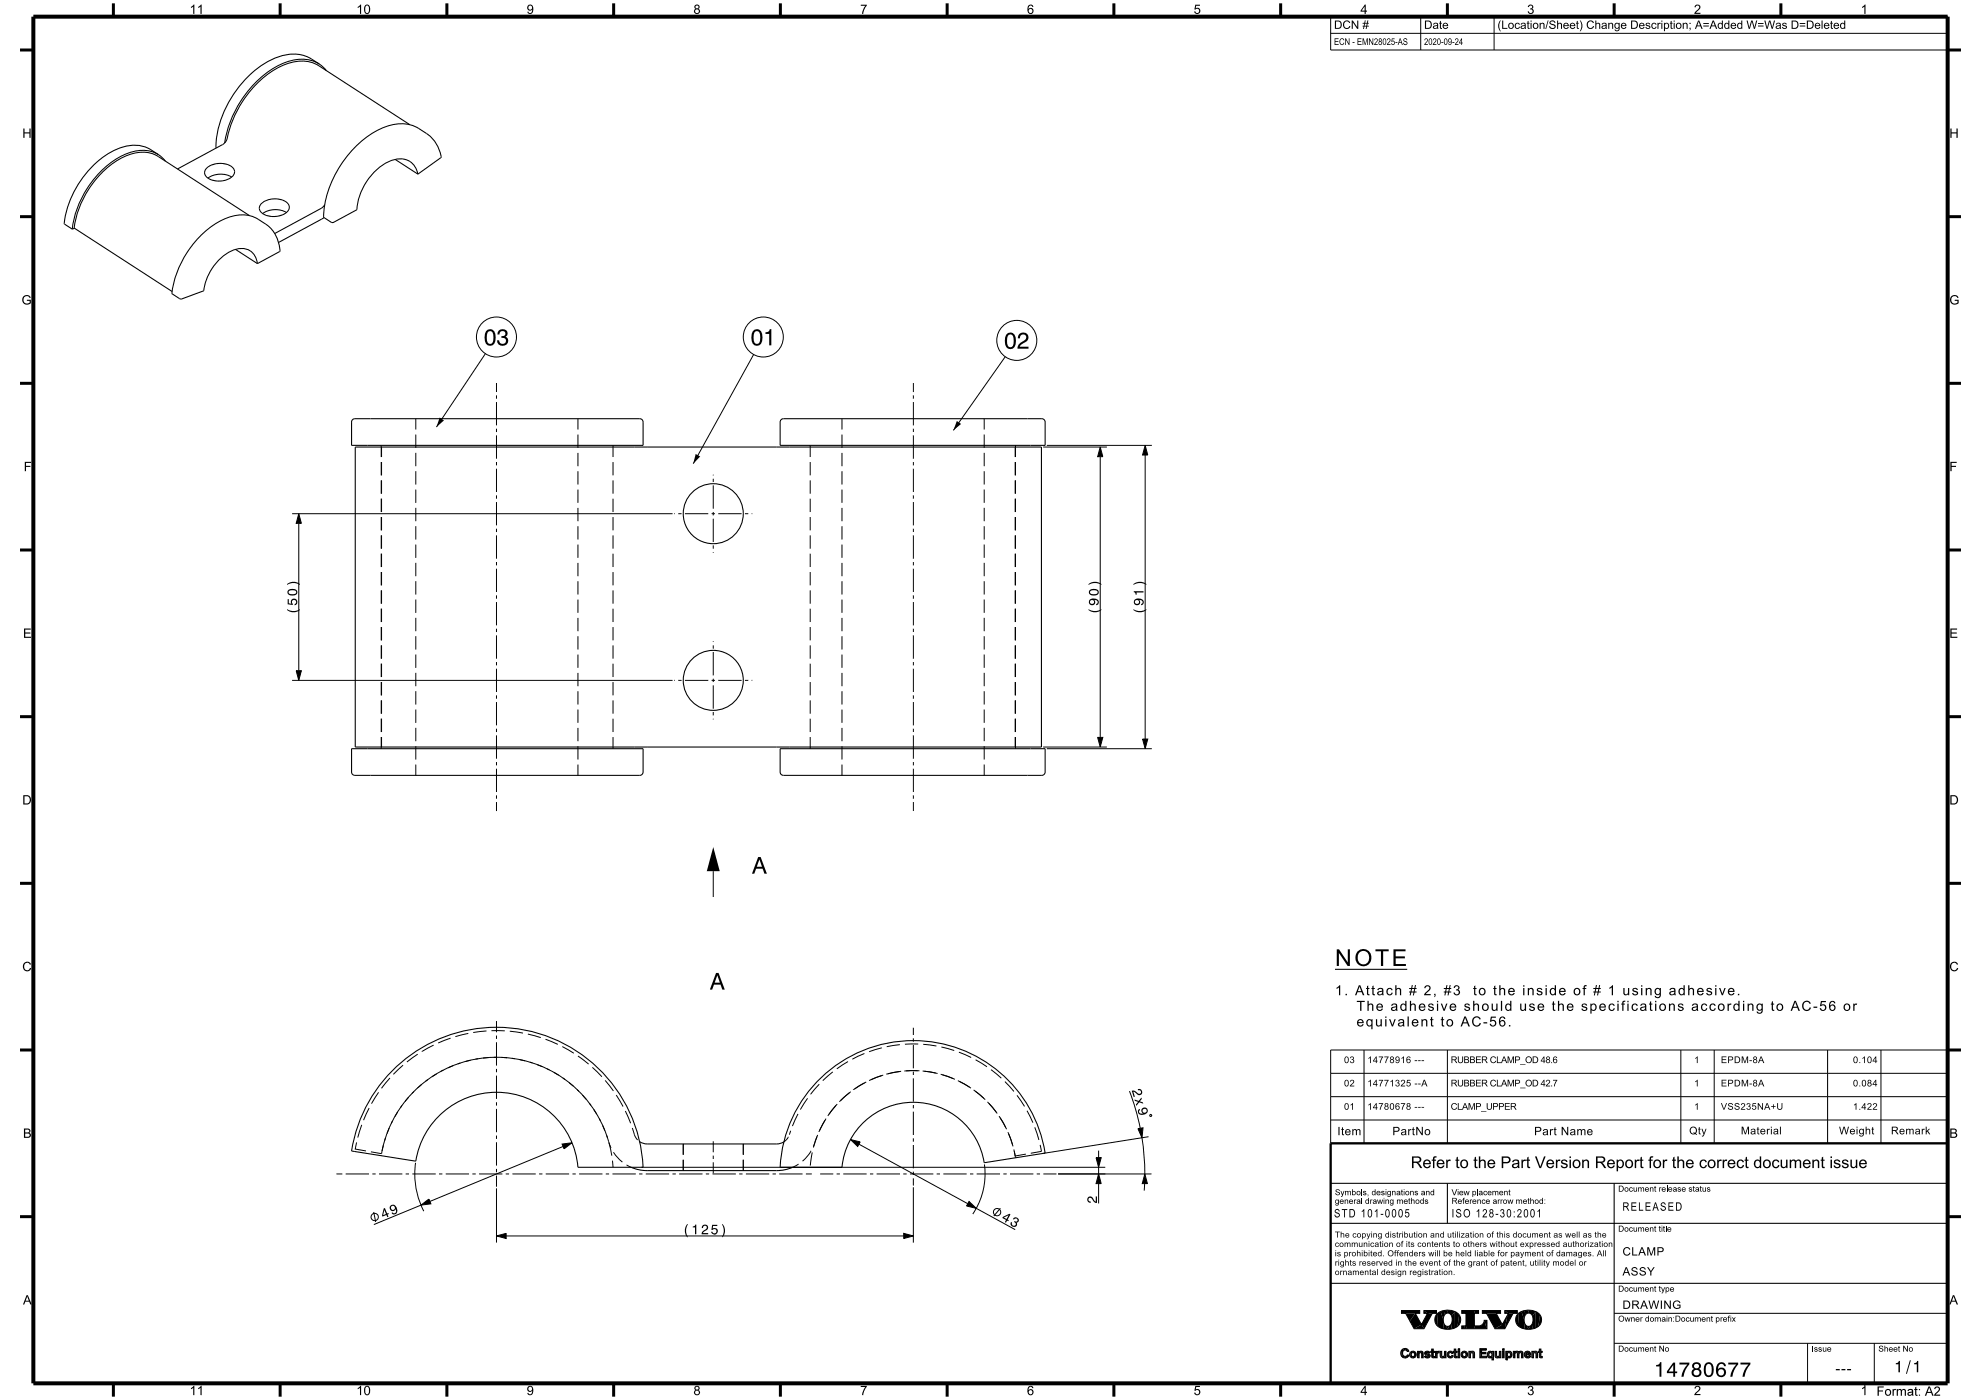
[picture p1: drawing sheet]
<svg xmlns="http://www.w3.org/2000/svg" width="594mm" height="420mm" viewBox="0 0 594 420" stroke-linecap="round" stroke-linejoin="round" font-family="sans-serif">
<g fill="#000">
<path d="M131.8 125.3l1.3 .8-2.2 2zM208.6 136.2l1.4 .7-2.1 2.2zM286.9 126.3l1.3 .9-2.3 1.9zM329.9 134.1l.8 2.9h-1.6zM343.4 133.6l.8 2.9h-1.6zM89.6 154.1l.8 2.9h-1.6zM88.8 201.2h1.6l-.8 2.9zM329.1 221.2h1.6l-.8 2.9zM342.6 221.7h1.6l-.8 2.9zM213.9 254.1l1.9 7.3h-3.9zM341.2 338.6l1.5-.3-.3 3zM126.2 361.5l2.4-1.8 .6 1.4z"/>
<path d="M168.5 343.2l3-.4-2.4 1.9zM255 341.9l2.9 .7-.7 1.3zM328.6 347.3h1.6l-.8 2.9zM329.4 352.2l.8 2.9h-1.6zM343.3 352.2l.8 2.9h-1.6zM148.9 370.8l2.9-.8v1.6zM271 370l2.9 .8-2.9 .8zM290.6 360.4l2.1 2.1-2.9-.7zM421.5 394h2.9l-1.7 2.3zM427 393.2l1 .8h-1zM438.3 397.8v.8zM449.5 395.7l1 1.7z"/>
<path d="M451.2 393.2l1.1 .8h-1.1zM422.3 405.1l.1 .3zM429 405.4v.3zM429.3 404.7v.7zM429.8 405.4v.3zM430.2 405.4v.3zM432.3 406.7l.2 .7-.3-.1zM434.5 405.4l.4-.1-.2 .5zM435.8 405.4v.3zM436.1 404.7v.7zM436.5 405.4v.3zM436.9 405.4v.3z"/>
<path d="M447.4 405.4v.2zM448.8 406.7l.1 .7-.2-.1zM452 406.4l-.1 1.6zM452 407.2v.8zM452 405.4v.2zM454.2 406.5v.8zM457.1 405.9v.9zM457.6 405.4l.4-.1-.3 .5zM458.9 406.1l.1 .4zM461.3 405.4v.3zM461.6 404.7v.7zM462 405.4v.3z"/>
<path d="M462.4 405.4v.3z"/>
<path d="M420.2 393.2v.8z" fill-rule="evenodd"/>
<path d="M424.4 394l1.8 3.4-2.2 1.2-1.3-2.3z" fill-rule="evenodd"/>
<path d="M420.2 393.2h5.5v.8h-5.5z" fill-rule="evenodd"/>
<path d="M425.9 396.7l.3 .7z" fill-rule="evenodd"/>
<path d="M424 398.6l2.2-1.3 .8 1.3z" fill-rule="evenodd"/>
<path d="M428 394h1.5l-2.5 4.6-.8-1.3z" fill-rule="evenodd"/>
<path d="M431.2 393.9l-.3 3.8a2.6 2.6 0 0 1 .3-3.8z" fill-rule="evenodd"/>
<path d="M427 393.2h3.7v.8h-2.7z" fill-rule="evenodd"/>
<path d="M431.2 393.9l.8-.5 .8 2.5 .1 2.8-1-.3-1-.7z" fill-rule="evenodd"/>
<path d="M432 393.4l.9-.2 .2 1.3-.3 1.4z" fill-rule="evenodd"/>
<path d="M432.8 396.6l1.3 2.2-1.2-.1z" fill-rule="evenodd"/>
<path d="M433.6 397.8h.9l-.4 1z" fill-rule="evenodd"/>
<path d="M432.9 393.2l1.2-.1v.8l-1 .6z" fill-rule="evenodd"/>
<path d="M434.1 393.1l2.1 .3-.9 1.4a1.26 1.26 0 0 0-1.2-.9z" fill-rule="evenodd"/>
<path d="M436.2 393.4l.1 5-1 .3-.2-1.4 .3-1.4-.1-1.1z" fill-rule="evenodd"/>
<path d="M434.5 397.8l.6-.5 .2 1.4-1.2 .1z" fill-rule="evenodd"/>
<path d="M436.2 393.4l1.3 1.1-.5 3.4-.7 .5z" fill-rule="evenodd"/>
<path d="M437.5 394.5a2.6 2.6 0 0 1-.5 3.4z" fill-rule="evenodd"/>
<path d="M438.3 397.8h.9l-.3 .8h-.6z" fill-rule="evenodd"/>
<path d="M439.2 397.8h.4l.1 .8h-.8z" fill-rule="evenodd"/>
<path d="M438.3 393.2h3.7l.1 5.4h-2.4l-.1-4.6h-1.3z" fill-rule="evenodd"/>
<path d="M442 393.2h1.3v.8h-1.2z" fill-rule="evenodd"/>
<path d="M444.5 393.2v.8z" fill-rule="evenodd"/>
<path d="M442.1 397.8a2.45 2.45 0 0 0 2.7-.8l.2-.9 .8 2.5h-3.7z" fill-rule="evenodd"/>
<path d="M445 396.1h.9v2.5z" fill-rule="evenodd"/>
<path d="M445.7 394h2.9l1.9 3.4-2.2 1.2z" fill-rule="evenodd"/>
<path d="M444.5 393.2h5.4v.8h-5.4z" fill-rule="evenodd"/>
<path d="M450.1 396.7l.4 .7z" fill-rule="evenodd"/>
<path d="M452 394.5l-.8 4.1h-2.9l2.2-1.2z" fill-rule="evenodd"/>
<path d="M452.3 394h1.4l-2.5 4.6z" fill-rule="evenodd"/>
<path d="M455.4 393.9l-.3 3.8a2.6 2.6 0 0 1 .3-3.8z" fill-rule="evenodd"/>
<path d="M451.2 393.2h3.8v.8h-2.7z" fill-rule="evenodd"/>
<path d="M455.4 393.9l.8-.5 .8 2.5 .2 2.8-1-.3-1.1-.7z" fill-rule="evenodd"/>
<path d="M456.2 393.4l1-.2 .2 1.3-.4 1.4z" fill-rule="evenodd"/>
<path d="M457.1 396.6l1.3 2.2-1.2-.1z" fill-rule="evenodd"/>
<path d="M457.9 397.8h.8l-.3 1z" fill-rule="evenodd"/>
<path d="M457.2 393.2l1.1-.1 .1 .8-1 .6z" fill-rule="evenodd"/>
<path d="M458.3 393.1l2.2 .3-1 1.4a1.26 1.26 0 0 0-1.1-.9z" fill-rule="evenodd"/>
<path d="M460.5 393.4v5l-1 .3-.2-1.4 .4-1.4-.2-1.1z" fill-rule="evenodd"/>
<path d="M458.7 397.8l.6-.5 .2 1.4-1.1 .1z" fill-rule="evenodd"/>
<path d="M460.5 393.4l1.3 1.1-.5 3.4-.8 .5z" fill-rule="evenodd"/>
<path d="M461.8 394.5a2.6 2.6 0 0 1-.5 3.4z" fill-rule="evenodd"/>
<path d="M420.1 405.3l.3 1.7-.4-1z" fill-rule="evenodd"/>
<path d="M420.4 404.9l.4-.3-.4 2.4-.3-1.7z" fill-rule="evenodd"/>
<path d="M420.8 404.6l.1 .5-.2 .3z" fill-rule="evenodd"/>
<path d="M420.6 406.2l.7 1.2-.9-.4z" fill-rule="evenodd"/>
<path d="M420.9 406.8l.4 .1 .6-.2v.6l-.6 .1z" fill-rule="evenodd"/>
<path d="M420.8 404.6h.9l-.8 .5z" fill-rule="evenodd"/>
<path d="M421.7 404.6l.3 .1v.7l-.7-.4z" fill-rule="evenodd"/>
<path d="M422.1 406.4l.4 .2-.3 .4z" fill-rule="evenodd"/>
<path d="M422 404.7l.3 .7h-.3z" fill-rule="evenodd"/>
<path d="M422 406.4l.2 .6-.3 .3z" fill-rule="evenodd"/>
<path d="M422.3 405.1l.1 .3z" fill-rule="evenodd"/>
<path d="M423 405.6v1.5a1.11 1.11 0 0 1 0-1.5z" fill-rule="evenodd"/>
<path d="M423 405.6l.7-.3-.5 1.1z" fill-rule="evenodd"/>
<path d="M423 405.6l.7 1.8-.7-.3z" fill-rule="evenodd"/>
<path d="M423.4 406.9h.6l.2-.5 .2 .7-.7 .3z" fill-rule="evenodd"/>
<path d="M423.7 405.3l.7 .3-.3 .5-.2-.3h-.5z" fill-rule="evenodd"/>
<path d="M424.4 405.6a1.12 1.12 0 0 1 0 1.5l-.3-1z" fill-rule="evenodd"/>
<path d="M425 405.4v1.9z" fill-rule="evenodd"/>
<path d="M425 405.4l.3 1.9h-.3z" fill-rule="evenodd"/>
<path d="M425.1 405.4h.4v1.9h-.2z" fill-rule="evenodd"/>
<path d="M425.5 405.4v1.9z" fill-rule="evenodd"/>
<path d="M425.5 405.4v1.9z" fill-rule="evenodd"/>
<path d="M425.7 405.5l-.2 1z" fill-rule="evenodd"/>
<path d="M425.7 405.5l.4-.2v.6l-.5 .1z" fill-rule="evenodd"/>
<path d="M426.4 405.4l.3 .4v1.5h-.4z" fill-rule="evenodd"/>
<path d="M426.1 405.3l.3 .1-.1 1.9z" fill-rule="evenodd"/>
<path d="M426.7 406.2v1.1z" fill-rule="evenodd"/>
<path d="M426.7 405.8v1.5z" fill-rule="evenodd"/>
<path d="M427.2 405.7l.1 .7z" fill-rule="evenodd"/>
<path d="M427.1 407l.3-.2-.1 .4z" fill-rule="evenodd"/>
<path d="M427.4 406.8l.6 .6-.7-.2z" fill-rule="evenodd"/>
<path d="M427.2 405.7l.8-.4-.4 .6 .1 .6-.4-.1z" fill-rule="evenodd"/>
<path d="M427.6 406.9l.6 .1 .2-.2 .1 .5-.5 .1z" fill-rule="evenodd"/>
<path d="M427.6 405.9l.4 .2 .1 .5-.4-.1z" fill-rule="evenodd"/>
<path d="M428 405.3v.4l-.3 .1z" fill-rule="evenodd"/>
<path d="M428 405.3l.5 .2v.5l-.5-.3z" fill-rule="evenodd"/>
<path d="M428 406.1l.5 .1v1.1z" fill-rule="evenodd"/>
<path d="M428.5 405.5l.2 .3-.2 .2z" fill-rule="evenodd"/>
<path d="M428.5 406.2l.4 .5-.4 .6z" fill-rule="evenodd"/>
<path d="M428.6 405.6l.2 .2z" fill-rule="evenodd"/>
<path d="M429 405.4h.3v.3z" fill-rule="evenodd"/>
<path d="M429 405.4l.1 .3z" fill-rule="evenodd"/>
<path d="M429.3 404.7v1z" fill-rule="evenodd"/>
<path d="M429.3 404.7l.1 2.5z" fill-rule="evenodd"/>
<path d="M429.3 404.7v2.3z" fill-rule="evenodd"/>
<path d="M429.3 404.7h.4l.1 2.7-.4-.2z" fill-rule="evenodd"/>
<path d="M429.8 406.6v.8z" fill-rule="evenodd"/>
<path d="M429.7 404.7l.1 2.7z" fill-rule="evenodd"/>
<path d="M429.8 405.4l.2 .3h-.2z" fill-rule="evenodd"/>
<path d="M429.8 405.4h.3v.3z" fill-rule="evenodd"/>
<path d="M430.1 405.4l.1 .3z" fill-rule="evenodd"/>
<path d="M429.9 406.9h.3v.4l-.4 .1z" fill-rule="evenodd"/>
<path d="M430.5 405.4v1.9z" fill-rule="evenodd"/>
<path d="M430.5 405.4l.2 1.9h-.2z" fill-rule="evenodd"/>
<path d="M430.5 405.4h.4v1.9h-.2z" fill-rule="evenodd"/>
<path d="M430.9 405.4v1.9z" fill-rule="evenodd"/>
<path d="M430.9 405.4v1.9z" fill-rule="evenodd"/>
<path d="M431 405.5l-.1 1.1z" fill-rule="evenodd"/>
<path d="M431.5 405.4v.4l-.2 .1z" fill-rule="evenodd"/>
<path d="M431 405.5l.5-.1-.6 .9z" fill-rule="evenodd"/>
<path d="M431.8 405.4v1.1z" fill-rule="evenodd"/>
<path d="M431.8 405.4l.2 1.8z" fill-rule="evenodd"/>
<path d="M431.9 405.4h.4l-.1 1.9-.2-.1z" fill-rule="evenodd"/>
<path d="M432.3 405.4l-.1 1.9z" fill-rule="evenodd"/>
<path d="M432.3 406.7l.6 .2 .2-.7v.9l-.2 .2-.4 .1z" fill-rule="evenodd"/>
<path d="M433.1 405.4v1.9z" fill-rule="evenodd"/>
<path d="M433.1 405.4l.3 1.9h-.3z" fill-rule="evenodd"/>
<path d="M433.2 405.4h.3v1.9h-.1z" fill-rule="evenodd"/>
<path d="M433.5 405.4l.1 1.9z" fill-rule="evenodd"/>
<path d="M433.6 405.4v1.9z" fill-rule="evenodd"/>
<path d="M434.2 405.6v1.5a1.12 1.12 0 0 1 0-1.5z" fill-rule="evenodd"/>
<path d="M434.4 406.4l.2 .5 .7-.1-.1 .6-.7-.1z" fill-rule="evenodd"/>
<path d="M434.2 405.6l.3-.2 .2 .4-.3 .6 .1 .9-.3-.2z" fill-rule="evenodd"/>
<path d="M434.9 405.3l.4 .1v.7l-.2-.3h-.4z" fill-rule="evenodd"/>
<path d="M435.4 406.6l.3 .2-.2 .4z" fill-rule="evenodd"/>
<path d="M435.4 406.6l.1 .6-.3 .2z" fill-rule="evenodd"/>
<path d="M435.3 405.4l.4 .5-.4 .2z" fill-rule="evenodd"/>
<path d="M435.6 405.6l.1 .3z" fill-rule="evenodd"/>
<path d="M435.8 405.4h.2v.3z" fill-rule="evenodd"/>
<path d="M435.8 405.4v.3z" fill-rule="evenodd"/>
<path d="M436.1 404.7l-.1 1z" fill-rule="evenodd"/>
<path d="M436.1 404.7v2.5z" fill-rule="evenodd"/>
<path d="M436.1 404.7v2.3z" fill-rule="evenodd"/>
<path d="M436.1 404.7h.4v2.7l-.4-.2z" fill-rule="evenodd"/>
<path d="M436.5 406.6l.1 .8z" fill-rule="evenodd"/>
<path d="M436.5 404.7v2.7z" fill-rule="evenodd"/>
<path d="M436.5 405.4l.2 .3h-.2z" fill-rule="evenodd"/>
<path d="M436.6 405.4h.3v.3z" fill-rule="evenodd"/>
<path d="M436.6 406.9h.3v.4l-.3 .1z" fill-rule="evenodd"/>
<path d="M436.9 405.4v.3z" fill-rule="evenodd"/>
<path d="M437.2 405.4h.5v1.9h-.5z" fill-rule="evenodd"/>
<path d="M438.4 405.6v1.5a1.11 1.11 0 0 1 0-1.5z" fill-rule="evenodd"/>
<path d="M438.4 405.6l.7-.3-.5 1.1z" fill-rule="evenodd"/>
<path d="M438.4 405.6l.7 1.8-.7-.3z" fill-rule="evenodd"/>
<path d="M438.8 406.9h.6l.2-.5 .2 .7-.7 .3z" fill-rule="evenodd"/>
<path d="M439.1 405.3l.7 .3-.3 .5-.2-.3h-.5z" fill-rule="evenodd"/>
<path d="M439.8 405.6a1.12 1.12 0 0 1 0 1.5l-.3-1z" fill-rule="evenodd"/>
<path d="M440.4 405.4v1.9z" fill-rule="evenodd"/>
<path d="M440.4 405.4l.3 1.9h-.3z" fill-rule="evenodd"/>
<path d="M440.5 405.4h.4v1.9h-.2z" fill-rule="evenodd"/>
<path d="M440.9 405.4v1.9z" fill-rule="evenodd"/>
<path d="M440.9 405.4v1.9z" fill-rule="evenodd"/>
<path d="M441.1 405.5l-.2 1z" fill-rule="evenodd"/>
<path d="M441.1 405.5l.4-.2v.6l-.5 .1z" fill-rule="evenodd"/>
<path d="M441.8 405.4l.3 .4v1.5h-.4z" fill-rule="evenodd"/>
<path d="M441.5 405.3l.3 .1-.1 1.9z" fill-rule="evenodd"/>
<path d="M442.1 406.2v1.1z" fill-rule="evenodd"/>
<path d="M442.1 405.8v1.5z" fill-rule="evenodd"/>
<path d="M444.2 405.1v1.8h1.6v.4h-2.1z" fill-rule="evenodd"/>
<path d="M443.7 404.6h2v.5h-1.5l-.5 2.2z" fill-rule="evenodd"/>
<path d="M446.2 405.6l.2-.1-.1 1.8-.3-.9z" fill-rule="evenodd"/>
<path d="M446.5 406.6l.4 .4 .4-.3 .1 .5-.8 .2z" fill-rule="evenodd"/>
<path d="M446.4 405.5l.4-.2 .1 .5-.4 .2 .1 1.4-.3-.1z" fill-rule="evenodd"/>
<path d="M446.8 405.3l.3 .1v.4z" fill-rule="evenodd"/>
<path d="M447.1 405.4l.3 .2-.1 .5-.2-.3z" fill-rule="evenodd"/>
<path d="M447.4 406.4v1.6z" fill-rule="evenodd"/>
<path d="M447.4 405.4v1z" fill-rule="evenodd"/>
<path d="M447.4 405.4l.2 2.6h-.2z" fill-rule="evenodd"/>
<path d="M447.8 405.4v2.6z" fill-rule="evenodd"/>
<path d="M448.3 405.4v1.1z" fill-rule="evenodd"/>
<path d="M448.3 405.4l.1 1.8z" fill-rule="evenodd"/>
<path d="M448.3 405.4h.4v1.9l-.3-.1z" fill-rule="evenodd"/>
<path d="M448.7 405.4v1.9z" fill-rule="evenodd"/>
<path d="M448.8 406.7l.6 .2 .2-.7v.9l-.2 .2-.5 .1z" fill-rule="evenodd"/>
<path d="M449.6 405.4v1.9z" fill-rule="evenodd"/>
<path d="M449.6 405.4l.2 1.9h-.2z" fill-rule="evenodd"/>
<path d="M449.7 405.4h.3v1.9h-.2z" fill-rule="evenodd"/>
<path d="M450 405.4v1.9z" fill-rule="evenodd"/>
<path d="M450 405.4v1.9z" fill-rule="evenodd"/>
<path d="M450.6 405.4h.4v1.9h-.4z" fill-rule="evenodd"/>
<path d="M451.5 405.4v2.6z" fill-rule="evenodd"/>
<path d="M451.6 405.4h.3v2.6h-.3z" fill-rule="evenodd"/>
<path d="M451.9 405.4l.1 .2 .1-.2v.5l-.2 2.1z" fill-rule="evenodd"/>
<path d="M452 407.2v.8z" fill-rule="evenodd"/>
<path d="M452 406.4l.2 .5v.4l-.2-.1v.8z" fill-rule="evenodd"/>
<path d="M452.1 405.4l.4-.1-.4 .6z" fill-rule="evenodd"/>
<path d="M452.2 406.9h.4l.3 .4h-.7z" fill-rule="evenodd"/>
<path d="M452.9 406.4l.2 .7-.2 .2-.3-.4z" fill-rule="evenodd"/>
<path d="M453 405.5l.2 .2a1.23 1.23 0 0 1-.1 1.4l-.2-.7z" fill-rule="evenodd"/>
<path d="M452.5 405.3l.5 .2-.1 .9-.1-.5-.5-.1z" fill-rule="evenodd"/>
<path d="M453.8 405.4v1.9z" fill-rule="evenodd"/>
<path d="M453.8 405.4l.2 1.9h-.2z" fill-rule="evenodd"/>
<path d="M453.9 405.4h.3v1.9h-.2z" fill-rule="evenodd"/>
<path d="M454.2 405.4v1.9z" fill-rule="evenodd"/>
<path d="M454.2 405.6l.2-.1-.2 1.8z" fill-rule="evenodd"/>
<path d="M454.2 405.4v1.9z" fill-rule="evenodd"/>
<path d="M454.4 405.5l.5-.2v.5l-.6 .2z" fill-rule="evenodd"/>
<path d="M455 405.4l.4 .2v1.7h-.4z" fill-rule="evenodd"/>
<path d="M454.9 405.3l.1 .1v1.9z" fill-rule="evenodd"/>
<path d="M455.4 405.6l.2-.1-.2 1.8z" fill-rule="evenodd"/>
<path d="M455.5 406.4l-.1 .9z" fill-rule="evenodd"/>
<path d="M455.5 406.4v.9z" fill-rule="evenodd"/>
<path d="M455.6 405.5l.4-.2v.5l-.4 .2z" fill-rule="evenodd"/>
<path d="M456 405.3l.3 .1-.1 1.9z" fill-rule="evenodd"/>
<path d="M456.7 406.1v1.2z" fill-rule="evenodd"/>
<path d="M456.3 405.4l.4 .4v1.5h-.5z" fill-rule="evenodd"/>
<path d="M457.3 405.6l.3 1.7-.5-.5z" fill-rule="evenodd"/>
<path d="M457.6 406.1l.7 .4h-.8z" fill-rule="evenodd"/>
<path d="M457.7 406.1h.8l.2 .4z" fill-rule="evenodd"/>
<path d="M457.3 405.6l.3-.2v.5a.62 .62 0 0 0 0 .8 .62 .62 0 0 0 .8 .2v.5l-.8-.1z" fill-rule="evenodd"/>
<path d="M458 405.3l.4 .1-.1 .4h-.6z" fill-rule="evenodd"/>
<path d="M458.6 406.7v.6l-.2 .1z" fill-rule="evenodd"/>
<path d="M458.6 406.7l.4 .2-.4 .4z" fill-rule="evenodd"/>
<path d="M458.4 405.4l.4 .3 .2 .8-.5-.4z" fill-rule="evenodd"/>
<path d="M459.3 405.4v1.9z" fill-rule="evenodd"/>
<path d="M459.3 405.4l.3 1.9h-.3z" fill-rule="evenodd"/>
<path d="M459.4 405.4h.4v1.9h-.2z" fill-rule="evenodd"/>
<path d="M459.8 405.4v1.9z" fill-rule="evenodd"/>
<path d="M459.8 405.4v1.9z" fill-rule="evenodd"/>
<path d="M460 405.5l-.2 1z" fill-rule="evenodd"/>
<path d="M460 405.5l.4-.2v.6l-.5 .1z" fill-rule="evenodd"/>
<path d="M460.7 405.4l.3 .4v1.5h-.4z" fill-rule="evenodd"/>
<path d="M460.4 405.3l.3 .1-.1 1.9z" fill-rule="evenodd"/>
<path d="M461 406.2v1.1z" fill-rule="evenodd"/>
<path d="M461 405.8v1.5z" fill-rule="evenodd"/>
<path d="M461.3 405.4h.2v.3z" fill-rule="evenodd"/>
<path d="M461.3 405.4l.1 .3z" fill-rule="evenodd"/>
<path d="M461.6 404.7l-.1 1z" fill-rule="evenodd"/>
<path d="M461.6 404.7l.1 2.5z" fill-rule="evenodd"/>
<path d="M461.6 404.7v2.3z" fill-rule="evenodd"/>
<path d="M461.6 404.7h.4v2.7l-.3-.2z" fill-rule="evenodd"/>
<path d="M462 406.6l.1 .8z" fill-rule="evenodd"/>
<path d="M462 404.7v2.7z" fill-rule="evenodd"/>
<path d="M462 405.4l.2 .3h-.2z" fill-rule="evenodd"/>
<path d="M462.1 405.4h.3v.3z" fill-rule="evenodd"/>
<path d="M462.1 406.9h.3v.4l-.3 .1z" fill-rule="evenodd"/>
<path d="M462.4 405.4v.3z" fill-rule="evenodd"/>
<circle cx="437.5" cy="404.9" r=".29"/>
<circle cx="450.8" cy="404.9" r=".29"/>
</g>
<g fill="none" stroke="#000" stroke-width=".3">
<path d="M399 5h185v10h-185zM399 10h185M426 5v10M448 5v10M145.5 106.1l-14.6 22M148.9 114.9v2.7M148.9 118.6v1M226 106.4l-18.1 32.7M273.9 114.9v2.7M273.9 118.6v1M301.4 107l-15.5 22.1M114.3 134.1v3"/>
<path d="M114.3 138.6v4M114.4 134.1v3M114.4 138.6v4M124.7 125.6v3.3M124.7 130.4v4M124.7 135.9v4M148.9 120.6v7M148.9 128.6v1M148.9 130.6v7M148.9 138.6v1M173.3 125.6v3.3M173.3 130.4v4"/>
<path d="M173.3 135.9v4M183.8 134.1v3M183.8 138.6v4M242.9 134.1v3M242.9 138.6v4M252.5 125.6v3.3M252.5 130.4v4M252.5 135.9v4M273.9 120.6v7M273.9 128.6v1M273.9 130.6v7M273.9 138.6v1"/>
<path d="M295.1 125.6v3.3M295.1 130.4v4M295.1 135.9v4M304.4 134.1v3M304.4 138.6v4M304.5 134.1v3M304.5 138.6v4M312.8 134.1h19.1M313.9 133.6h31.5M329.9 137v84.2M329.9 134.1l.8 2.9h-1.6zM343.4 136.5v85.2"/>
<path d="M343.4 133.6l.8 2.9h-1.6zM87.6 154.1h114.1M89.6 154.1l.8 2.9h-1.6zM89.6 157v44.2M114.3 144.1v4M114.3 149.6v4M114.3 155.1v4M114.4 144.1v4M114.4 149.6v4M114.4 155.1v4M124.7 141.4v4M124.7 146.9v4"/>
<path d="M124.7 152.4v4M124.7 157.9v4M148.9 140.6v7M148.9 148.6v1M148.9 150.6v7M148.9 158.6v1M173.3 141.4v4M173.3 146.9v4M173.3 152.4v4M173.3 157.9v4M183.8 144.1v4M183.8 149.6v4"/>
<path d="M183.8 155.1v4M202.2 154.1h.2M203.4 154.1h1M205.4 154.1h7M213.4 154.1h1M213.9 142.4v.2M213.9 143.6v1M213.9 145.6v7M213.9 153.6v1M213.9 155.6v7M215.4 154.1h7M223.4 154.1h1"/>
<path d="M225.4 154.1h.2M242.9 144.1v4M242.9 149.6v4M242.9 155.1v4M252.5 141.4v4M252.5 146.9v4M252.5 152.4v4M252.5 157.9v4M273.9 140.6v7M273.9 148.6v1M273.9 150.6v7M273.9 158.6v1"/>
<path d="M295.1 141.4v4M295.1 146.9v4M295.1 152.4v4M295.1 157.9v4M304.4 144.1v4M304.4 149.6v4M304.4 155.1v4M304.5 144.1v4M304.5 149.6v4M304.5 155.1v4M114.3 160.6v4M114.3 166.1v4"/>
<path d="M114.3 171.6v4M114.3 177.1v4M114.4 160.6v4M114.4 166.1v4M114.4 171.6v4M114.4 177.1v4M124.7 163.4v4M124.7 168.9v4M124.7 174.4v4M124.7 179.9v4M148.9 160.6v7M148.9 168.6v1"/>
<path d="M148.9 170.6v7M148.9 178.6v1M173.3 163.4v4M173.3 168.9v4M173.3 174.4v4M173.3 179.9v4M183.8 160.6v4M183.8 166.1v4M183.8 171.6v4M183.8 177.1v4M213.9 163.6v1M213.9 165.6v.2"/>
<path d="M242.9 160.6v4M242.9 166.1v4M242.9 171.6v4M242.9 177.1v4M252.5 163.4v4M252.5 168.9v4M252.5 174.4v4M252.5 179.9v4M273.9 160.6v7M273.9 168.6v1M273.9 170.6v7M273.9 178.6v1"/>
<path d="M295.1 163.4v4M295.1 168.9v4M295.1 174.4v4M295.1 179.9v4M304.4 160.6v4M304.4 166.1v4M304.4 171.6v4M304.4 177.1v4M304.5 160.6v4M304.5 166.1v4M304.5 171.6v4M304.5 177.1v4"/>
<path d="M114.3 182.6v4M114.3 188.1v4M114.3 193.6v4M114.3 199.1v4M114.4 182.6v4M114.4 188.1v4M114.4 193.6v4M114.4 199.1v4M124.7 185.4v4M124.7 190.9v4M124.7 196.4v4M148.9 180.6v7"/>
<path d="M148.9 188.6v1M148.9 190.6v7M148.9 198.6v1M173.3 185.4v4M173.3 190.9v4M173.3 196.4v4M183.8 182.6v4M183.8 188.1v4M183.8 193.6v4M183.8 199.1v4M213.9 192.4v.2M213.9 193.6v1"/>
<path d="M213.9 195.6v7M242.9 182.6v4M242.9 188.1v4M242.9 193.6v4M242.9 199.1v4M252.5 185.4v4M252.5 190.9v4M252.5 196.4v4M273.9 180.6v7M273.9 188.6v1M273.9 190.6v7M273.9 198.6v1"/>
<path d="M295.1 185.4v4M295.1 190.9v4M295.1 196.4v4M304.4 182.6v4M304.4 188.1v4M304.4 193.6v4M304.4 199.1v4M304.5 182.6v4M304.5 188.1v4M304.5 193.6v4M304.5 199.1v4M87.6 204.1h114.1"/>
<path d="M88.8 201.2h1.6l-.8 2.9zM114.3 204.6v4M114.3 210.1v4M114.3 215.6v4M114.4 204.6v4M114.4 210.1v4M114.4 215.6v4M124.7 201.9v4M124.7 207.4v4M124.7 212.9v4M124.7 218.4v4M148.9 200.6v7"/>
<path d="M148.9 208.6v1M148.9 210.6v7M148.9 218.6v1M173.3 201.9v4M173.3 207.4v4M173.3 212.9v4M173.3 218.4v4M183.8 204.6v4M183.8 210.1v4M183.8 215.6v4M202.2 204.1h.2M203.4 204.1h1"/>
<path d="M205.4 204.1h7M213.4 204.1h1M213.9 203.6v1M213.9 205.6v7M213.9 213.6v1M213.9 215.6v.2M215.4 204.1h7M223.4 204.1h1M225.4 204.1h.2M242.9 204.6v4M242.9 210.1v4M242.9 215.6v4"/>
<path d="M252.5 201.9v4M252.5 207.4v4M252.5 212.9v4M252.5 218.4v4M273.9 200.6v7M273.9 208.6v1M273.9 210.6v7M273.9 218.6v1M295.1 201.9v4M295.1 207.4v4M295.1 212.9v4M295.1 218.4v4"/>
<path d="M304.4 204.6v4M304.4 210.1v4M304.4 215.6v4M304.5 204.6v4M304.5 210.1v4M304.5 215.6v4M114.3 221.1v3M114.4 221.1v3M124.7 223.9v4M124.7 229.4v3.2M148.9 220.6v7M148.9 228.6v1"/>
<path d="M148.9 230.6v7M148.9 238.6v1M173.3 223.9v4M173.3 229.4v3.2M183.8 221.1v3M242.9 221.1v3M252.5 223.9v4M252.5 229.4v3.2M273.9 220.6v7M273.9 228.6v1M273.9 230.6v7M273.9 238.6v1"/>
<path d="M295.1 223.9v4M295.1 229.4v3.2M304.4 221.1v3M304.5 221.1v3M312.8 224.1h19.1M313.9 224.6h31.5M329.1 221.2h1.6l-.8 2.9zM342.6 221.7h1.6l-.8 2.9zM148.9 240.6v2.7M213.9 254.1h.1M273.9 240.6v2.7M213.9 261.4v7.7"/>
<path d="M120.9 319.6l-2.9 2.7M125.3 316.3l-3.3 2.3M130 313.5l-3.5 2M135.1 311.4l-3.7 1.5M135.9 319.7l-3.7 1.7M138 318.9l-3.7 1.5M140.4 310l-3.9 1M141.1 318.1l-3.8 1.1M143.4 317.6l-3.9 .9M145.9 309.3l-4 .5M146.5 317.3l-3.9 .5M147.4 309.2l4 .1"/>
<path d="M148 317.2l4 .1M148.9 317.2l-4 .2M148.9 306.3v3.4M148.9 310.7v1M148.9 312.7v7M150.4 317.2l3.9 .4M152.9 309.4l3.9 .5M153.5 317.5l4 .8M155.8 317.9l3.9 1M158.3 310.2l3.8 1.1M158.9 318.7l3.8 1.3M161.1 319.4l3.6 1.6"/>
<path d="M163.6 311.8l3.7 1.5M168.6 314l3.5 2M173.3 316.8l3.2 2.4M254.3 318.5l-3.4 2.2M259.2 316.1l-3.6 1.6M264.4 314.3l-3.8 1.2M269.8 313.4l-3.9 .6M273.9 308.3v2.2M273.9 311.5v1M273.9 313.5v7M275.3 313.2l-4 .1M276.8 313.3l4 .5"/>
<path d="M282.3 314.1l3.8 1.1M287.5 315.7l3.7 1.5M292.5 317.9l3.4 2.1M409 315v28M434 315v28M504 315v28M514 315v28M548 315v28M564 315v28M584 315h-185v28M108.5 337.5l-1.2 3.8M110.7 332.4l-1.7 3.7"/>
<path d="M113.5 327.7l-2.1 3.4M116.7 338.4l-1.4 3.8M116.9 323.4l-2.5 3.1M117.7 336.3l-1.6 3.7M119.2 333.6l-1.9 3.5M120.5 331.6l-2.1 3.4M122.5 329.1l-2.4 3.2M124.1 327.5l-2.7 2.9M126.5 325.3l-3 2.7M128.3 323.9l-3.1 2.5M130.9 322.1l-3.3 2.3M133 321l-3.5 2"/>
<path d="M148.9 320.7v1M148.9 322.7v7M148.9 330.7v1M148.9 332.7v7M164 320.6l3.5 2M166.1 321.7l3.3 2.2M168.8 323.4l3.1 2.5M170.6 324.8l3 2.6M173 326.9l2.8 2.9M174.6 328.5l2.6 3.1M176.7 331l2.2 3.3M177.6 320.2l2.9 2.8"/>
<path d="M178 332.8l2.1 3.5M179.7 335.6l1.7 3.6M180.7 337.6l1.5 3.8M181.5 324.1l2.4 3.2M184.8 328.5l2 3.5M187.5 333.3l1.6 3.7M189.6 338.4l.8 2.5 .8 1.1M237.1 339.2l-.4 1.2M239.3 334.2l-1.7 3.6M242.2 329.5l-2.2 3.4M245.7 325.3l-2.7 3M247.4 336l-1.8 3.6"/>
<path d="M247.7 335.6l-1.9 3.5M249.7 321.6l-3 2.6M250.7 331.6l-2.5 3.2M251 331.2l-2.5 3.1M254.7 327.9l-3 2.6M255.1 327.5l-3 2.6M259.3 324.8l-3.4 2.2M259.7 324.6l-3.4 2M264.3 322.7l-3.7 1.5M264.8 322.5l-3.7 1.4M269.7 321.5l-3.9 .8M270.2 321.4l-3.9 .7"/>
<path d="M273.9 321.5v1M273.9 323.5v7M273.9 331.5v1M273.9 333.5v7M275.2 321.2l-4 .1M275.7 321.2l-4 .1M276.7 321.3l3.9 .6M277.2 321.4l3.9 .6M282.1 322.3l3.7 1.3M282.6 322.4l3.7 1.4M287.2 324.2l3.5 1.9M287.7 324.4l3.4 2"/>
<path d="M291.9 327l3.1 2.5M292.4 327.3l3 2.6M296.1 330.6l2.6 3M296.5 331l2.5 3.1M297.2 320.9l3 2.5M299.6 334.8l2 3.5M299.9 335.3l1.9 3.5M301.3 324.5l2.7 2.9M302.2 339.6l1.4 3.8M304.9 328.6l2.3 3.3M308 333.2l1.7 3.6M310.3 338.2l1.2 3.8"/>
<path d="M338.7 327.3l1.7 5 1.5 6.2M341.2 338.6l1.5-.3-.3 3zM344.9 334.4l.4 .1-.1 .4-.4-.1zM399 336h185M399 329h185M399 322h185M100.9 352.2h1.7M103.6 352.2h7M106.9 342.7l-.4 2 3.2 .6M111.6 352.2h1M113.6 352.2h7M114.3 346.6v.1"/>
<path d="M114.9 343.6l-.5 2.5-3.2-.6M115.6 341.4l-1 3.9M121.6 352.2h1M123.6 352.2h7M124.6 348.8a24.5 24.5 0 0 0 2.5 14.6M131.6 352.2h1M133.6 352.2h7M141.6 352.2h1M143.6 352.2h7M148.9 356.5v16.3M148.9 340.7v1M148.9 342.7v7"/>
<path d="M148.9 350.7v1M148.9 352.7v3.3M151.6 352.2h1M153.6 352.2h7M161.6 352.2h1M163.6 352.2h7M168.5 343.2l3-.4-2.4 1.9zM168.8 343.9l-39.9 16.5M171.6 352.2h1M173.6 352.2h7M181.6 352.2h1M181.9 340.6l1.3 3.8"/>
<path d="M182.6 342.8l.8 3.9M183.6 352.2h7M183.6 348.2l.2 2M183.9 345.7l1.3 1.6 1.4 1.3M187.9 349.5l1.3 .7M191.6 352.2h1M191.8 342.5h.1M192.3 350.2h139.1M193.6 352.2h7M201.6 352.2h1M203.6 352.2h7M204.9 343.2v3.2"/>
<path d="M204.9 347.9v3.3M211.6 352.2h1M213.6 352.2h7M213.9 342.4v3.3M213.9 346.7v1M213.9 348.7v3.3M221.6 352.2h1M222.9 343.2v3.2M222.9 347.9v3.3M223.6 352.2h7M231.6 352.2h1M233.6 352.2h7"/>
<path d="M236.4 341.1l-1.3 1.4M236.7 340.4h.1M239.4 349.2l-1.7 1M241.6 352.2h1.8M242.9 350.2h.1M243.2 345.3l-1.1 1.6-1.5 1.4M243.6 345.7l-.6 4M245 341l-1.1 3M245.2 340.5l-1.3 3.8M245.9 352.2h4M250.9 352.2h1M252.9 352.2h7"/>
<path d="M255 341.9l2.9 .7-.7 1.3zM257.6 343.3l32.6 17.8M260.9 352.2h1M262.9 352.2h7M270.9 352.2h1M272.9 352.2h7M273.9 356.2v16.6M273.9 341.5v1M273.9 343.5v7M273.9 351.5v1M273.9 353.5v2.2M280.9 352.2h1"/>
<path d="M282.9 352.2h7M290.9 352.2h1M292.9 352.2h7M295.2 349.3a21.5 21.5 0 0 1-3.5 14.9M300.9 352.2h1M302.4 340.1l1.3 3.8M302.9 352.2h7M304 344.8l.4 2 3.2-.6M304.1 345.4l.4 1.9M310.9 352.2h1M311.9 343.5l.4 1.9-3.2 .6M312.9 352.2h3.9"/>
<path d="M317.3 352.2h28M328.6 347.3h1.6l-.8 2.9zM329.4 345.2v2.1M329.4 350.2v2M329.4 355.1v5.9M329.4 352.2l.8 2.9h-1.6zM342.4 341.3l.7 5.4 .2 5.5M343.2 355.1l-.1 2.1M343.3 352.2l.8 2.9h-1.6zM344.4 341l-31.5 5M112.1 363.6l.5 3M126.2 361.5l-14.1 5.9"/>
<path d="M126.2 361.5l2.4-1.8 .6 1.4zM148.9 370.8l2.9-.8v1.6zM151.8 370.8h119.2M271 370l2.9 .8-2.9 .8zM290.6 360.4l2.1 2.1-2.9-.7zM292.7 362.5l11.7 6.4M300 362.5l-2 2.3M420.2 393.2h5.5v.8h-1.3l1.8 3.4 1.8-3.4h-1v-.8h3.7v.8h-1.2l-2.5 4.6h-3l-2.5-4.6h-1.3zM422 393.2l-.9 .8M425.7 396.5l-1.8 1.9M429.1 393.2l-1.3 1.2M431.2 393.9a5 5 0 0 1 6.4 .6 2.73 2.73 0 0 1-2.2 4.2 4.6 4.6 0 0 1-4.9-1.5l-.3-1.3a2.48 2.48 0 0 1 1-2z"/>
<path d="M433.2 394.4l.9-.5a2.2 2.2 0 0 1 1.4 1.9 2.2 2.2 0 0 1-1.1 2.1h-.3a2.2 2.2 0 0 1-.9-3.5zM438.3 393.2h5v.8h-1.2v3.8l1.9-.1 .6-.5 .4-1.1h.9v2.5h-7.6v-.8h1.3v-3.8h-1.3zM442.1 395v3.6M444.5 393.2h5.4v.8h-1.3l1.9 3.4 1.8-3.4h-1.1v-.8h3.8v.8h-1.3l-2.5 4.6h-2.9l-2.6-4.6h-1.2zM455.5 393.9a5 5 0 0 1 6.3 .6 2.73 2.73 0 0 1-2.1 4.2 4.6 4.6 0 0 1-4.9-1.5l-.3-1.3a2.51 2.51 0 0 1 1-2zM457.4 394.4l1-.5a2.2 2.2 0 0 1 1.4 1.9 2.2 2.2 0 0 1-1.2 2.1h-.3a2.2 2.2 0 0 1-.9-3.5zM484 394h100M420.2 405.1a1.21 1.21 0 0 1 1.2-.6 1.21 1.21 0 0 1 1 .9h-.4a.81 .81 0 0 0-1.1-.3 .81 .81 0 0 0-.3 1.1 .74 .74 0 0 0 .6 .7 .74 .74 0 0 0 .8-.5l.4 .2a1.26 1.26 0 0 1-1.4 .8 1.26 1.26 0 0 1-1-1.4zM425 405.4h.5v.2a.75 .75 0 0 1 1-.1 .75 .75 0 0 1 .2 1v.8h-.4v-1.2a.43 .43 0 0 0-.6-.2 .43 .43 0 0 0-.2 .6v.8h-.5zM427.3 405.6l.9-.2 .6 .4-.3 .2a.4 .4 0 0 0-.5-.3 .4 .4 0 0 0-.3 .3l.1 .1a.85 .85 0 0 1 1 .8 1.04 1.04 0 0 1-1.7 .1l.3-.2a.5 .5 0 0 0 .5 .3 .5 .5 0 0 0 .4-.4l-.6-.2a.56 .56 0 0 1-.5-.3 .56 .56 0 0 1 .1-.6zM429.3 404.7h.5v.7h.4v.3h-.4v1.2h.4v.4a.69 .69 0 0 1-.9-.1 .69 .69 0 0 1 0-.9v-.6h-.3v-.3h.3zM430.5 405.4h.4v.3l.6-.3v.4a1.08 1.08 0 0 0-.6 1.5h-.4z"/>
<path d="M431.8 405.4h.5v1.3l.4 .3 .4-.4v-1.2h.5v1.9h-.5v-.2l-.2 .2a.82 .82 0 0 1-1-.1 .82 .82 0 0 1-.1-1.1zM434.1 405.7a.9 .9 0 0 1 1.6 .2l-.4 .2-.1-.2a.56 .56 0 0 0-.8 .4 .56 .56 0 0 0 .7 .6l.3-.3 .3 .2a.97 .97 0 0 1-1.4 .4 .97 .97 0 0 1-.2-1.5zM436.1 404.7h.4v.7h.4v.3h-.4v1.2h.4v.4a.69 .69 0 0 1-.8-.1 .69 .69 0 0 1 0-.9v-.6h-.3v-.3h.3zM437.2 405.4h.5v1.9h-.5zM440.4 405.4h.5v.2a.75 .75 0 0 1 1-.1 .75 .75 0 0 1 .2 1v.8h-.4v-1.2l-.5-.3-.3 .3v1.2h-.5zM443.7 404.6h2v.5h-1.5v.6h1.4v.4h-1.4v.8h1.6v.4h-2.1zM446.3 405.5l.4-.1 .7 .2v-.2h.4v2.6h-.4v-.8a.98 .98 0 0 1-1.4-.3 .98 .98 0 0 1 .3-1.4zM447.8 405.4v2.6M448.3 405.4h.4l.1 1.3 .3 .3 .5-.4v-1.2h.4v1.9h-.4v-.2l-.2 .2a.82 .82 0 0 1-1-.1 .82 .82 0 0 1-.1-1.1zM450.6 405.4h.4v1.9h-.4zM451.5 405.4h.5v.2a.93 .93 0 0 1 1.4 .8 .93 .93 0 0 1-1.4 .8v.8h-.5zM451.6 405.4v2.6"/>
<path d="M452.1 405.9a.5 .5 0 0 1 .7 .1 .5 .5 0 0 1-.1 .7 .5 .5 0 0 1-.7-.2zM453.8 405.4h.4v.2l.6-.3 .6 .3a.76 .76 0 0 1 1-.1 .76 .76 0 0 1 .3 1v.8h-.5v-1.3l-.3-.2a1.31 1.31 0 0 0-.4 1.5h-.5v-1.3a.45 .45 0 0 0-.7-.1 .45 .45 0 0 0-.1 .6v.8h-.4zM457.3 405.6a.98 .98 0 0 1 1.2-.2 .98 .98 0 0 1 .5 1.1h-1.5a.56 .56 0 0 0 .5 .4 .56 .56 0 0 0 .6-.2l.3 .2a1.04 1.04 0 0 1-1.5 .3 1.04 1.04 0 0 1-.1-1.6zM457.7 405.8h.5l.3 .3h-.9zM459.3 405.4h.5v.2a.75 .75 0 0 1 1-.1 .75 .75 0 0 1 .2 1v.8h-.4v-1.2a.43 .43 0 0 0-.6-.2 .43 .43 0 0 0-.2 .6v.8h-.5zM461.6 404.7h.4v.7h.4v.3h-.4l.1 1.2h.3v.4a.69 .69 0 0 1-.8-.1 .69 .69 0 0 1 0-.9v-.6h-.3v-.3h.3zM484 403h100M542 403v12M559 415.6h.1M559 415h.1M562 403v12"/>
<circle cx="148.9" cy="101.1" r="6"/>
<circle cx="228.9" cy="101.1" r="6"/>
<circle cx="304.9" cy="102.1" r="6"/>
<circle cx="112.4" cy="365.1" r="1.1"/>
<circle cx="299" cy="363.6" r="1.1"/>
<circle cx="423.6" cy="406.4" r="1.02"/>
<circle cx="423.7" cy="406.4" r=".53"/>
<circle cx="437.4" cy="404.9" r=".28"/>
<circle cx="439.1" cy="406.4" r="1.02"/>
<circle cx="439.1" cy="406.4" r=".53"/>
<circle cx="446.9" cy="406.3" r=".52"/>
<circle cx="450.7" cy="404.9" r=".28"/>
</g>
<g fill="#000">
<path d="M76.3 25.6a20.9 20.9 0 0 1 14.4-7.4 9.3 9.3 0 0 1 5 1.4l-.2 .3a11.1 11.1 0 0 0-10.5-.2 31.7 31.7 0 0 0-16.7 21.7h-.3a32.9 32.9 0 0 1 8.3-15.8zM76 25.2a21.4 21.4 0 0 1 14.7-7.6 9.5 9.5 0 0 1 5.1 1.5l-.2 .2a11.4 11.4 0 0 0-10.7-.1 32.3 32.3 0 0 0-17.4 23.7h-.3a32.9 32.9 0 0 1 8.8-17.7zM258.1 1.4h1.8l-.8 1.7-.3 1.1h-.3l.1-.6 .9-1.9h-1.4zM358.4 1.4h1.4v.3h-1.1l-.2 .8a.93 .93 0 0 1 1.3 .4 .93 .93 0 0 1-.6 1.3 .93 .93 0 0 1-1.1-.8h.3l.2 .4a.62 .62 0 0 0 .9-.2 .62 .62 0 0 0-.2-.8 .62 .62 0 0 0-.8 .1l-.4-.1zM458.3 1.6a.76 .76 0 0 1 1.2-.1 .76 .76 0 0 1-.1 1.2 .88 .88 0 0 1 0 1.5 .88 .88 0 0 1-1.3-.8h.3l.5 .5 .6-.3a.56 .56 0 0 0-.1-.6 .56 .56 0 0 0-.6-.2v-.3a.48 .48 0 0 0 .5-.1 .48 .48 0 0 0 .1-.5l-.5-.3-.4 .5h-.4zM508.3 1.6a.94 .94 0 0 1 1.5 .3 .94 .94 0 0 1-.7 1.4l-.6 .5h1.4v.4h-1.9l.2-.5 1.3-1.4v-.4l-.6-.3-.5 .6h-.3zM558.3 2.1l1.1-.7v2.8h-.4v-2.2l-.7 .4zM95.8 19.1l1.9 1.6 .3 .4-.2 .2-2.2-2zM105.8 44.6a21.4 21.4 0 0 1 14.8-7.6 9.5 9.5 0 0 1 5.1 1.4l-.2 .3a11.4 11.4 0 0 0-10.8-.2 31.7 31.7 0 0 0-17.5 26.7h-.3a31.6 31.6 0 0 1 8.9-20.6zM7 38.6h.4v1.1h1.4v-1.1h.4v2.8h-.4v-1.4h-1.4v1.4h-.4zM30.1 52a17.9 17.9 0 0 1 13.9-6.4l2.4 .6 1.1 .6-.2 .3a10.4 10.4 0 0 0-10.1 .1 28.7 28.7 0 0 0-14.8 21.2h-.3a29.2 29.2 0 0 1 8-16.4zM29.6 51.9a19.5 19.5 0 0 1 13.4-7 8.6 8.6 0 0 1 4.6 1.4l-.1 .3a10.7 10.7 0 0 0-10.5 .1 29.4 29.4 0 0 0-15.2 22l-.3 .1a29.6 29.6 0 0 1 8.1-16.9z"/>
<path d="M47.6 46.3l1.8 1.6 .3 .3-.2 .3-2-1.9zM61.2 51.9h.3a3.8 3.8 0 0 0 4.5 2.3l.8-.1v.3a5.4 5.4 0 0 1-5.5-2zM64.6 44.2h.4l-.3 .3zM68 41.4h.3a3.1 3.1 0 0 1-1.5 2.1l-.1-.3 .9-.9zM66.8 54.1l.8-.2a2.95 2.95 0 0 0 2.6-2.4h.3a3.7 3.7 0 0 1-3.7 2.9zM62.2 53.4a6.8 6.8 0 0 1 7.4-.4l-.2 .2a6.6 6.6 0 0 0-6.9 .3zM61.9 50.3a6.4 6.4 0 0 1 8.2 .1l.4 1.1h-.3a3.8 3.8 0 0 0-4.5-2.3 3.8 3.8 0 0 0-4.2 2.7h-.3l.1-.6zM78.2 61.1l1.6-1.1 1.4-.4 .1 .3-.8 .2a2.95 2.95 0 0 0-2.6 2.4h-.3v-.5zM112.6 51a10.5 10.5 0 0 1 8.6-3.4l1.8 .7-.2 .3a7.3 7.3 0 0 0-7.9 1 18 18 0 0 0-7.7 13.3h-.3a17.9 17.9 0 0 1 5.7-11.9zM123 48.3l1.4 1.3 1.1 2.6-.3 .1-.7-1.9-.7-1-1-.8zM132.1 47.1l.4-.1-.2 .5-.3-.3zM584.8 38.6h.4v1.1h1.4v-1.1h.4v2.8h-.4v-1.4h-1.4v1.4h-.4z"/>
<path d="M19.1 67l.4 .2-.3 .2zM65.2 78.2a9.9 9.9 0 0 1 8.2-3.8l1.7 .7-.2 .3a6.8 6.8 0 0 0-7.6 1.3 16 16 0 0 0-6 10.5l-.4 .1a15.9 15.9 0 0 1 4.3-9.1zM75.1 75.1l.9 .8 .7 1.1 .6 2-.3 .1-.5-1.9-.7-1-.9-.8zM59.4 71.2a19.5 19.5 0 0 1 13.4-6.9 8.6 8.6 0 0 1 4.7 1.3l-.2 .3a10.7 10.7 0 0 0-10.4 .2 29.4 29.4 0 0 0-15.2 22h-.3a29.6 29.6 0 0 1 8-16.9zM77.6 62.5h.3a3.8 3.8 0 0 0 4.5 2.3 3.8 3.8 0 0 0 4.2-2.7h.3a4.1 4.1 0 0 1-4.5 3 4.1 4.1 0 0 1-4.8-2.6zM83.7 75.4l.4-.2-.2 .4zM78.6 64a6.8 6.8 0 0 1 7.4-.3l-.2 .2a6.6 6.6 0 0 0-6.9 .3zM81.2 59.6a5.4 5.4 0 0 1 5.6 1.9l.1 .6h-.3a3.8 3.8 0 0 0-4.5-2.3l-.8 .1zM97.2 61.3l.3 .2-.1 .2-1.1 1-.1-.3zM96.4 65.6l.7-.5 .1 .3-.7 .5zM7.2 88.8a1.24 1.24 0 0 1 2 .5l-.3 .1a.92 .92 0 0 0-.9-.6 .92 .92 0 0 0-.9 .6 1.12 1.12 0 0 0 .3 1.5 1.12 1.12 0 0 0 1.5-.1v-.5h-.8v-.4h1.2v1.1a1.51 1.51 0 0 1-2.3 0 1.51 1.51 0 0 1 .2-2.2zM53.7 89.7l.7-.2 .2 .3z"/>
<path d="M585.3 88.8a1.24 1.24 0 0 1 2 .5l-.4 .1a.92 .92 0 0 0-.9-.6 .92 .92 0 0 0-.8 .6 1.12 1.12 0 0 0 .3 1.5 1.12 1.12 0 0 0 1.4-.1v-.5h-.8v-.4h1.2v1.1a1.51 1.51 0 0 1-2.2 0 1.51 1.51 0 0 1 .2-2.2zM105.7 125.7l.7-.2v.3a.83 .83 0 0 0-.8 .8h-.3zM312.4 125.5l.9 .4 .2 .7h-.3a.83 .83 0 0 0-.8-.8zM7.4 138.6h1.9v.3h-1.5v.9h1.3v.3h-1.3v1.3h-.4zM584.8 138.6h1.9v.3h-1.5v.9h1.3v.3h-1.3v1.3h-.4zM86.1 175.2a3.1 3.1 0 0 1 3.9 0v.3a3.6 3.6 0 0 0-3.9 0zM326.4 175.2a3.1 3.1 0 0 1 3.9 0v.3a3.6 3.6 0 0 0-3.9 0zM339.9 175.2a3.1 3.1 0 0 1 3.8 0v.3a3.6 3.6 0 0 0-3.8 0zM7.2 188.6h2v.3h-1.6v.8h1.5v.4h-1.5v.9h1.7v.4h-2.1zM86.1 182.8a3.6 3.6 0 0 0 3.9 0 1.85 1.85 0 0 1-2 .9h-.5a1.66 1.66 0 0 1-1.4-.9zM326.4 182.8a3.6 3.6 0 0 0 3.9 0 1.85 1.85 0 0 1-2 .9h-.5a1.65 1.65 0 0 1-1.4-.9zM339.9 182.8a3.6 3.6 0 0 0 3.8 0 1.85 1.85 0 0 1-1.9 .9h-.5a1.65 1.65 0 0 1-1.4-.9z"/>
<path d="M584.8 188.6h2v.3h-1.6v.8h1.5v.4h-1.5v.9h1.7v.4h-2.1zM105.3 231.6h.3a.83 .83 0 0 0 .8 .8v.4l-.7-.3zM313.2 231.6h.3l-.2 .7-.9 .5v-.4a.83 .83 0 0 0 .8-.8zM7.2 288.9a1.21 1.21 0 0 1 2.1 .4h-.4a.83 .83 0 0 0-.8-.5 .83 .83 0 0 0-.8 .6v.5a.93 .93 0 0 0 .3 1 .93 .93 0 0 0 1.1 0l.3-.5 .3 .1a1.34 1.34 0 0 1-1.8 .7 1.34 1.34 0 0 1-.5-1.9zM585.1 288.9a1.21 1.21 0 0 1 2 .4h-.4a.83 .83 0 0 0-.8-.5 .83 .83 0 0 0-.7 .6l-.1 .5a.93 .93 0 0 0 .3 1 .93 .93 0 0 0 1.1 0l.3-.5 .4 .1a1.34 1.34 0 0 1-1.9 .7 1.34 1.34 0 0 1-.5-1.9zM508.3 317.4l.7-.5v2h-.2v-1.5l-.5 .3zM508.3 331.4l.7-.5v2h-.2v-1.5l-.5 .3zM508.3 324.4l.7-.5v2h-.2v-1.5l-.5 .3zM400.5 357a.69 .69 0 0 1 .7-.3 .69 .69 0 0 1 .6 .6h-.3a.33 .33 0 0 0-.4-.3 .33 .33 0 0 0-.2 .4 .63 .63 0 0 1 .7 .3 .63 .63 0 0 1-.1 .8 .74 .74 0 0 1-1.1-.5h.2a.44 .44 0 0 0 .5 .4 .44 .44 0 0 0 .4-.5 .97 .97 0 0 1-1-.9zM402 357.3h.2l.3 1 .4-1h.2l-.6 1.6-.3 .2-.1-.2 .3-.3zM403.3 357.3l.2 .2a.41 .41 0 0 1 .4-.2 .41 .41 0 0 1 .4 .2l.4-.2 .3 .1 .1 1.2h-.2l-.1-1-.2-.1-.3 .2v.9h-.2v-.9l-.3-.2-.2 .1-.1 1h-.2zM408.2 356.8h.2v1.8h-.2z"/>
<path d="M408.7 357.4l.6-.1 .4 .3-.5-.1-.2 .2a.51 .51 0 0 1 .6 .2 .51 .51 0 0 1-.2 .7l-.7-.2v-.2l.5 .2 .3-.2-.6-.3zM410.1 358.4h.2l-.2 .6zM414.2 357.4l.5-.1 .4 .3-.5-.1-.2 .2a.51 .51 0 0 1 .6 .2 .51 .51 0 0 1-.2 .7l-.6-.2-.1-.2 .6 .2 .3-.2-.6-.3zM417.4 357.3l.2 .2 .7-.2 .2 1.3h-.3v-1l-.2-.1-.3 .2-.1 .9h-.2zM420.2 357l.3-.2v.5h.2l-.2 .2v.7l.2 .4-.4-.1-.1-1h-.2zM422.9 357.3l.2 .2 .6-.2 .2 1.3h-.2v-1l-.3-.1-.3 .2v.9h-.2zM424.2 357.4l.6-.1 .4 .3-.5-.1-.3 .2a.51 .51 0 0 1 .6 .2 .51 .51 0 0 1-.2 .7l-.6-.2v-.2l.5 .2 .3-.2-.6-.3zM427.6 357.3l.2 .2 .7-.2 .1 1.3h-.2v-1l-.2-.1-.4 .2v.9h-.2zM435.2 356.8h.3l.6 1.6 .6-1.6h.2l-.7 1.8h-.2zM438.9 357.3h.2l.3 1 .3-1h.2l.2 1 .3-1h.3l-.4 1.3h-.3l-.2-1-.3 1h-.2zM442.9 356.8h.2v1.8h-.2zM445 357.4l.6-.1 .3 .4-.7-.2a.55 .55 0 0 0 .1 .9l.6-.3a.62 .62 0 0 1-.9 .3 .62 .62 0 0 1 0-1z"/>
<path d="M447.5 357.3l.2 .2a.41 .41 0 0 1 .4-.2 .41 .41 0 0 1 .4 .2l.4-.2 .3 .1 .1 1.2h-.2l-.1-1-.2-.1-.3 .2v.9h-.2v-.9l-.3-.2-.2 .1-.1 1h-.2zM451 357.3l.2 .2 .7-.2 .2 1.3h-.3v-1l-.2-.1-.3 .2-.1 .9h-.2zM452.5 357l.2-.2v.5h.2v.2h-.2v.7l.2 .4-.4-.1v-1h-.2zM488.6 356.4a.55 .55 0 0 1 .6-.2 .55 .55 0 0 1 .4 .4l-.7-.2a.55 .55 0 0 0 .1 .9l.6-.3a.63 .63 0 0 1-.9 .4 .63 .63 0 0 1-.1-1zM489.8 356.2h.3v.9l.2 .2 .3-.2 .1-.9h.2v1.3h-.2v-.2l-.7 .2zM491.2 356.2l.2 .2a.41 .41 0 0 1 .4-.2 .41 .41 0 0 1 .4 .2l.4-.2 .3 .1 .1 1.2h-.3v-1l-.2-.1-.3 .2v.9h-.2v-.8l-.3-.3-.2 .2-.1 .9h-.2zM494.7 356.2l.3 .2 .6-.2 .2 1.3h-.2l-.1-1-.2-.1-.3 .2v.9h-.3zM496.2 355.9l.2-.2v.5h.2v.2h-.2v.7l.2 .4-.4-.1v-1h-.2zM497.5 356.2l.2 .2 .5-.2-.4 .3v1h-.3zM499.7 355.7h.3v1.8h-.3zM503.1 356.4l.5-.2 .4 .3-.5-.1-.2 .2a.51 .51 0 0 1 .6 .3 .51 .51 0 0 1-.2 .6l-.6-.2-.1-.2 .6 .2 .3-.2-.7-.3zM506.4 356.4l.6-.2 .4 .3-.5-.1-.3 .2a.51 .51 0 0 1 .6 .3 .51 .51 0 0 1-.2 .6l-.6-.2-.1-.2 .6 .2 .3-.2-.6-.3z"/>
<path d="M507.7 355.9l.3-.2v.5h.2v.2h-.2v.7l.2 .4-.4-.1-.1-1h-.2zM509.8 355.9l.2-.2v.5h.3v.2h-.3v.7l.3 .4-.4-.1-.1-1h-.1zM510.5 356.2h.2v.9l.3 .2 .3-.2v-.9h.2v1.3h-.2v-.2l-.6 .2zM511.9 356.4l.5-.2 .4 .3-.5-.1-.2 .2a.51 .51 0 0 1 .6 .3 .51 .51 0 0 1-.2 .6l-.6-.2-.1-.2 .6 .2 .2-.2-.6-.3zM206 367.3h.3a3.6 3.6 0 0 0 0 3.8 1.85 1.85 0 0 1-1-1.9l.2-1zM216.5 367.3a1.85 1.85 0 0 1 .9 1.9v.5a1.66 1.66 0 0 1-.9 1.4 3.6 3.6 0 0 0 0-3.8zM326.2 359.2l.7-.3 .5 .2 1.2 1.4v-1.6h.3v2a2.3 2.3 0 0 1-1.7-1.5l-.3-.1a.58 .58 0 0 0-.5 .7 .58 .58 0 0 0 .7 .5l-.1 .4a.99 .99 0 0 1-.9-.6 .99 .99 0 0 1 .1-1.1zM403.2 359.9l.2 .1 .7-.1 .2 1.3h-.3v-1l-.2-.2-.3 .3-.1 .9h-.2zM406 359.9l.2 .1 .5-.1-.4 .3-.1 1h-.2zM408.2 359.4h.2v1.8h-.2zM410.9 359.9l.2 .1 .5-.1-.5 .3v1h-.2zM412.9 359.9h.2l.3 1 .3-1h.2l.3 1 .3-1h.2l-.4 1.3h-.2l-.3-1-.2 1h-.3z"/>
<path d="M415.4 359.9l.2 .1 .7-.1 .2 1.3h-.3v-1l-.2-.2-.3 .3-.1 .9h-.2zM418.9 359.9l.2 .2a.42 .42 0 0 1 .4-.3 .42 .42 0 0 1 .3 .3l.5-.3 .3 .2v1.2h-.2v-1l-.2-.2-.3 .2v1h-.2v-.9l-.3-.3-.3 .2v1h-.2zM422.4 359.5l.2-.1v.5h.3v.2h-.3v.7l.3 .4-.4-.1-.1-1h-.1zM423.1 359.4h.2v.6l.5-.2 .3 .3 .1 1.1h-.3v-.9l-.2-.3-.3 .2-.1 1h-.2zM427.3 360l.5-.2 .4 .4-.5-.2-.2 .3a.51 .51 0 0 1 .6 .2 .51 .51 0 0 1-.2 .7l-.6-.3-.1-.1 .6 .2 .2-.2-.6-.3zM438.8 359.4h.4l-.3 .2 .2 .5h-.2v1.1h-.2v-1.1l-.2-.2h.2zM440.7 359.9l.3 .1 .4-.1-.4 .3v1h-.3zM443 359.9l.2 .1 .7-.1 .1 1.3h-.2v-1l-.3-.2-.3 .3v.9h-.2zM444.4 360a.55 .55 0 0 1 .6-.2 .55 .55 0 0 1 .4 .5l-.7-.2a.55 .55 0 0 0 .1 .9l.6-.3a.63 .63 0 0 1-.9 .4 .63 .63 0 0 1-.1-1.1zM449.1 359.9l.2 .1 .5-.1-.4 .3v1h-.3zM450 359.9l.2 .1 .4-.1-.4 .3v1h-.2zM452 359.9h.2l.3 1 .3-1h.2l.3 1 .3-1h.2l-.4 1.3h-.3l-.2-1-.3 1h-.2z"/>
<path d="M454.6 359.9l.3 .2a.42 .42 0 0 1 .3-.3 .42 .42 0 0 1 .4 .3l.4-.3 .4 .2v1.2h-.2v-1l-.3-.2-.3 .2v1h-.2v-.9l-.2-.3-.3 .2v1h-.3zM458.2 359.5l.2-.1v.5h.2v.2h-.2v.7l.2 .4-.4-.1v-1h-.2zM458.9 359.4h.2v.6l.4-.2 .4 .3v1.1h-.2v-.9l-.3-.3-.3 .2v1h-.2zM488.6 368.4a.55 .55 0 0 1 .6-.2 .55 .55 0 0 1 .4 .4l-.7-.2a.55 .55 0 0 0 .1 .9l.6-.2a.63 .63 0 0 1-.9 .3 .63 .63 0 0 1-.1-1zM489.8 368.2h.3v.9l.2 .2 .3-.2 .1-.9h.2v1.3h-.2v-.2l-.7 .2zM491.2 368.2l.2 .2a.41 .41 0 0 1 .4-.2 .41 .41 0 0 1 .4 .2l.4-.2 .3 .2 .1 1.1h-.3v-1l-.2-.1-.3 .2v.9h-.2v-.8l-.3-.3-.2 .2-.1 .9h-.2zM494.7 368.2l.3 .2 .6-.2 .2 1.3h-.2l-.1-1-.2-.1-.3 .2v.9h-.3zM496.2 367.9l.2-.2v.5h.2l-.2 .2v.8l.2 .3-.4-.1v-1h-.2zM497.6 367.9l.2-.2v.5h.2l-.2 .2v.8l.2 .3-.4-.1v-1h-.2zM498.8 367.9l.2-.2v.5h.3l-.3 .2v.8l.3 .3-.5-.1v-1h-.2zM499.5 367.7h.2v1.8h-.2zM487.1 395.2h.3l.3 1 .2-1h.2l.3 1 .3-1h.2l-.4 1.3h-.2l-.3-1-.2 1h-.3z"/>
<path d="M489.1 395.2l.2 .2 .7-.2 .1 1.3h-.2v-1l-.2-.1-.4 .2v.9h-.2zM488.6 386.4l.6-.2 .4 .4-.7-.2a.55 .55 0 0 0 .1 .9l.6-.2a.63 .63 0 0 1-.9 .3 .63 .63 0 0 1-.1-1zM489.8 386.2h.3v.9l.2 .2 .3-.2 .1-.9h.2v1.3h-.2v-.2l-.7 .2zM491.2 386.2l.2 .2a.41 .41 0 0 1 .4-.2 .41 .41 0 0 1 .4 .2l.4-.2 .3 .1 .1 1.2h-.3v-1l-.2-.1-.3 .2v.9h-.2v-.8l-.3-.3-.2 .2-.1 .9h-.2zM491.9 395.2l.2 .2 .5-.2-.4 .3-.1 1h-.2zM494.7 386.2l.3 .2 .6-.2 .2 1.3h-.2l-.1-1-.2-.1-.3 .2v.9h-.3zM496.2 395.2l.2 .2a.41 .41 0 0 1 .4-.2 .41 .41 0 0 1 .4 .2l.4-.2 .3 .1 .1 1.2h-.2l-.1-1-.2-.1-.3 .2v.9h-.2v-.8l-.3-.3-.2 .2-.1 .9h-.2zM496.2 385.9l.2-.2v.5h.2v.2h-.2v.7l.2 .4-.4-.1v-1h-.2zM497.6 385.9l.2-.2v.5h.2l-.2 .2v.7l.2 .4-.4-.1v-1h-.2zM498.1 386.2h.2l.4 1 .3-1h.3l-.6 1.6-.3 .2-.2-.2 .3-.3zM500.3 395.2l.2 .2 .7-.2 .1 1.3h-.2v-1l-.3-.1-.3 .2v.9h-.2zM505.7 395.4l.6-.2 .3 .4-.7-.2a.55 .55 0 0 0 .1 .9l.6-.3a.62 .62 0 0 1-.9 .4 .62 .62 0 0 1 0-1z"/>
<path d="M506.8 395.2h.3v.9l.2 .2 .3-.2 .1-.9h.2v1.3h-.2v-.2l-.7 .2zM508.2 395.2l.2 .2a.41 .41 0 0 1 .4-.2 .41 .41 0 0 1 .4 .2l.4-.2 .3 .1 .1 1.2h-.3v-1l-.2-.1-.3 .2v.9h-.2v-.8l-.3-.3-.2 .2-.1 .9h-.2zM511.7 395.2l.3 .2 .6-.2 .2 1.3h-.2l-.1-1-.2-.1-.3 .2v.9h-.3zM513.2 394.9l.2-.2v.5h.2l-.2 .2v.7l.2 .4-.4-.1v-1h-.2zM515.9 395.2l.2 .2 .5-.2-.4 .3-.1 1h-.2zM518.3 394.7h.5l-.3 .2-.1 .3h.3v.2h-.3v1.1h-.2v-1.1l-.2-.2h.2zM519.3 395.2h.3l.3 .5 .3-.5h.3l-.5 .6 .4 .7h-.2l-.3-.5-.4 .5h-.2l.4-.7zM258.1 415.8h1.8l-.8 1.6-.3 1.1h-.3l.1-.5 .9-1.9h-1.4zM358.4 415.8h1.4v.3h-1.1l-.2 .8a.93 .93 0 0 1 1.3 .4 .93 .93 0 0 1-.6 1.3 .93 .93 0 0 1-1.1-.8h.3l.2 .4a.62 .62 0 0 0 .9-.2 .62 .62 0 0 0-.2-.9 .62 .62 0 0 0-.8 .1h-.4zM444.2 405.7h1.4v.4h-1.4zM458.3 416a.76 .76 0 0 1 1.2-.1 .76 .76 0 0 1-.1 1.1 .88 .88 0 0 1 0 1.5 .88 .88 0 0 1-1.3-.7h.3l.5 .5 .6-.3-.1-.7-.6-.1v-.3a.49 .49 0 0 0 .5-.1 .49 .49 0 0 0 .1-.6l-.5-.2-.4 .5h-.4zM488.7 404.4l.6-.2 .3 .4-.7-.2a.55 .55 0 0 0 .1 .9l.6-.3a.62 .62 0 0 1-.9 .4 .62 .62 0 0 1 0-1z"/>
<path d="M489.8 404.2h.3v.9l.2 .2 .3-.2 .1-.9h.2v1.3h-.2v-.2l-.7 .2zM491.2 404.2l.2 .2a.41 .41 0 0 1 .4-.2 .41 .41 0 0 1 .4 .2l.4-.2 .3 .1 .1 1.2h-.3v-1l-.2-.1-.3 .2v.9h-.2v-.8l-.3-.3-.2 .2-.1 .9h-.2zM494.7 404.2l.3 .2 .6-.2 .2 1.3h-.2l-.1-1-.2-.1-.3 .2v.9h-.3zM496.2 403.9l.2-.2v.5h.2l-.2 .2v.7l.2 .4-.4-.1v-1h-.2zM497.6 403.7h.2l.9 1.4v-1.4h.3v1.8h-.3l-.9-1.4v1.4h-.2zM508.3 416a.94 .94 0 0 1 1.5 .3 .94 .94 0 0 1-.7 1.3l-.6 .6h1.4v.3h-1.9l.2-.4 1.3-1.4v-.4l-.6-.3-.5 .6-.3-.1zM543.4 403.7h.3v1.8h-.3zM544 404.4l.6-.2 .4 .4-.5-.2-.2 .2a.51 .51 0 0 1 .6 .3 .51 .51 0 0 1-.2 .6l-.7-.2v-.2l.5 .2 .3-.2-.6-.3zM545.3 404.4l.5-.2 .4 .4-.5-.2-.2 .2a.51 .51 0 0 1 .6 .3 .51 .51 0 0 1-.2 .6l-.6-.2-.1-.2 .6 .2 .3-.2-.6-.3zM546.6 404.2h.2v.9l.3 .2 .3-.2v-.9h.2v1.3h-.2v-.2l-.7 .2zM558.3 416.4l1.1-.7v2.8h-.4v-2.2l-.7 .5zM563 415.9h1.8v.3h-1.4v.9h1.2v.3h-1.2v1.3h-.4z"/>
<path d="M563.5 403.9a.69 .69 0 0 1 .7-.2 .69 .69 0 0 1 .5 .5h-.2a.33 .33 0 0 0-.5-.3 .33 .33 0 0 0-.2 .5 .63 .63 0 0 1 .8 .3 .63 .63 0 0 1-.2 .8 .74 .74 0 0 1-1.1-.6h.3a.44 .44 0 0 0 .4 .4 .44 .44 0 0 0 .5-.4 .97 .97 0 0 1-1-1zM565.1 403.7h.2v.7l.4-.2 .4 .2v1.1h-.2v-.8l-.3-.3-.3 .2v.9h-.2zM567.5 416.7h.3v.3l.2-.3 .5 .1-.1 .3-.2-.1-.3 .2-.1 1.5h-.3zM568.7 416.7h.4v.3l.6-.3 .5 .3 .2-.2a.64 .64 0 0 1 .7-.1 .64 .64 0 0 1 .4 .6v1.4h-.4v-1.4l-.3-.3-.5 .3v1.4h-.4v-1.3a.46 .46 0 0 0-.6-.4 .46 .46 0 0 0-.2 .7v1h-.4zM568.5 408.9a.74 .74 0 0 0 .9-.6h.3v3.4h-.5v-2.4h-.7zM569.3 403.9l.2-.2v.5h.2l-.2 .2v.7l.3 .4-.5-.1v-1h-.2zM570.7 403.7h.2l.9 1.4v-1.4h.3v1.8h-.3l-.9-1.4v1.4h-.2zM572.7 408.1h.3l-1.2 4h-.3zM574 408.9a.74 .74 0 0 0 .9-.6h.3v3.4h-.5v-2.4h-.7zM574.3 416.2l.3-.2v.7h.4v.3h-.4v1.2l.4 .5-.4 .1-.3-.3v-1.5h-.3v-.3h.3zM580.2 416.1a.91 .91 0 0 1 1.4 .2 .91 .91 0 0 1-.4 1.3l-.8 .8h1.4v.3h-1.9l.4-.7 .8-.8a.53 .53 0 0 0 0-.9 .53 .53 0 0 0-.8 .4h-.3z"/>
<path d="M57.2 2.1l1.1-.7v2.8h-.4v-2.2l-.7 .4zM59.4 2.1l1.1-.7v2.8h-.4v-2.2l-.7 .4z"/>
<path d="M107.3 2.1l1-.7v2.8h-.4v-2.2l-.6 .4zM109.4 1.7a.85 .85 0 0 1 1-.3 .85 .85 0 0 1 .5 .8 1.58 1.58 0 0 1-.6 2h-.4a1.93 1.93 0 0 1-.5-2.5zM109.8 1.7a1.65 1.65 0 0 0 .3 2.2 1.5 1.5 0 0 0 0-2.3z"/>
<path d="M158.2 1.7a1.03 1.03 0 0 1 1.4-.1 1.03 1.03 0 0 1 .3 1.3 .95 .95 0 0 1-.5 1.3 .95 .95 0 0 1-1.3-.7h.4a.63 .63 0 0 0 .8 .3 .63 .63 0 0 0 .3-.9 .84 .84 0 0 1-1.1 .2 .84 .84 0 0 1-.4-1zM158.3 2.3a.61 .61 0 0 0 1.2 0 .61 .61 0 0 0-1.2 0z"/>
<path d="M208.5 1.5a.73 .73 0 0 1 1.1 .1 .73 .73 0 0 1-.2 1.1 .83 .83 0 0 1 .2 1.2 .83 .83 0 0 1-1.2 0 .83 .83 0 0 1 .2-1.2l-.1-.1a.65 .65 0 0 1 0-1.1zM208.5 2.1a.45 .45 0 0 0 .9 0 .45 .45 0 0 0-.9 0zM208.4 3.4a.6 .6 0 0 0 1.2 0 .6 .6 0 0 0-1.2 0z"/>
<path d="M308.5 1.5a.81 .81 0 0 1 .8-.1 .81 .81 0 0 1 .6 .7h-.4l-.4-.5a.86 .86 0 0 0-.7 1.1 .92 .92 0 0 1 1.3 0 .92 .92 0 0 1-.1 1.4 .92 .92 0 0 1-1.3-.2l-.2-1.4zM308.5 3.3a.61 .61 0 0 0 1.2 0 .61 .61 0 0 0-1.2 0z"/>
<path d="M400.2 11.5h1.2v.2h-1v.6h.9v.3h-.9v.7h1v.2h-1.2zM401.9 11.7l.6-.2 .6 .5-.3 .1-.3-.4a.82 .82 0 0 0-.6 .8 .82 .82 0 0 0 .5 .8l.5-.5 .2 .1-.3 .4a.68 .68 0 0 1-1.1-.3l-.1-.6zM403.4 11.5h.2l.8 1.6v-1.6h.2v2h-.2l-.8-1.6v1.6h-.2zM405.5 12.6h.7v.3h-.7zM407.1 11.5h1.1v.2h-.9v.6h.9v.3h-.9v.7h1v.2h-1.2zM408.6 11.5h.3l.5 1.7 .4-1.7h.3v2h-.2v-1.7l-.5 1.7h-.1l-.5-1.7v1.7h-.2zM410.5 11.5h.2l.9 1.6v-1.6h.2v2h-.3l-.8-1.6v1.6h-.2zM412.2 11.6l.3-.1a.74 .74 0 0 1 .6 .7 .74 .74 0 0 1-.6 .8l-.2 .3h.8v.2h-1.1l.9-1.4-.3-.4-.5 .4zM413.5 11.6l.4-.1a.5 .5 0 0 1 .4 .4 .5 .5 0 0 1-.2 .5 .58 .58 0 0 1 .2 .9 .58 .58 0 0 1-.9 0 .58 .58 0 0 1 .2-.9l-.2-.2zM413.6 12a.3 .3 0 0 0 .6 0 .3 .3 0 0 0-.6 0zM413.7 12.6v.6h.4v-.6zM414.9 11.6l.3-.1a1.27 1.27 0 0 1 0 2 1.37 1.37 0 0 1-.3-1.9zM415.1 11.7a1.1 1.1 0 0 0 .2 1.6l.1-1.3zM416 11.6l.6-.1a1.1 1.1 0 0 1-.5 1.8h.8v.2h-1l.8-1.4-.3-.4-.5 .4zM417.3 11.5h.9v.3h-.7l-.1 .5a.58 .58 0 0 1 .8 .2 .58 .58 0 0 1-.3 .8 .58 .58 0 0 1-.7-.3l.2-.1 .3 .4 .3-.4a.48 .48 0 0 0-.3-.5 .48 .48 0 0 0-.5 .1zM418.4 12.6h.6v.3h-.6zM419.7 11.5h.3l.6 2h-.2l-.2-.6h-.7l-.2 .6h-.2zM419.8 11.7l-.2 1h.5zM420.9 11.7l.6-.3 .5 .6h-.2a.41 .41 0 0 0-.4-.3 .41 .41 0 0 0-.4 .2v.2a.86 .86 0 0 1 .8 1.3l-.6 .1-.3-.1-.2-.5 .2-.1a.43 .43 0 0 0 .5 .5 .43 .43 0 0 0 .4-.5l-.9-.5z"/>
<path d="M400.3 6.2h.8a1.25 1.25 0 0 1 1.2 1.2 1.25 1.25 0 0 1-1.1 1.3h-.9zM400.6 6.5v1.9h.5a.96 .96 0 0 0 .9-1 .96 .96 0 0 0-.8-.9zM403 6.5a1.08 1.08 0 0 1 1.9 .3h-.4a.89 .89 0 0 0-1.3-.1 .89 .89 0 0 0-.1 1.2 .76 .76 0 0 0 .8 .5 .76 .76 0 0 0 .7-.6l.3 .1a1.19 1.19 0 0 1-1.7 .7 1.19 1.19 0 0 1-.4-1.8zM405.3 6.2h.3l1.4 1.9v-1.9h.3v2.5h-.4l-1.3-2v2h-.3zM409.2 6.1h.3l-.2 .8h.6l.1-.8h.3l-.2 .8h.3v.2h-.3l-.1 .6h.4v.3h-.5l-.1 .7h-.3l.2-.7h-.6l-.1 .7h-.3l.2-.7h-.3v-.3h.3l.1-.6h-.4v-.2h.5zM409.3 7.1l-.1 .6h.5l.1-.6z"/>
<path d="M409.2 1.4h.3v1.8h.4v.3h-.4v.7h-.3v-.7h-1.2v-.3zM409.2 1.9l-.9 1.3h.9z"/>
<path d="M427.3 6.2h.8a1.25 1.25 0 0 1 1.2 1.2 1.25 1.25 0 0 1-1.1 1.3h-.9zM427.6 6.5v1.9h.5a.96 .96 0 0 0 .9-1 .96 .96 0 0 0-.8-.9zM429.9 7a.81 .81 0 0 1 1.1-.1 .81 .81 0 0 1 .2 1l.1 .8h-.3l-.1-.3a.71 .71 0 0 1-.7 .3 .71 .71 0 0 1-.5-.7l.2-.2 1-.3a.46 .46 0 0 0-.4-.5 .46 .46 0 0 0-.5 .4h-.3zM430 8v.3l.6 .1 .3-.6zM431.8 6.4l.3-.2v.7h.3v.2h-.3v1.1l.3 .5-.6-.3v-1.3h-.3zM432.9 7a.85 .85 0 0 1 1-.1 .85 .85 0 0 1 .3 .9h-1.3l.3 .6h.5l.2-.3 .3 .1a.85 .85 0 0 1-.9 .5 .85 .85 0 0 1-.7-.7v-.6zM433 7.2l-.1 .4h1l-.4-.5z"/>
<path d="M427.3 11.6l.5-.1a1.1 1.1 0 0 1-.5 1.8h.9v.2h-1.1l.8-1.4-.3-.4-.5 .4zM428.7 11.6l.2-.1a1.28 1.28 0 0 1 0 2 1.37 1.37 0 0 1-.2-1.9zM428.8 11.7a1.11 1.11 0 0 0 .2 1.6l.2-1.3zM429.8 11.6l.3-.1a.74 .74 0 0 1 .6 .7 .74 .74 0 0 1-.6 .8l-.2 .3h.8v.2h-1.1l.9-1.4-.3-.4-.5 .4zM431.2 11.6l.3-.1a1.27 1.27 0 0 1 0 2 1.37 1.37 0 0 1-.3-1.9zM431.4 11.7a1.1 1.1 0 0 0 .2 1.6l.1-1.3zM432.2 12.6h.6v.3h-.6zM433.2 11.6l.3-.1a1.28 1.28 0 0 1 0 2 1.38 1.38 0 0 1-.3-1.9zM433.4 11.7a1.11 1.11 0 0 0 .2 1.6l.2-1.3zM434.4 11.6l.6-.1a1.14 1.14 0 0 1 .2 1.8l-.5 .2-.4-.5 .3 .3a.48 .48 0 0 0 .5-.2 .48 .48 0 0 0 0-.5 .6 .6 0 0 1-.9-.2 .6 .6 0 0 1 .2-.8zM434.5 11.8v.7h.5l-.1-.7zM435.5 12.6h.6v.3h-.6zM436.4 11.6a.65 .65 0 0 1 .9 .4 .65 .65 0 0 1-.5 .9l-.3 .4h.8v.2h-1.1l.9-1.5-.3-.3-.5 .4zM438.2 11.5h.2v1.3h.2l-.2 .7h-.2v-.5h-.7zM438.2 11.9l-.5 .9h.5z"/>
<path d="M449.8 6.1h.2a2.88 2.88 0 0 0 0 3.3 2.19 2.19 0 0 1-.2-3.3zM450.4 6.2h.4v2.2h1.2v.3h-1.6zM452.2 7.7a.91 .91 0 0 1 1.8 0 .91 .91 0 0 1-1.8 0zM452.7 7.3a.73 .73 0 0 0 .5 1.1l.3-.2a.74 .74 0 0 0-.6-1.1zM454.4 7.1a.75 .75 0 0 1 .8-.3 .75 .75 0 0 1 .5 .6h-.3l-.2-.3a.63 .63 0 0 0-.7 .7 .63 .63 0 0 0 .8 .5l.2-.3 .3 .1a.79 .79 0 0 1-.8 .6 .79 .79 0 0 1-.8-.6zM456.2 7a.81 .81 0 0 1 1-.1 .81 .81 0 0 1 .3 1l.1 .8h-.3l-.1-.3-.8 .3-.5-.4 .4-.6 .9-.2v-.2a.49 .49 0 0 0-.5-.2 .49 .49 0 0 0-.4 .3h-.3zM456.3 8v.3l.5 .1 .4-.6zM458 6.4l.3-.2v.7h.3v.2h-.3v1.1l.4 .5-.7-.3v-1.3h-.2zM458.9 6.2h.3v.3h-.3zM458.9 6.9h.3v1.8h-.3zM459.6 7.7a.91 .91 0 0 1 1.8 0 .91 .91 0 0 1-1.8 0zM460.1 7.3a.73 .73 0 0 0-.1 .7 .73 .73 0 0 0 .6 .4l.4-.6-.1-.5-.3-.2zM461.7 6.9l.3 .2a.65 .65 0 0 1 .7-.3 .65 .65 0 0 1 .4 .7v1.2h-.3v-1.1l-.3-.5-.5 .2v1.4h-.3zM464.1 6.1h.2l-.7 2.6h-.2zM464.9 6.3a.92 .92 0 0 1 1.5 .6h-.3a.56 .56 0 0 0-.6-.5 .56 .56 0 0 0-.5 .6l.2 .1a.84 .84 0 0 1 1.1 .5 .84 .84 0 0 1-.4 1.1 .96 .96 0 0 1-1.4-.8l.3-.1a.64 .64 0 0 0 .7 .6 .64 .64 0 0 0 .6-.6l-1.3-.6-.2-.3zM466.9 6.2h.3v.8a.65 .65 0 0 1 .8-.1 .65 .65 0 0 1 .4 .6v1.2h-.3v-1.2l-.3-.4-.5 .2-.1 1.4h-.3zM469.1 7a.85 .85 0 0 1 .9-.1 .85 .85 0 0 1 .4 .9h-1.3l.3 .6h.5l.2-.3 .3 .1a.85 .85 0 0 1-.9 .5 .85 .85 0 0 1-.7-.7v-.6zM469.2 7.2l-.1 .4h1l-.4-.5zM471 7a.85 .85 0 0 1 1-.1 .85 .85 0 0 1 .3 .9h-1.3l.3 .6h.5l.2-.3 .3 .1a.85 .85 0 0 1-.8 .5 .85 .85 0 0 1-.8-.7v-.6zM471.1 7.2l-.1 .4h1l-.3-.5zM472.8 6.4l.3-.2v.7h.3v.2h-.3v1.1l.3 .5-.6-.3v-1.3h-.2zM473.7 6.1a2.04 2.04 0 0 1 0 3.3 2.88 2.88 0 0 0 0-3.3zM476.1 6.5a1.08 1.08 0 0 1 1.8 .3l-.3 .1a.78 .78 0 0 0-.9-.5 .78 .78 0 0 0-.6 .9 .89 .89 0 0 0 1 1.1l.6-.6 .3 .1a1.2 1.2 0 0 1-1.7 .7 1.2 1.2 0 0 1-.4-1.8zM478.3 6.2h.4v.8a.65 .65 0 0 1 .7-.1 .65 .65 0 0 1 .4 .6v1.2h-.3v-1.2a.44 .44 0 0 0-.5-.4 .44 .44 0 0 0-.3 .6v1h-.4zM480.5 7a.81 .81 0 0 1 1-.1 .81 .81 0 0 1 .3 1l.1 .8h-.4v-.3a.7 .7 0 0 1-.8 .3 .7 .7 0 0 1-.5-.7l.2-.2 1-.3a.46 .46 0 0 0-.4-.5 .46 .46 0 0 0-.5 .4h-.3zM480.6 8a.43 .43 0 0 0 .5 .4 .43 .43 0 0 0 .3-.6zM482.2 6.9l.4 .2a.65 .65 0 0 1 .7-.3 .65 .65 0 0 1 .4 .7v1.2h-.3v-1.1l-.3-.5-.5 .2-.1 1.4h-.3zM484.4 6.9l.6-.1 .4 .3v-.2h.3l-.1 2a.78 .78 0 0 1-.8 .5 .78 .78 0 0 1-.7-.6l1 .3 .2-.7a.88 .88 0 0 1-1.2-.2 .88 .88 0 0 1 .3-1.3zM484.5 7.2a.71 .71 0 0 0 .5 1.2l.4-.6-.1-.5-.3-.2zM486.4 7a.85 .85 0 0 1 .9-.1 .85 .85 0 0 1 .4 .9h-1.4l.3 .6h.6l.2-.3 .3 .1a.85 .85 0 0 1-.9 .5 .85 .85 0 0 1-.8-.7l.1-.6zM486.5 7.2l-.1 .4h1l-.4-.5zM489.1 6.2h.8a1.25 1.25 0 0 1 1.2 1.2 1.25 1.25 0 0 1-1.1 1.3h-.9zM489.4 6.5v1.9h.5a.96 .96 0 0 0 .9-1 .96 .96 0 0 0-.8-.9zM491.8 7a.85 .85 0 0 1 1-.1 .85 .85 0 0 1 .3 .9h-1.3l.1 .4 .4 .3 .5-.4h.3a.85 .85 0 0 1-.8 .6 .85 .85 0 0 1-.8-.7v-.6zM491.9 7.2l-.1 .4h1l-.4-.5zM493.6 6.9a.71 .71 0 0 1 1.2 .4l-.7-.2-.4 .1 .6 .4a.53 .53 0 0 1 .6 .5 .53 .53 0 0 1-.4 .5 .74 .74 0 0 1-1.1-.5l1 .3 .2-.3-.4-.2a.61 .61 0 0 1-.8-.7zM495.4 7.1a.75 .75 0 0 1 .7-.3 .75 .75 0 0 1 .6 .6h-.3l-.2-.3a.63 .63 0 0 0-.7 .7 .63 .63 0 0 0 .8 .5l.1-.3 .3 .1a.79 .79 0 0 1-.8 .6 .79 .79 0 0 1-.7-.6zM497 6.9h.3v.2l.2-.2h.5l-.1 .3-.3-.1-.3 .3v1.3h-.3zM498.2 6.2h.3v.3h-.3zM498.2 6.9h.3v1.8h-.3zM498.9 6.9h.3v.2a.83 .83 0 0 1 1.3 .7 .83 .83 0 0 1-1.3 .7v.9h-.3zM499.3 7.3a.73 .73 0 0 0 .6 1.1l.3-.6-.1-.5-.2-.2zM500.9 6.4l.3-.2v.7h.3v.2h-.3v1.1l.4 .5-.7-.3v-1.3h-.2zM501.8 6.2h.4v.3h-.4zM501.8 6.9h.4v1.8h-.4zM502.5 7.7a.91 .91 0 0 1 1.8 0 .91 .91 0 0 1-1.8 0zM503 7.3a.73 .73 0 0 0 .5 1.1l.3-.2a.74 .74 0 0 0-.6-1.1zM504.6 6.9l.3 .2a.65 .65 0 0 1 .7-.3 .65 .65 0 0 1 .4 .7v1.2h-.3v-1.1l-.3-.5-.5 .2v1.4h-.3zM506.6 6.9h.3v.3h-.3zM506.6 8.3h.3v.6l-.3 .3zM509.2 6.2h.3l1 2.5h-.3l-.3-.8h-1.1l-.2 .8h-.4zM509.3 6.4l-.4 1.2h.9zM510.7 6.9h1.7v.3h-1.7zM510.7 7.7h1.7v.3h-1.7zM513.5 6.2h.4l1 2.5h-.4l-.3-.8h-1l-.3 .8h-.3zM513.7 6.4l-.4 1.2h.8zM515.2 7.1a.67 .67 0 0 1 1.1 0v-.9h.3v2.5h-.3v-.3a.86 .86 0 0 1-1.1-.1 .86 .86 0 0 1 0-1.2zM515.5 7.2a.75 .75 0 0 0 .5 1.2l.3-.6-.1-.5-.2-.2zM517.1 7.1a.67 .67 0 0 1 1.1 0v-.9h.3v2.5h-.2v-.3a.86 .86 0 0 1-1.2-.1 .86 .86 0 0 1 0-1.2zM517.4 7.2a.74 .74 0 0 0 .5 1.2l.4-.6-.1-.5-.3-.2zM519.3 7a.85 .85 0 0 1 .9-.1 .85 .85 0 0 1 .4 .9h-1.4l.4 .6h.5l.2-.3 .3 .1a.85 .85 0 0 1-.9 .5 .85 .85 0 0 1-.8-.7l.1-.6zM519.4 7.2l-.1 .4h1l-.4-.5zM521 7.1a.67 .67 0 0 1 1.1 0v-.9h.3v2.5h-.3v-.3a.86 .86 0 0 1-1.1-.1 .86 .86 0 0 1 0-1.2zM521.3 7.2a.74 .74 0 0 0 .5 1.2l.3-.6v-.5l-.3-.2zM523.7 6.2h.3l.5 2.1 .6-2.1h.4l.6 2.1 .5-2.1h.3l-.7 2.5h-.3l-.6-2.2-.6 2.2h-.3zM527.1 6.9h1.7v.3h-1.7zM527.1 7.7h1.7v.3h-1.7zM529 6.2h.4l.5 2.1 .5-2.1h.4l.6 2.1 .5-2.1h.3l-.6 2.5h-.4l-.6-2.2-.6 2.2h-.3zM532.7 7a.81 .81 0 0 1 1-.1 .81 .81 0 0 1 .3 1l.1 .8h-.3l-.1-.3-.9 .3-.4-.4 .4-.6 .9-.2v-.2a.49 .49 0 0 0-.5-.2 .49 .49 0 0 0-.4 .3h-.3zM532.8 8v.3l.5 .1 .4-.6zM534.6 6.9a.71 .71 0 0 1 1.2 .4l-.7-.2-.4 .1 .6 .4a.53 .53 0 0 1 .5 .5 .53 .53 0 0 1-.4 .5 .74 .74 0 0 1-1.1-.5l1.1 .3 .1-.3-.3-.2a.64 .64 0 0 1-.8-.7zM537.2 6.2h.9a1.25 1.25 0 0 1 1.2 1.2 1.25 1.25 0 0 1-1.1 1.3h-1zM537.5 6.5v1.9h.6a.96 .96 0 0 0 .9-1 .96 .96 0 0 0-.9-.9zM539.7 6.9h1.6v.3h-1.6zM539.7 7.7h1.6v.3h-1.6zM541.8 6.2h.8a1.25 1.25 0 0 1 1.2 1.2 1.25 1.25 0 0 1-1.1 1.3h-.9zM542.1 6.5v1.9h.5a.96 .96 0 0 0 .9-1 .96 .96 0 0 0-.8-.9zM544.5 7a.85 .85 0 0 1 1-.1 .85 .85 0 0 1 .3 .9h-1.3l.3 .6h.5l.2-.3 .3 .1a.85 .85 0 0 1-.9 .5 .85 .85 0 0 1-.7-.7v-.6zM544.6 7.2l-.1 .4h1l-.4-.5zM546.2 6.2h.3v2.5h-.3zM547.2 7a.85 .85 0 0 1 1-.1 .85 .85 0 0 1 .3 .9h-1.3l.3 .6h.5l.2-.3 .3 .1a.85 .85 0 0 1-.9 .5 .85 .85 0 0 1-.7-.7v-.6zM547.3 7.2l-.1 .4h1l-.3-.5zM549 6.4l.3-.2v.7h.3v.2h-.3v1.1l.3 .5-.6-.3v-1.3h-.3zM550.1 7a.85 .85 0 0 1 1-.1 .85 .85 0 0 1 .4 .9h-1.4l.1 .4 .5 .3 .4-.4h.3a.85 .85 0 0 1-.8 .6 .85 .85 0 0 1-.8-.7v-.6zM550.3 7.2l-.2 .4h1l-.3-.5zM551.9 7.1a.67 .67 0 0 1 1.1 0v-.9h.3v2.5h-.3v-.3a.86 .86 0 0 1-1.2-.1 .86 .86 0 0 1 .1-1.2zM552.2 7.2a.75 .75 0 0 0 .5 1.2l.3-.6-.1-.5-.2-.2z"/>
<path d="M145.7 99.4a3.7 3.7 0 0 0 .5 4.2 1.58 1.58 0 0 0 2.3-1.3 2.87 2.87 0 0 0-1.2-3.5l-1.1 .1zM146.5 99.4h.9a3.3 3.3 0 0 1 0 3.7h-.9a3.3 3.3 0 0 1 0-3.7zM149.6 99.2l-.5 1.1h.7a.85 .85 0 0 1 .4-1 .85 .85 0 0 1 1.1 .4 .85 .85 0 0 1-.3 1.1h-.6v.6a.99 .99 0 0 1 1.2 .6 .99 .99 0 0 1-.6 1.3 .99 .99 0 0 1-1.3-.7v-.5h-.7a1.62 1.62 0 0 0 2.1 1.6 1.62 1.62 0 0 0 .8-2.5l-.3-.2a1.25 1.25 0 0 0 .5-1.5 1.25 1.25 0 0 0-1.4-.8z"/>
<path d="M225.7 99.4a3.7 3.7 0 0 0 .5 4.2 1.58 1.58 0 0 0 2.3-1.3 2.87 2.87 0 0 0-1.2-3.5l-1.1 .1zM226.5 99.4h.9a3.3 3.3 0 0 1 0 3.7h-.9a3.3 3.3 0 0 1 0-3.7zM229.5 99.7v.5h1.2v3.4h.6v-4.9h-.5a1.06 1.06 0 0 1-1.3 1z"/>
<path d="M301.7 100.4a3.7 3.7 0 0 0 .5 4.2 1.57 1.57 0 0 0 2.3-1.3 2.88 2.88 0 0 0-1.2-3.5l-1.1 .1zM302.5 100.4h.9a3.3 3.3 0 0 1 0 3.7h-.9a3.3 3.3 0 0 1 0-3.7zM305.6 100.2l-.4 1.3h.6a.97 .97 0 0 1 .8-1.2 .97 .97 0 0 1 1.1 .9 3.7 3.7 0 0 1-2 1.9l-.5 .9-.1 .6h3.3v-.6h-2.6a2.96 2.96 0 0 1 2-1.6 1.56 1.56 0 0 0 .1-2.3 1.56 1.56 0 0 0-2.3 .1z"/>
<path d="M86.3 179.7v1.6l1.5 .2v-.3a.66 .66 0 0 1-.2-1 .66 .66 0 0 1 1 0 .66 .66 0 0 1-.3 1v.4a1 1 0 0 0 .9-1.3 1 1 0 0 0-1.4-.6 1 1 0 0 0-.4 1.4l-.8-.1v-1.3zM86.6 176.9a.93 .93 0 0 0-.4 1 .93 .93 0 0 0 .8 .7 1.57 1.57 0 0 0 2.2-.9 1.67 1.67 0 0 0-2.6-.8zM86.6 177.4l.6-.3 1.3 .1a.52 .52 0 0 1 0 .9h-1.7l-.2-.2z"/>
<path d="M326.8 179.8a.97 .97 0 0 0-.2 1.4 .97 .97 0 0 0 1.4 .2 .97 .97 0 0 0 .1-1.4 .85 .85 0 0 1 1 .7l-.1 .3-.3 .2v.4l.3-.1a1.05 1.05 0 0 0 .4-1.2 1.05 1.05 0 0 0-1.1-.7zM326.8 180.6a.65 .65 0 0 1 1.3 0 .65 .65 0 0 1-1.3 0zM326.9 176.9a.93 .93 0 0 0-.4 1 .93 .93 0 0 0 .8 .7 1.57 1.57 0 0 0 2.2-.9 1.67 1.67 0 0 0-2.6-.8zM326.9 177.4l.6-.3 1.4 .1a.52 .52 0 0 1 0 .9h-1.8l-.2-.2z"/>
<path d="M340.3 179.8a.97 .97 0 0 0-.2 1.4 .97 .97 0 0 0 1.4 .2 .97 .97 0 0 0 .1-1.4 .85 .85 0 0 1 1 .7l-.1 .3-.3 .2v.4l.3-.1a1.05 1.05 0 0 0 .4-1.2 1.05 1.05 0 0 0-1.1-.7zM340.3 180.6a.61 .61 0 0 1 1.2 0 .61 .61 0 0 1-1.2 0zM340 177.4l.5 1h.3v-.7h2.1v-.3z"/>
<path d="M7 238.6h.9a1.4 1.4 0 0 1 1.4 1.3 1.4 1.4 0 0 1-1.3 1.5h-1zM7.3 238.9v2.1a1.15 1.15 0 0 0 1.6-1 1.15 1.15 0 0 0-1.6-1.1z"/>
<path d="M584.8 238.6h1a1.4 1.4 0 0 1 1.3 1.3 1.4 1.4 0 0 1-1.3 1.5h-1zM585.2 238.9v2.1a1.15 1.15 0 0 0 1.6-1 1.15 1.15 0 0 0-1.6-1.1z"/>
<path d="M227.3 257.1l-1.8 5h.7l.5-1.5h2l.5 1.5h.7l-1.8-5zM227.7 257.8l.8 2.2h-1.6z"/>
<path d="M214.7 291.9l-1.8 5h.7l.5-1.5h2l.5 1.5h.7l-1.8-5zM215.1 292.6l.8 2.2h-1.6z"/>
<path d="M400.8 284.8h.7l2.6 3.9v-3.9h.7v5h-.7l-2.6-3.9v3.9h-.7zM407.1 285.5a2.48 2.48 0 0 1 3.5 .1 2.48 2.48 0 0 1-.2 3.5 2.48 2.48 0 0 1-3.5-.1 3 3 0 0 1 .2-3.5zM407.6 285.8a2.18 2.18 0 0 0 1.2 3.5 2.04 2.04 0 0 0 1.7-2.1 2.04 2.04 0 0 0-1.8-1.9zM412.4 284.8h4v.6h-1.7v4.4h-.6v-4.4h-1.7zM417.8 284.8h3.6v.6h-2.9v1.5h2.8v.6h-2.8v1.7h3.1v.6h-3.8z"/>
<path d="M400.8 296.3l1.1-.7v3h-.4v-2.4l-.7 .5zM403.5 298.2h.4v.4h-.4zM407.4 295.6h.5l1.2 3h-.5l-.3-.9h-1.3l-.3 .9h-.4zM407.6 295.9l-.4 1.4h1zM409.9 295.9l.4-.3v.8h.3v.3h-.3v1.3l.4 .6-.7-.1-.1-.2v-1.6h-.3v-.3h.3zM411.5 295.9l.4-.3v.8h.3v.3h-.3v1.3l.4 .6-.6-.1-.2-.2v-1.6h-.3v-.3h.3zM413.2 296.6a.98 .98 0 0 1 1.3-.2 .98 .98 0 0 1 .3 1.3l.1 .9h-.4v-.3a.84 .84 0 0 1-1 .3 .84 .84 0 0 1-.6-.8l.5-.4 1-.2a.53 .53 0 0 0-.5-.6 .53 .53 0 0 0-.6 .5l-.3-.1zM413.4 297.8l-.1 .3a.64 .64 0 0 0 .8 .1 .64 .64 0 0 0 .3-.7zM415.9 296.7a.92 .92 0 0 1 .9-.4 .92 .92 0 0 1 .8 .7l-.4 .1-.2-.4a.75 .75 0 0 0-.9 .8 .75 .75 0 0 0 .9 .7l.2-.4h.4a.95 .95 0 0 1-.9 .8 .95 .95 0 0 1-1-.8zM418.4 295.6h.3l.1 1a.78 .78 0 0 1 .9-.2 .78 .78 0 0 1 .4 .8v1.4h-.3l-.1-1.7a.53 .53 0 0 0-.9 .1l-.1 1.6h-.3zM423.3 295.5h.3l-.1 .9h.6l.2-.9h.3l-.2 .9h.4v.3h-.5l-.1 .7h.6v.4h-.7l-.1 .8h-.4l.2-.8h-.6l-.2 .8h-.3l.2-.8h-.4v-.4h.4l.2-.7h-.6v-.3h.6zM423.4 296.7l-.2 .7h.7l.1-.7zM427.3 295.9a.96 .96 0 0 1 1.5-.1 .96 .96 0 0 1-.3 1.5l-1 .9h1.5v.4h-2l.2-.5 1.4-1.5a.57 .57 0 0 0-.5-.7 .57 .57 0 0 0-.6 .6l-.4-.1zM430 298.2h.4v.6l-.3 .4 .1-.6h-.2zM433.7 295.5h.3l-.2 .9h.7l.2-.9h.3l-.2 .9h.4v.3h-.5l-.1 .7h.6v.4h-.7l-.2 .8h-.3l.2-.8h-.6l-.2 .8h-.3l.2-.8h-.4v-.4h.4l.2-.7h-.6v-.3h.6zM433.8 296.7l-.2 .7h.7l.1-.7zM436.1 295.8a.81 .81 0 0 1 1.2-.1 .81 .81 0 0 1-.1 1.2 .94 .94 0 0 1 .1 1.7 .94 .94 0 0 1-1.5-.8l.4-.1a.6 .6 0 0 0 .7 .6 .6 .6 0 0 0 .5-.8 .6 .6 0 0 0-.8-.3v-.4l.6-.2 .1-.4-.6-.3-.5 .5-.3-.1zM442 295.9l.4-.3v.8h.3v.3h-.3v1.3l.4 .6-.6-.1-.2-.2v-1.6h-.3v-.3h.3zM443.4 297.5a1.1 1.1 0 0 1 2.2 0 1.1 1.1 0 0 1-2.2 0zM443.9 296.9a.83 .83 0 0 0 0 1 .83 .83 0 0 0 .9 .3 .84 .84 0 0 0 .2-1 .84 .84 0 0 0-.8-.5zM448 295.9l.4-.3v.8h.3v.3h-.3v1.3l.4 .6-.6-.1-.2-.2v-1.6h-.3v-.3h.3zM449.6 295.6h.3l.1 1a.78 .78 0 0 1 .9-.2 .78 .78 0 0 1 .4 .8v1.4h-.3l-.1-1.7a.53 .53 0 0 0-.9 .1l-.1 1.6h-.3zM452.6 296.5a1.02 1.02 0 0 1 1.2 0 1.02 1.02 0 0 1 .4 1.1h-1.6l.1 .4 .6 .3 .5-.4h.4a1.02 1.02 0 0 1-1.1 .7 1.02 1.02 0 0 1-.9-.9l.1-.7zM452.8 296.9l-.2 .4h1.2l-.4-.6zM456.7 295.6h.4v.4h-.4zM456.7 296.4h.4v2.2h-.4zM458.1 296.4h.3v.3a.78 .78 0 0 1 1-.3 .78 .78 0 0 1 .5 .8v1.4h-.4v-1.7l-.2-.2-.6 .1-.2 .2v1.6h-.4zM461 296.5a.84 .84 0 0 1 1.5 .5l-.4-.1a.53 .53 0 0 0-.9 0l.7 .4a.63 .63 0 0 1 .6 .6 .63 .63 0 0 1-.4 .7 .89 .89 0 0 1-1.4-.7h.4l.6 .4 .5-.3-1.3-.7-.1-.5zM463.4 295.6h.4v.4h-.4zM463.4 296.4h.4v2.2h-.4zM464.9 296.7a.81 .81 0 0 1 1.3-.1v-1h.4v3h-.4v-.3a1.03 1.03 0 0 1-1.4-.1 1.03 1.03 0 0 1 .1-1.5zM465.4 296.7a.84 .84 0 0 0-.3 1 .84 .84 0 0 0 .8 .5l.3-.6a.78 .78 0 0 0-.5-.9zM467.8 296.6a1.03 1.03 0 0 1 1.2-.1 1.03 1.03 0 0 1 .5 1.1h-1.7l.4 .7 1.3-.4a1.02 1.02 0 0 1-1.1 .7 1.02 1.02 0 0 1-.9-.9v-.7zM468 296.9l-.1 .4h1.2l-.5-.6zM471.8 297.5a1.1 1.1 0 0 1 2.2 0 1.1 1.1 0 0 1-2.2 0zM472.3 296.9a.83 .83 0 0 0 0 1 .83 .83 0 0 0 .9 .3l.3-.6a.74 .74 0 0 0-.6-.9zM475.1 295.6h.7l-.1 .3h-.4l-.1 .5h.4v.3h-.4v1.9h-.4v-1.9h-.3v-.3h.3zM478.5 295.5h.3l-.1 .9h.6l.2-.9h.3l-.2 .9h.4v.3h-.4l-.2 .7h.6v.4h-.6l-.2 .8h-.3l.1-.8h-.6l-.2 .8h-.3l.2-.8h-.4v-.4h.5l.1-.7h-.6v-.3h.7zM478.6 296.7l-.1 .7h.6l.2-.7zM482.6 296.3l1.1-.7v3h-.4v-2.4l-.7 .5zM486.8 296.4h.3v1.3a.54 .54 0 0 0 .6 .6 .54 .54 0 0 0 .4-.7v-1.2h.4v2.2h-.3v-.3a.81 .81 0 0 1-1.4-.1zM489.7 296.5a.84 .84 0 0 1 1.4 .5h-.3l-.5-.3a.33 .33 0 0 0-.4 0 .33 .33 0 0 0 0 .4l.6 .2a.67 .67 0 0 1 .7 .8 .67 .67 0 0 1-.9 .5l-.7-.2-.2-.3v-.2h.4l.5 .4 .5-.3-1.2-.7-.1-.5zM492.1 295.6h.4v.4h-.4zM492.1 296.4h.4v2.2h-.4zM493.5 296.4h.3v.3a.78 .78 0 0 1 .9-.3 .78 .78 0 0 1 .5 .8v1.4h-.3l-.1-1.7-.2-.2-.5 .1-.2 .2-.1 1.6h-.3zM496.5 296.5l.7-.1 .5 .3v-.3h.3v2a.94 .94 0 0 1-.7 1 .94 .94 0 0 1-1.1-.6l.8 .4 .3-.1 .3-.8a1.05 1.05 0 0 1-1.4-.3 1.05 1.05 0 0 1 .3-1.5zM496.6 296.9a.81 .81 0 0 0 0 .9 .81 .81 0 0 0 .8 .4 .82 .82 0 0 0 .2-1 .82 .82 0 0 0-.8-.5zM500.8 296.6a.98 .98 0 0 1 1.3-.2 .98 .98 0 0 1 .3 1.3l.1 .9h-.4v-.3a.84 .84 0 0 1-1 .3 .84 .84 0 0 1-.6-.8l.5-.4 1-.2a.53 .53 0 0 0-.5-.6 .53 .53 0 0 0-.6 .5l-.3-.1zM500.9 297.8v.3a.64 .64 0 0 0 .8 .1 .64 .64 0 0 0 .3-.7zM503.5 296.7a.81 .81 0 0 1 1.3-.1v-1h.4v3h-.4v-.3a1.03 1.03 0 0 1-1.4-.1 1.03 1.03 0 0 1 .1-1.5zM504 296.7a.84 .84 0 0 0-.3 1 .84 .84 0 0 0 .8 .5l.3-.6a.77 .77 0 0 0-.5-.9zM506.2 295.6h.4v1a.78 .78 0 0 1 .9-.2 .78 .78 0 0 1 .5 .8v1.4h-.4l-.1-1.7a.53 .53 0 0 0-.9 .1v1.6h-.4zM509.2 296.6a1.03 1.03 0 0 1 1.2-.1 1.03 1.03 0 0 1 .5 1.1h-1.7l.4 .7 1.2-.4a1.02 1.02 0 0 1-1 .7 1.02 1.02 0 0 1-.9-.9v-.7zM509.4 296.9l-.2 .4h1.3l-.5-.6zM511.9 296.5a.84 .84 0 0 1 1.4 .5h-.3a.52 .52 0 0 0-.5-.3 .52 .52 0 0 0-.5 .2l.7 .4a.63 .63 0 0 1 .7 .6 .63 .63 0 0 1-.5 .7 .89 .89 0 0 1-1.3-.7h.4a.48 .48 0 0 0 .5 .4 .48 .48 0 0 0 .4-.5l-1.1-.5-.1-.5zM514.3 295.6h.4v.4h-.4zM514.3 296.4h.4v2.2h-.4zM515.5 296.4h.3l.6 1.7 .7-1.7h.3l-.8 2.2h-.3zM518.5 296.5a1.02 1.02 0 0 1 1.2 0 1.02 1.02 0 0 1 .4 1.1h-1.6l.1 .4 .6 .3 .5-.4h.4a1.02 1.02 0 0 1-1.1 .7 1.02 1.02 0 0 1-.9-.9l.1-.7zM518.7 296.9l-.2 .4h1.2l-.4-.6zM521.1 298.2h.4v.4h-.4z"/>
<path d="M403.4 317.1a.84 .84 0 0 1 .9 .2 .84 .84 0 0 1 .1 .9l-.2 .6a.75 .75 0 0 1-.9-.1 .75 .75 0 0 1-.2-.8zM403.5 317.3a1.03 1.03 0 0 0 .4 1.4l.2-.2v-1.1l-.2-.2zM405 317.1a.54 .54 0 0 1 .8-.1 .54 .54 0 0 1 0 .8h-.1a.63 .63 0 0 1 0 1.1 .63 .63 0 0 1-.9-.5h.2l.4 .4 .4-.3-.1-.4-.4-.1 .3-.3 .1-.5h-.5l-.2 .3-.2-.1z"/>
<path d="M406.8 300.3h2.4v.3h-1v2.7h-.4v-2.7h-1zM410 300.3h.4v1a.78 .78 0 0 1 .9-.2 .78 .78 0 0 1 .5 .8v1.4h-.4v-1.7a.53 .53 0 0 0-1 .1v1.6h-.4zM413 301.3a1.01 1.01 0 0 1 1.2-.1 1.01 1.01 0 0 1 .5 1.1h-1.6l.3 .6 1.3-.3a1.02 1.02 0 0 1-1.1 .7 1.02 1.02 0 0 1-.9-.9zM413.2 301.5l-.1 .5h1.2l-.4-.6zM417.3 301.3a.98 .98 0 0 1 1.3-.2 .98 .98 0 0 1 .4 1.3l.1 .9h-.4l-.1-.3a.84 .84 0 0 1-.9 .3 .84 .84 0 0 1-.6-.8l.4-.4 1-.2a.53 .53 0 0 0-.4-.6 .53 .53 0 0 0-.6 .4h-.4zM417.6 302.4l-.1 .4a.56 .56 0 0 0 .7 .2 .56 .56 0 0 0 .3-.8zM420 301.4a.8 .8 0 0 1 1.4-.1v-1h.3v3h-.3v-.3a1.03 1.03 0 0 1-1.4-.1 1.03 1.03 0 0 1 0-1.5zM420.6 301.4a.84 .84 0 0 0-.3 1 .84 .84 0 0 0 .8 .5 .86 .86 0 0 0 .3-.9 .86 .86 0 0 0-.8-.6zM422.8 300.3h.3l.1 1a.78 .78 0 0 1 .9-.2 .78 .78 0 0 1 .4 .8v1.4h-.3l-.1-1.7a.53 .53 0 0 0-.9 .1l-.1 1.6h-.3zM425.8 301.2a1.02 1.02 0 0 1 1.2 0 1.02 1.02 0 0 1 .4 1.1h-1.6l.1 .4 .6 .3 .5-.4h.4a1.02 1.02 0 0 1-1.1 .7 1.02 1.02 0 0 1-.9-.9l.1-.7zM426 301.5l-.2 .5h1.2l-.4-.6zM428.5 301.2a.85 .85 0 0 1 1.4 .4l-.4 .1a.51 .51 0 0 0-.4-.4 .51 .51 0 0 0-.5 .3l.6 .4a.68 .68 0 0 1 .8 .7 .68 .68 0 0 1-.9 .6l-.7-.2-.2-.4 .3-.2 .6 .5 .5-.3-1.3-.7v-.5zM430.9 300.3h.3v.4h-.3zM430.9 301.1h.3v2.2h-.3zM432 301.1h.4l.6 1.7 .6-1.7h.4l-.8 2.2h-.4zM435.1 301.2a1.02 1.02 0 0 1 1.1 0 1.02 1.02 0 0 1 .5 1.1h-1.7l.4 .6 1.3-.3a1.02 1.02 0 0 1-1.1 .7 1.02 1.02 0 0 1-.9-.9v-.7zM435.2 301.5l-.1 .5h1.2l-.5-.6zM439.3 301.2a.85 .85 0 0 1 1.4 .4l-.3 .1a.51 .51 0 0 0-.5-.4 .51 .51 0 0 0-.5 .3l.7 .4a.68 .68 0 0 1 .7 .7 .68 .68 0 0 1-.8 .6l-.7-.2-.3-.5 .4-.1 .5 .5 .4-.1 .2-.3-.4-.2a.71 .71 0 0 1-.9-.3 .71 .71 0 0 1 .1-.9zM441.7 300.3h.4v1a.78 .78 0 0 1 .9-.2 .78 .78 0 0 1 .5 .8v1.4h-.4v-1.7a.53 .53 0 0 0-1 .1v1.6h-.4zM444.4 302.1a1.09 1.09 0 0 1 2.1 0 1.09 1.09 0 0 1-2.1 0zM444.9 301.6a.84 .84 0 0 0 0 .9 .84 .84 0 0 0 .8 .4l.3-.7a.74 .74 0 0 0-.6-.9zM447.3 301.1h.3v1.2a.54 .54 0 0 0 .6 .7 .54 .54 0 0 0 .5-.8v-1.1h.3v2.2h-.3v-.4a.81 .81 0 0 1-1.4 0zM450 300.3h.4v3h-.4zM451.5 301.4a.8 .8 0 0 1 1.3-.1v-1h.4v3h-.4v-.3a1.03 1.03 0 0 1-1.4-.1 1.03 1.03 0 0 1 .1-1.5zM452 301.4a.84 .84 0 0 0-.3 1 .84 .84 0 0 0 .9 .5 .86 .86 0 0 0 .2-.9 .86 .86 0 0 0-.8-.6zM455.8 301.1h.4v1.2a.53 .53 0 0 0 .5 .7 .53 .53 0 0 0 .5-.7v-1.2h.4v2.2h-.4v-.4a.81 .81 0 0 1-1.3 0zM458.8 301.2a.85 .85 0 0 1 1.4 .4l-.4 .1a.42 .42 0 0 0-.5-.4 .42 .42 0 0 0-.3 .5l.2 .1a.77 .77 0 0 1 1 .8 .77 .77 0 0 1-1.2 .6l-.5-.7 .3-.1 .6 .5 .3-.1 .2-.3-.5-.3a.73 .73 0 0 1-.9-.8zM461.4 301.2a1.02 1.02 0 0 1 1.2 0 1.02 1.02 0 0 1 .4 1.1h-1.6l.1 .4 .6 .3 .5-.4h.4a1.02 1.02 0 0 1-1.1 .7 1.02 1.02 0 0 1-.9-.9l.1-.7zM461.6 301.5l-.2 .5h1.2l-.4-.6zM465.6 300.5l.4-.2v.8h.3v.3h-.3v1.2l.4 .7-.6-.1-.2-.2v-1.6h-.3v-.3h.3zM467.2 300.3h.3l.1 1a.78 .78 0 0 1 .9-.2 .78 .78 0 0 1 .4 .8v1.4h-.3l-.1-1.7a.53 .53 0 0 0-.9 .1l-.1 1.6h-.3zM470.2 301.2a1.01 1.01 0 0 1 1.2 0 1.01 1.01 0 0 1 .4 1.1h-1.6l.1 .4 .6 .3 .5-.4h.4a1.02 1.02 0 0 1-1.1 .7 1.02 1.02 0 0 1-.9-.9l.1-.7zM470.4 301.5l-.2 .5h1.2l-.4-.6zM474.5 301.2a.85 .85 0 0 1 1.4 .4l-.4 .1a.42 .42 0 0 0-.4-.4 .42 .42 0 0 0-.4 .5l.2 .1a.77 .77 0 0 1 1 .8 .77 .77 0 0 1-1.2 .6l-.5-.7 .3-.1 .6 .5 .3-.1 .2-.3-.4-.2a.71 .71 0 0 1-.8-.3 .71 .71 0 0 1 .1-.9zM476.9 301.1h.3v.3a1.04 1.04 0 0 1 1.5 .2 1.04 1.04 0 0 1-.3 1.5 .79 .79 0 0 1-1.2-.1v1.1h-.3zM477.5 301.4a.93 .93 0 0 0 .3 1.6 .83 .83 0 0 0 .6-.9 .83 .83 0 0 0-.9-.7zM479.9 301.2a1.03 1.03 0 0 1 1.2 0 1.03 1.03 0 0 1 .4 1.1h-1.6l.4 .6 1.2-.3a1.02 1.02 0 0 1-1.1 .7 1.02 1.02 0 0 1-.9-.9l.1-.7zM480.1 301.5l-.2 .5h1.2l-.4-.6zM482.5 301.4a.92 .92 0 0 1 .9-.4 .92 .92 0 0 1 .8 .7l-.4 .1-.2-.4a.75 .75 0 0 0-.9 .8 .75 .75 0 0 0 .9 .7l.2-.4h.4a.95 .95 0 0 1-.9 .8 .95 .95 0 0 1-1-.8zM485 300.3h.3v.4h-.3zM485 301.1h.3v2.2h-.3zM486.7 300.3l.7-.1-.1 .4h-.4l-.1 .5h.4v.3h-.4v1.9h-.4v-1.9h-.3v-.3h.3zM488 300.3h.3v.4h-.3zM488 301.1h.3v2.2h-.3zM489.4 301.4a.92 .92 0 0 1 1-.4 .92 .92 0 0 1 .7 .7l-.4 .1-.2-.4a.75 .75 0 0 0-.9 .8 .75 .75 0 0 0 1 .7l.2-.4h.3a.95 .95 0 0 1-.9 .8 .95 .95 0 0 1-1-.8zM492 301.3a.98 .98 0 0 1 1.3-.2 .98 .98 0 0 1 .3 1.3l.2 .9h-.4l-.1-.3a.84 .84 0 0 1-.9 .3 .84 .84 0 0 1-.6-.8l.4-.4 1-.2a.53 .53 0 0 0-.4-.6 .53 .53 0 0 0-.6 .4h-.4zM492.3 302.4l-.1 .4a.56 .56 0 0 0 .7 .2 .56 .56 0 0 0 .2-.8zM494.7 300.5l.4-.2v.8h.4v.3h-.4v1.3l.1 .2h.3v.4l-.6-.1-.1-.2-.1-1.6h-.2v-.3h.2zM496.3 300.3h.3v.4h-.3zM496.3 301.1h.3v2.2h-.3zM497.5 302.1a1.1 1.1 0 0 1 2.2 0 1.1 1.1 0 0 1-2.2 0zM498 301.6a.84 .84 0 0 0 0 .9 .84 .84 0 0 0 .9 .4l.3-.7a.74 .74 0 0 0-.6-.9zM500.4 301.1h.4v.3a.78 .78 0 0 1 .9-.3 .78 .78 0 0 1 .5 .8v1.4h-.4v-1.7l-.2-.2h-.6l-.2 .3v1.6h-.4zM503.4 301.2a.85 .85 0 0 1 1.4 .4l-.4 .1a.42 .42 0 0 0-.5-.4 .42 .42 0 0 0-.3 .5l1.2 .5a.87 .87 0 0 1-.7 1 .87 .87 0 0 1-1-.7l.3-.1 .6 .5 .3-.1 .2-.3-.4-.2a.71 .71 0 0 1-.8-.3 .71 .71 0 0 1 .1-.9zM507.5 301.3a.98 .98 0 0 1 1.3-.2 .98 .98 0 0 1 .3 1.3l.1 .9h-.3l-.1-.3a.84 .84 0 0 1-.9 .3 .84 .84 0 0 1-.6-.8l.4-.4 1.1-.3a.55 .55 0 0 0-.6-.5 .55 .55 0 0 0-.5 .4h-.4zM507.8 302.4l-.2 .4a.56 .56 0 0 0 .8 .2 .56 .56 0 0 0 .2-.8zM510.2 301.4a.92 .92 0 0 1 1-.4 .92 .92 0 0 1 .7 .7l-.4 .1-.2-.4a.75 .75 0 0 0-.9 .8 .75 .75 0 0 0 1 .7l.2-.4h.3a.95 .95 0 0 1-.9 .8 .95 .95 0 0 1-.9-.8zM512.8 301.4a.92 .92 0 0 1 .9-.4 .92 .92 0 0 1 .7 .7l-.3 .1-.2-.4a.75 .75 0 0 0-.9 .8 .75 .75 0 0 0 .9 .7l.2-.4h.4a.95 .95 0 0 1-1 .8 .95 .95 0 0 1-.9-.8zM515.1 302.1a1.1 1.1 0 0 1 2.2 0 1.1 1.1 0 0 1-2.2 0zM515.6 301.6a.83 .83 0 0 0 0 .9 .83 .83 0 0 0 .8 .4l.4-.7a.74 .74 0 0 0-.7-.9zM518 301.1h.3v.3l.4-.4 .5 .2-.1 .3-.4-.1-.3 .4v1.5h-.4zM519.9 301.4a.81 .81 0 0 1 1.3-.1v-1h.4v3h-.3v-.3a1.03 1.03 0 0 1-1.5-.1 1.03 1.03 0 0 1 .1-1.5zM520.4 301.4a.84 .84 0 0 0-.3 1 .84 .84 0 0 0 .9 .5l.3-.6a.77 .77 0 0 0-.6-1zM522.6 300.3h.4v.4h-.4zM522.6 301.1h.4v2.2h-.4zM524 301.1h.3v.3a.78 .78 0 0 1 1-.3 .78 .78 0 0 1 .5 .8v1.4h-.4v-1.7l-.2-.2h-.6l-.2 .3v1.6h-.4zM527.1 301.2l.7-.1 .4 .2v-.2h.4v2a.94 .94 0 0 1-.8 1 .94 .94 0 0 1-1.1-.7l.8 .4h.4l.3-.8a1.05 1.05 0 0 1-1.5-.4 1.05 1.05 0 0 1 .4-1.4zM527.2 301.6a.81 .81 0 0 0-.1 .9 .81 .81 0 0 0 .8 .4 .82 .82 0 0 0 .3-1 .82 .82 0 0 0-.8-.5zM531.3 300.5l.3-.2v.8h.4v.3h-.4v1.2l.4 .7-.6-.1-.1-.2v-1.6h-.3v-.3h.3zM532.7 302.1a1.09 1.09 0 0 1 2.1 0 1.09 1.09 0 0 1-2.1 0zM533.2 301.6a.83 .83 0 0 0 0 .9 .83 .83 0 0 0 .8 .4l.3-.7a.74 .74 0 0 0-.6-.9zM538.1 300.3h.4l1.2 3h-.4l-.4-1h-1.2l-.4 1h-.4zM538.3 300.6l-.5 1.4h1zM540.8 300.6a1.3 1.3 0 0 1 2.2 .5h-.4a.96 .96 0 0 0-1.3-.5 .96 .96 0 0 0-.5 1.2 1 1 0 0 0 1.2 1.1l.6-.7 .4 .1a1.43 1.43 0 0 1-2 .8 1.43 1.43 0 0 1-.5-2.1zM543.8 302h1.1v.4h-1.1zM546 300.3h1.5v.3h-1.2l-.2 .9a.99 .99 0 0 1 1.4 .4 .99 .99 0 0 1-.6 1.4 .99 .99 0 0 1-1.3-.8l.4-.1 .2 .5a.68 .68 0 0 0 1-.6 .68 .68 0 0 0-.8-.7l-.7 .2zM548.9 300.4a.87 .87 0 0 1 .9-.1 .87 .87 0 0 1 .5 .7h-.3l-.5-.5a.93 .93 0 0 0-.7 1.2 .97 .97 0 0 1 1.3-.1 .97 .97 0 0 1 .2 1.3 .97 .97 0 0 1-1.2 .3 2.04 2.04 0 0 1-.2-2.8zM548.8 302.4a.65 .65 0 0 0 1.3 0 .65 .65 0 0 0-1.3 0zM552.8 302.1a1.1 1.1 0 0 1 2.2 0 1.1 1.1 0 0 1-2.2 0zM553.4 301.5a.85 .85 0 0 0-.2 .9 .85 .85 0 0 0 .9 .5 .8 .8 0 0 0 .4-1 .8 .8 0 0 0-1.1-.4zM555.7 301.1h.3v.3l.4-.4 .5 .2-.1 .3-.4-.1-.3 .4v1.5h-.4z"/>
<path d="M407.3 305.9a1.02 1.02 0 0 1 1.2 0 1.02 1.02 0 0 1 .4 1h-1.6l.1 .5 .6 .3 .5-.5 .4 .1a1.02 1.02 0 0 1-1.1 .7 1.02 1.02 0 0 1-.9-.9l.1-.7zM407.5 306.2l-.2 .4h1.2l-.4-.6zM410 306a.8 .8 0 0 1 1.2 .1v-.3h.4v3h-.4v-1.1a1.01 1.01 0 0 1-1.3-.1 1.01 1.01 0 0 1-.2-1.3zM410.4 306.1a.85 .85 0 0 0-.3 .9 .85 .85 0 0 0 .8 .6l.3-.6-.1-.6-.2-.3zM412.6 305.8h.3l.1 1.6 .4 .3 .5-.4 .1-1.5h.3v2.1h-.3v-.2a.79 .79 0 0 1-1.4-.1zM415.4 304.9h.3v.5h-.3zM415.4 305.8h.3v2.1h-.3zM416.5 305.8h.4l.6 1.7 .6-1.7h.4l-.8 2.1h-.4zM419.4 306a.98 .98 0 0 1 1.3-.2 .98 .98 0 0 1 .3 1.2l.2 .9h-.4l-.1-.2a.84 .84 0 0 1-.9 .3 .84 .84 0 0 1-.6-.8l.4-.4 1.1-.2a.55 .55 0 0 0-.5-.6 .55 .55 0 0 0-.6 .4h-.4zM419.7 307.1l-.1 .3a.56 .56 0 0 0 .7 .2 .56 .56 0 0 0 .2-.7zM422.1 304.9h.3v3h-.3zM423.7 305.9a1.02 1.02 0 0 1 1.2 0 1.02 1.02 0 0 1 .4 1h-1.6l.1 .5 .6 .3 .5-.5 .4 .1a1.02 1.02 0 0 1-1.1 .7 1.02 1.02 0 0 1-.9-.9l.1-.7zM423.9 306.2l-.2 .4h1.2l-.4-.6zM426.2 305.8h.4v.3a.78 .78 0 0 1 .9-.4 .78 .78 0 0 1 .5 .9v1.3h-.4v-1.6l-.2-.2h-.6l-.2 .3v1.5h-.4zM429.1 305.2l.3-.2v.8h.4v.2h-.4v1.3l.5 .6h-.7l-.1-.2v-1.7h-.3v-.2h.3zM432.3 305.2l.4-.2v.8h.3v.2h-.3v1.3l.4 .6h-.7l-.1-.2v-1.7h-.3v-.2h.3zM433.7 306.8a1.1 1.1 0 0 1 2.2 0 1.1 1.1 0 0 1-2.2 0zM434.2 306.3a.83 .83 0 0 0 0 .9 .83 .83 0 0 0 .8 .4 .84 .84 0 0 0 .3-1 .84 .84 0 0 0-.9-.5zM439.1 304.9h.4l1.3 3h-.5l-.4-.9h-1.2l-.3 .9h-.5zM439.3 305.3l-.5 1.4h1zM441.8 305.3a1.29 1.29 0 0 1 2.2 .5h-.4a.89 .89 0 0 0-.9-.6 .89 .89 0 0 0-.8 .6l-.1 .6a1.07 1.07 0 0 0 1.2 1.2l.7-.7 .4 .1a1.43 1.43 0 0 1-2 .8 1.43 1.43 0 0 1-.6-2.1zM444.8 306.7h1.1v.3h-1.1zM447 305h1.5v.3h-1.2l-.1 .8a.99 .99 0 0 1 1.4 .5 .99 .99 0 0 1-.7 1.4 .99 .99 0 0 1-1.2-.9h.4l.2 .5a.67 .67 0 0 0 .9-.2 .67 .67 0 0 0-.2-.9 .67 .67 0 0 0-.9 0h-.3zM449.9 305.1a.87 .87 0 0 1 .9-.2 .87 .87 0 0 1 .6 .8h-.4l-.4-.5a.93 .93 0 0 0-.8 1.2 .95 .95 0 0 1 1.6 .5 .95 .95 0 0 1-1.3 1 2.04 2.04 0 0 1-.2-2.8zM449.9 307a.66 .66 0 0 0 1.3 0 .66 .66 0 0 0-1.3 0zM452.5 307.5h.4v.4h-.4z"/>
<path d="M410.3 317.4l.7-.5v2h-.2v-1.5l-.5 .3zM412.6 316.9h.2v1.3h.3v.2h-.3v.5h-.2v-.5h-.9zM412.6 317.3l-.7 .9h.7zM413.4 317h1.3l-.7 1.9h-.3l.1-.4 .6-1.3h-1zM415.1 317h1.3l-.8 1.9h-.2v-.4l.7-1.3h-1zM417 317a.62 .62 0 0 1 .9 .3l-.2 .5a.59 .59 0 0 1 .1 .9 .59 .59 0 0 1-.9 0 .59 .59 0 0 1 .2-.9l-.3-.2zM417.1 317.4a.32 .32 0 0 0 .6 0 .32 .32 0 0 0-.6 0zM417 318.4a.41 .41 0 0 0 .8 0 .41 .41 0 0 0-.8 0zM418.5 317.2a.73 .73 0 0 1 1-.1 .73 .73 0 0 1 .2 .9 .68 .68 0 0 1-.4 .9 .68 .68 0 0 1-.9-.4l.4 .2a.53 .53 0 0 0 .6-.1 .53 .53 0 0 0 .1-.6 .62 .62 0 0 1-.9 .1 .62 .62 0 0 1-.1-.9zM418.6 317.6a.43 .43 0 0 0 .8 0 .43 .43 0 0 0-.8 0zM420.2 317.4l.8-.5v2h-.3v-1.5l-.5 .3zM422 317a.58 .58 0 0 1 1 .4l-.7-.3-.3 .4-.1 .4 .5-.3a.67 .67 0 0 1 .5 1.1l-.4 .2a1.09 1.09 0 0 1-.8-.7 1.09 1.09 0 0 1 .3-1.2zM422 318.3a.43 .43 0 0 0 .8 0 .43 .43 0 0 0-.8 0zM424.2 318.1h.7v.2h-.7zM425.2 318.1h.8v.2h-.8zM426.3 318.1h.7v.2h-.7z"/>
<path d="M435.2 316.9l1.3 .1 .3 .2-.1 .6-.4 .2 .7 .9h-.3l-.9-.9h-.3v.9h-.3zM435.5 317.2v.6l1-.2-.1-.4zM437.1 316.9h.3v1.2a.53 .53 0 0 0 .6 .6 .53 .53 0 0 0 .4-.6v-1.2h.3v1.2a.79 .79 0 0 1-.7 .9 .79 .79 0 0 1-.9-.9zM439 316.9l1.3 .2 .1 .5-.2 .3 .4 .5-.4 .5h-1.2zM439.3 317.2v.6l.9-.2-.2-.4zM439.3 318v.7l1-.2-.2-.4zM440.8 316.9l1.3 .2 .1 .5-.3 .3 .4 .5-.3 .5h-1.2zM441.1 317.2v.6l.8-.2-.1-.4zM441.1 318v.7l.9-.2-.1-.4zM442.6 316.9h1.4v.3h-1.2v.6h1.1v.2h-1.1v.7h1.3v.2h-1.5zM444.3 316.9l1.4 .1 .2 .2-.1 .7-.4 .1 .7 .9h-.3l-.9-.9h-.3v.9h-.3zM444.6 317.2v.6l1-.2-.1-.4zM447.2 317.1a.84 .84 0 0 1 1.4 .4h-.3l-.2-.3a.75 .75 0 0 0-1 .7 .75 .75 0 0 0 1 .7l.3-.4 .2 .1a.96 .96 0 0 1-1.3 .5 .96 .96 0 0 1-.3-1.4zM448.8 316.9h.3v1.8h1v.2h-1.3zM450.8 316.9h.3l.9 2h-.3l-.3-.6h-.8l-.2 .6h-.3zM451 317.1l-.3 1h.6zM452.1 316.9h.4l.5 1.7 .6-1.7h.4v2h-.3v-1.6l-.6 1.6h-.2l-.6-1.7v1.7h-.2zM454.3 316.9l1.2 .1a.59 .59 0 0 1 .3 .5 .59 .59 0 0 1-.3 .6h-.9v.8h-.3zM454.6 317.2v.7l.9-.3-.1-.4zM455.8 319.3h1.6v.2h-1.6zM457.4 317.9a1 1 0 0 1 2 0 1 1 0 0 1-2 0zM457.7 318a.77 .77 0 0 0 1.5 0 .77 .77 0 0 0-1.5 0zM459.6 316.9h.7a1 1 0 0 1 .9 1 1 1 0 0 1-.9 1h-.7zM459.8 317.2v1.5a.82 .82 0 0 0 1.2-.8 .82 .82 0 0 0-1.2-.7zM462.9 316.9h.2v1.3h.3v.2h-.3v.5h-.2v-.5h-.9zM462.9 317.3l-.7 .9h.7zM463.8 317a.59 .59 0 0 1 .6 0 .59 .59 0 0 1 .3 .6l-.2 .2a.59 .59 0 0 1 .1 .9 .59 .59 0 0 1-.9 0 .59 .59 0 0 1 .2-.9l-.3-.2zM463.8 317.4a.35 .35 0 0 0 .7 0 .35 .35 0 0 0-.7 0zM463.8 318.4a.41 .41 0 0 0 .8 0 .41 .41 0 0 0-.8 0zM465.1 318.7h.3v.2h-.3zM466 317a.58 .58 0 0 1 .6-.1 .58 .58 0 0 1 .3 .5l-.6-.3-.4 .4v.4a.64 .64 0 0 1 1 .1 .64 .64 0 0 1-.5 1 1.17 1.17 0 0 1-.4-2zM465.9 318.3a.45 .45 0 0 0 .9 0 .45 .45 0 0 0-.9 0z"/>
<path d="M516.2 316.9h1.5v.3h-1.2v.6h1.1v.2h-1.1v.7h1.2v.2h-1.5zM518.2 316.9l1.2 .1a.59 .59 0 0 1 .3 .5 .59 .59 0 0 1-.3 .6h-1v.8h-.2zM518.4 317.2v.7l1-.3-.1-.4zM520.1 316.9h.7a1 1 0 0 1 1 1 1 1 0 0 1-.9 1h-.8zM520.4 317.2v1.5a.82 .82 0 0 0 1.1-.8 .82 .82 0 0 0-1.1-.7zM522.3 316.9h.4l.5 1.7 .6-1.7h.4v2h-.3v-1.6l-.6 1.6h-.2l-.6-1.7v1.7h-.2zM524.6 318.1h.7v.2h-.7zM525.9 317a.59 .59 0 0 1 .6 0 .59 .59 0 0 1 .3 .6l-.2 .2a.59 .59 0 0 1 .1 .9 .59 .59 0 0 1-.9 0 .59 .59 0 0 1 .2-.9l-.3-.2zM525.9 317.4a.35 .35 0 0 0 .7 0 .35 .35 0 0 0-.7 0zM525.9 318.4a.41 .41 0 0 0 .8 0 .41 .41 0 0 0-.8 0zM527.9 316.9h.3l.8 2h-.3l-.2-.6h-.9l-.2 .6h-.3zM528.1 317.1l-.4 1h.7z"/>
<path d="M556 317.1a.84 .84 0 0 1 .9 .2 .84 .84 0 0 1 .1 .9l-.2 .6a.75 .75 0 0 1-.9-.1 .75 .75 0 0 1-.2-.8zM556.1 317.3a1.03 1.03 0 0 0 .4 1.4l.2-.2v-1.1l-.2-.2zM557.5 318.7h.3v.2h-.3zM558.4 317.4l.8-.5v2h-.3v-1.5l-.5 .3zM560.2 317.1a.84 .84 0 0 1 .9 .2 .84 .84 0 0 1 .1 .9l-.2 .6a.75 .75 0 0 1-.9-.1 .75 .75 0 0 1-.2-.8zM560.2 317.3a1.04 1.04 0 0 0 .5 1.4l.2-.2v-1.1l-.2-.2zM562.4 316.9h.2v1.3h.3v.2h-.3v.5h-.3v-.5h-.8zM562.3 317.3l-.6 .9h.6z"/>
<path d="M339.4 327.2l.5 1.9 .4-.1-.5-1.5 .9 .5a.98 .98 0 0 0 1.2 .5 .98 .98 0 0 0 .6-1.3 .98 .98 0 0 0-1.3-.5l.1 .4a.58 .58 0 0 1 .8 .3 .58 .58 0 0 1-.3 .7h-.4l-.5-.4a1.36 1.36 0 0 0-1.5-.5zM340.2 329.9l.1 .4 .9 .3-.6 .8 .1 .4 .9-1.1 1.2 .4-.1-.4-.9-.3 .6-.7-.1-.4-.8 1z"/>
<path d="M341.4 332.8l-.2 .8a1.65 1.65 0 0 0 1.6 .9 1.65 1.65 0 0 0 1.4-1.1 .98 .98 0 0 0-1-1.2 .98 .98 0 0 0-.9 1.2l.5 .6a.85 .85 0 0 1-1.2-.3v-.4l.3-.3-.2-.3zM342.6 333.3a.61 .61 0 0 1 1.2 0 .61 .61 0 0 1-1.2 0z"/>
<path d="M403.4 331.1a.83 .83 0 0 1 .9 .2 .83 .83 0 0 1 .1 .9l-.2 .6a.75 .75 0 0 1-.9-.1 .75 .75 0 0 1-.2-.8zM403.5 331.3a1.03 1.03 0 0 0 .4 1.4l.2-.2v-1.1l-.2-.2zM405 331.4l.7-.5v2h-.3v-1.5l-.4 .3z"/>
<path d="M403.4 324.1a.84 .84 0 0 1 .9 .2 .84 .84 0 0 1 .1 .9l-.2 .6a.75 .75 0 0 1-.9-.1 .75 .75 0 0 1-.2-.8zM403.5 324.3a1.03 1.03 0 0 0 .4 1.4l.2-.2v-1.1l-.2-.2zM405 324.1l.7-.1 .3 .2a1.41 1.41 0 0 1-.9 1.5h1v.2h-1.4l1.1-1.3v-.3l-.4-.2-.4 .4h-.2z"/>
<path d="M410.3 331.4l.7-.5v2h-.2v-1.5l-.5 .3zM412.6 330.9h.2v1.3h.3v.3h-.3v.4h-.2v-.4h-.9zM412.6 331.3l-.7 .9h.7zM413.4 331h1.3l-.7 1.9h-.3l.1-.4 .6-1.3h-1zM415.4 331h.7l.2 .6-.2 .3a.6 .6 0 0 1 .1 .9 .6 .6 0 0 1-.9-.1 .6 .6 0 0 1 .2-.9l-.3-.2zM415.4 331.4a.32 .32 0 0 0 .6 0 .32 .32 0 0 0-.6 0zM415.3 332.4a.41 .41 0 0 0 .8 0 .41 .41 0 0 0-.8 0zM417 331.1a.84 .84 0 0 1 .9 .2 .84 .84 0 0 1 .1 .9l-.2 .6a.75 .75 0 0 1-.9-.1 .75 .75 0 0 1-.2-.8zM417.1 331.3a1.03 1.03 0 0 0 .4 1.4l.2-.2v-1.1l-.2-.2zM418.8 331h.6l.3 .4-.7-.3-.3 .4-.1 .4a.64 .64 0 0 1 1.1 .1 .64 .64 0 0 1-.5 1 1.15 1.15 0 0 1-.4-2zM418.7 332.3a.44 .44 0 0 0 .8 0 .44 .44 0 0 0-.8 0zM420.1 331h1.2l-.7 1.9h-.3l.1-.4 .6-1.3h-.9zM422 331h.7l.2 .6-.2 .3a.6 .6 0 0 1 .1 .9 .6 .6 0 0 1-.9-.1 .6 .6 0 0 1 .2-.9l-.3-.2zM422 331.4a.35 .35 0 0 0 .7 0 .35 .35 0 0 0-.7 0zM421.9 332.4a.45 .45 0 0 0 .9 0 .45 .45 0 0 0-.9 0zM424.2 332.1h.7v.2h-.7zM425.2 332.1h.8v.2h-.8zM426.3 332.1h.7v.2h-.7z"/>
<path d="M410.3 324.4l.7-.5v2h-.2v-1.5l-.5 .3zM412.6 323.9h.2v1.3h.3v.3h-.3v.4h-.2v-.4h-.9zM412.6 324.3l-.7 .9h.7zM413.4 324h1.3l-.7 1.9h-.3l.1-.4 .6-1.3h-1zM415.1 324h1.3l-.8 1.9h-.2v-.4l.7-1.3h-1zM416.9 324.4l.8-.5v2h-.3v-1.5l-.5 .3zM418.6 324a.6 .6 0 0 1 1 .5l-.3 .3a.63 .63 0 0 1 0 1.1 .63 .63 0 0 1-.9-.5h.2l.4 .4 .4-.3a.4 .4 0 0 0-.1-.4 .4 .4 0 0 0-.4-.1l.4-.6-.3-.3-.3 .4-.3-.1zM420.3 324.1a.65 .65 0 0 1 .9 .1 .65 .65 0 0 1-.3 1l-.6 .5h1v.2h-1.3l1.1-1.3-.1-.3-.4-.2-.3 .4h-.2zM421.9 324h1v.2h-.8l-.1 .5a.66 .66 0 0 1 1 .3 .66 .66 0 0 1-.5 .9 .66 .66 0 0 1-.8-.5l.7 .4 .4-.5a.63 .63 0 0 0-1.1-.3zM424.2 325.1h.7v.2h-.7zM425.2 325.1h.8v.2h-.8zM426.9 323.9h.3l.8 2h-.3l-.2-.6h-.8l-.3 .6h-.2zM427.1 324.1l-.4 1h.7z"/>
<path d="M435.2 323.9l1.3 .1 .3 .2-.1 .7-.4 .1 .7 .9h-.3l-.9-.9h-.3v.9h-.3zM435.5 324.1v.7l1-.2-.1-.4zM437.1 323.9h.3v1.2a.53 .53 0 0 0 .6 .6 .53 .53 0 0 0 .4-.6v-1.2h.3v1.2a.79 .79 0 0 1-.7 .9 .79 .79 0 0 1-.9-.9zM439 323.9l1.3 .2 .1 .5-.2 .3 .4 .5-.4 .5h-1.2zM439.3 324.2v.6l.9-.2-.2-.4zM439.3 325v.7h.7l.3-.2-.2-.5zM440.8 323.9l1.3 .2 .1 .5-.3 .3 .4 .5-.3 .5h-1.2zM441.1 324.2v.6l.8-.2-.1-.4zM441.1 325v.7h.7l.2-.2-.2-.5zM442.6 323.9h1.4v.3h-1.2v.6h1.1v.2h-1.1v.7h1.3v.2h-1.5zM444.3 323.9l1.4 .1 .2 .2-.1 .7-.4 .1 .7 .9h-.3l-.9-.9h-.3v.9h-.3zM444.6 324.1v.7l1-.2-.1-.4zM447.2 324.1a.84 .84 0 0 1 1.4 .4h-.3l-.2-.3a.75 .75 0 0 0-1 .7 .75 .75 0 0 0 1 .7l.3-.4 .2 .1a.96 .96 0 0 1-1.3 .5 .96 .96 0 0 1-.3-1.4zM448.8 323.9h.3v1.8h1v.2h-1.3zM450.8 323.9h.3l.9 2h-.3l-.3-.6h-.8l-.2 .6h-.3zM451 324.1l-.3 1h.6zM452.1 323.9h.4l.5 1.7 .6-1.7h.4v2h-.3v-1.6l-.6 1.6h-.2l-.6-1.7v1.7h-.2zM454.3 323.9l1.2 .1a.59 .59 0 0 1 .3 .5 .59 .59 0 0 1-.3 .6h-.9v.8h-.3zM454.6 324.2v.7l.9-.3-.1-.4zM455.8 326.3h1.6v.2h-1.6zM457.4 324.9a1 1 0 0 1 2 0 1 1 0 0 1-2 0zM457.7 325a.77 .77 0 0 0 1.5 0 .77 .77 0 0 0-1.5 0zM459.6 323.9h.7a1 1 0 0 1 .9 1 1 1 0 0 1-.9 1h-.7zM459.8 324.2v1.5a.82 .82 0 0 0 1.2-.8 .82 .82 0 0 0-1.2-.7zM462.9 323.9h.2v1.3h.3v.3h-.3v.4h-.2v-.4h-.9zM462.9 324.3l-.7 .9h.7zM463.7 324.1l.7-.1 .3 .2a1.41 1.41 0 0 1-.9 1.5h1v.2h-1.3l1-1.3v-.3l-.4-.2-.3 .4h-.3zM465.1 325.6h.3v.3h-.3zM465.7 324h1.3l-.8 1.9h-.3l.1-.4 .6-1.3h-.9z"/>
<path d="M435.5 331.1a.84 .84 0 0 1 1.4 .4h-.3l-.2-.3a.75 .75 0 0 0-1 .7 .75 .75 0 0 0 1 .7l.2-.4 .3 .1a.96 .96 0 0 1-1.4 .5 .96 .96 0 0 1-.3-1.4zM437.1 330.9h.3v1.8h1v.2h-1.3zM439.1 330.9h.3l.8 2h-.3l-.2-.6h-.8l-.3 .6h-.2zM439.3 331.1l-.4 1h.7zM440.3 330.9h.4l.6 1.7 .6-1.7h.3v2h-.2v-1.6l-.6 1.6h-.2l-.6-1.7v1.7h-.3zM442.6 330.9l1.2 .1a.59 .59 0 0 1 .3 .5 .59 .59 0 0 1-.3 .6h-1v.8h-.2zM442.8 331.2v.7l1-.3-.1-.4zM444.1 333.3h1.6v.2h-1.6zM445.8 330.9h.3v1.2a.53 .53 0 0 0 .5 .6 .53 .53 0 0 0 .5-.6v-1.2h.3v1.2a.79 .79 0 0 1-.8 .9 .79 .79 0 0 1-.8-.9zM447.7 330.9l1.2 .1a.59 .59 0 0 1 .3 .5 .59 .59 0 0 1-.3 .6h-.9v.8h-.3zM448 331.2v.7l.9-.3-.1-.4zM449.5 330.9l1.2 .1a.59 .59 0 0 1 .3 .5 .59 .59 0 0 1-.3 .6h-1v.8h-.2zM449.7 331.2v.7l1-.3-.1-.4zM451.2 330.9h1.5v.3h-1.2v.6h1.1v.2h-1.1v.7h1.2v.2h-1.5zM453 330.9l1.3 .1 .2 .2-.1 .6-.4 .2 .8 .9h-.4l-.8-.9h-.3v.9h-.3zM453.3 331.1v.7l1-.2-.1-.4z"/>
<path d="M516.2 323.9h1.5v.3h-1.2v.6h1.1v.2h-1.1v.7h1.2v.2h-1.5zM518.2 323.9l1.2 .1a.59 .59 0 0 1 .3 .5 .59 .59 0 0 1-.3 .6h-1v.8h-.2zM518.4 324.2v.7l1-.3-.1-.4zM520.1 323.9h.7a1 1 0 0 1 1 1 1 1 0 0 1-.9 1h-.8zM520.4 324.2v1.5a.82 .82 0 0 0 1.1-.8 .82 .82 0 0 0-1.1-.7zM522.3 323.9h.4l.5 1.7 .6-1.7h.4v2h-.3v-1.6l-.6 1.6h-.2l-.6-1.7v1.7h-.2zM524.6 325.1h.7v.2h-.7zM525.9 324a.62 .62 0 0 1 .9 .3l-.2 .5a.59 .59 0 0 1 .1 .9 .59 .59 0 0 1-.9 0 .59 .59 0 0 1 .2-.9l-.3-.2zM525.9 324.4a.35 .35 0 0 0 .7 0 .35 .35 0 0 0-.7 0zM525.9 325.4a.41 .41 0 0 0 .8 0 .41 .41 0 0 0-.8 0zM527.9 323.9h.3l.8 2h-.3l-.2-.6h-.9l-.2 .6h-.3zM528.1 324.1l-.4 1h.7z"/>
<path d="M516 330.9h.3l.6 1.8 .7-1.8h.2l-.7 2h-.3zM518.3 331.1a.77 .77 0 0 1 1.3 .4h-.2a.51 .51 0 0 0-.5-.4 .51 .51 0 0 0-.5 .3l.1 .2a.86 .86 0 0 1 1.1 1.1 .85 .85 0 0 1-.9 .3 .85 .85 0 0 1-.6-.7h.2a.53 .53 0 0 0 .6 .4 .53 .53 0 0 0 .5-.4l-.4-.3a.75 .75 0 0 1-.7-.9zM520.4 331a.74 .74 0 0 1 1.2 .5h-.3a.51 .51 0 0 0-.4-.4 .51 .51 0 0 0-.5 .3l.4 .3a.67 .67 0 0 1 .7 .3 .67 .67 0 0 1 0 .7 .85 .85 0 0 1-1.4-.4h.2a.53 .53 0 0 0 .5 .4 .53 .53 0 0 0 .6-.4l-1.1-.5-.2-.3zM522.2 331.1l.7-.1 .3 .2a1.42 1.42 0 0 1-.9 1.5h1v.2h-1.3l1-1.3v-.3l-.4-.2-.3 .4h-.3zM523.9 331a.6 .6 0 0 1 1 .5l-.3 .3a.63 .63 0 0 1 0 1.1 .63 .63 0 0 1-.9-.5h.2l.4 .4 .4-.3-.1-.4-.5-.1 .5-.4v-.3l-.4-.2-.3 .4-.2-.1zM525.6 331h.9v.2h-.8l-.1 .5a.66 .66 0 0 1 1 .3 .66 .66 0 0 1-.5 .9 .66 .66 0 0 1-.8-.5l.7 .4 .4-.5a.64 .64 0 0 0-1-.3zM527.1 330.9h.2l1.1 1.6v-1.6h.2v2h-.2l-1.1-1.5v1.5h-.2zM529.7 330.9h.3l.8 2h-.3l-.2-.6h-.8l-.3 .6h-.2zM529.9 331.1l-.4 1h.7zM531.1 331.8h.5v-.5h.3v.5h.5v.3h-.5v.5h-.3v-.5h-.5zM532.9 330.9h.2l.1 1.5a.54 .54 0 0 0 .9 0l.1-1.5h.3v1.2a.79 .79 0 0 1-.8 .9 .79 .79 0 0 1-.8-.9z"/>
<path d="M556 324.1a.84 .84 0 0 1 .9 .2 .84 .84 0 0 1 .1 .9l-.2 .6a.75 .75 0 0 1-.9-.1 .75 .75 0 0 1-.2-.8zM556.1 324.3a1.03 1.03 0 0 0 .4 1.4l.2-.2v-1.1l-.2-.2zM557.5 325.6h.3v.3h-.3zM558.5 324.1a.84 .84 0 0 1 .9 .2 .84 .84 0 0 1 .1 .9l-.2 .6a.75 .75 0 0 1-.9-.1 .75 .75 0 0 1-.1-.8zM558.6 324.3a1.03 1.03 0 0 0 .4 1.4l.2-.2v-1.1l-.2-.2zM560.2 324a.62 .62 0 0 1 .9 .3l-.3 .5a.59 .59 0 0 1 .2 .9 .59 .59 0 0 1-.9 0 .59 .59 0 0 1 .2-.9l-.3-.2zM560.2 324.4a.35 .35 0 0 0 .7 0 .35 .35 0 0 0-.7 0zM560.2 325.4a.41 .41 0 0 0 .8 0 .41 .41 0 0 0-.8 0zM562.4 323.9h.2v1.3h.3v.3h-.3v.4h-.3v-.4h-.8zM562.3 324.3l-.6 .9h.6z"/>
<path d="M555.9 331.4l.7-.5v2h-.2v-1.5l-.5 .3zM557.5 332.6h.3v.3h-.3zM559.1 330.9h.2v1.3h.3v.3h-.3v.4h-.3v-.4h-.8zM559 331.3l-.6 .9h.6zM560.1 331.1l.7-.1 .3 .2a1.41 1.41 0 0 1-.9 1.5h1v.2h-1.3l1-1.3v-.3l-.4-.2-.3 .4h-.3zM561.8 331.1a.65 .65 0 0 1 1 .1 .65 .65 0 0 1-.4 1l-.5 .5h.9v.2h-1.3l1.1-1.3v-.3l-.4-.2-.4 .4h-.2z"/>
<path d="M7.2 338.6h1.5l.3 .3 .1 .6-.3 .4a.75 .75 0 0 1 .5 .7 .75 .75 0 0 1-.6 .7l-1.5 .1zM7.5 338.9v.8l1.2-.2v-.4l-.2-.2zM7.5 340.1v.9l1.3-.2v-.5l-.2-.2z"/>
<path d="M401.3 338.1h.4v2.5h-.4zM402.4 338.3l.3-.2v.7h.3v.2h-.3v1.1l.3 .5-.6-.3v-1.3h-.2zM403.7 338.9a.85 .85 0 0 1 .9-.1 .85 .85 0 0 1 .4 .9h-1.4l.4 .6h.5l.2-.3 .3 .1a.85 .85 0 0 1-.9 .5 .85 .85 0 0 1-.8-.7l.1-.6zM403.8 339.1l-.1 .4h1l-.4-.5zM405.5 338.8h.3v.2a.61 .61 0 0 1 1 0h.1a.59 .59 0 0 1 .6-.3 .59 .59 0 0 1 .4 .6v1.3h-.3v-1.2l-.2-.4-.5 .2v1.4h-.3l-.1-1.5-.5-.1-.2 .2v1.4h-.3z"/>
<path d="M405.4 356.8h.2v.6a.61 .61 0 0 1 .9 .5 .61 .61 0 0 1-.7 .6l-.2-.1-.2 .2zM405.7 357.6a.43 .43 0 0 0-.1 .6 .43 .43 0 0 0 .6 .1v-.7z"/>
<path d="M406.7 357.9a.65 .65 0 0 1 1.3 0 .65 .65 0 0 1-1.3 0zM407 357.9a.43 .43 0 0 0 .8 0 .43 .43 0 0 0-.8 0z"/>
<path d="M411.5 357.4l.2-.1 .5 .1v-.6h.3v1.8l-.3-.2-.5 .2a.78 .78 0 0 1-.2-1.2zM411.6 357.6a.43 .43 0 0 0-.1 .6 .43 .43 0 0 0 .6 .1v-.7z"/>
<path d="M413 357.3a.62 .62 0 0 1 .7 0 .62 .62 0 0 1 .2 .7h-.9l.2 .4 .5-.2h.2v.2a.68 .68 0 0 1-1.1 0 .68 .68 0 0 1 .2-1.1zM413.1 357.5l-.1 .3h.7l-.2-.3z"/>
<path d="M414.9 359.4h.2v.2h-.2zM414.9 359.9h.2v1.3h-.2z"/>
<path d="M415.5 356.8h.2v.2h-.2zM415.5 357.3h.2v1.3h-.2z"/>
<path d="M416.1 357.4l1-.1v1.1a.57 .57 0 0 1-.5 .7 .57 .57 0 0 1-.7-.4l.8 .1 .1-.4-.5 .2a.76 .76 0 0 1-.2-1.2zM416.1 357.9a.45 .45 0 0 0 .9 0 .45 .45 0 0 0-.9 0z"/>
<path d="M417.8 338.1h1.4a.73 .73 0 0 1 .5 .7 .73 .73 0 0 1-.5 .7h-1.1v1.1h-.3zM418.1 338.4v.8h1l.2-.3-.2-.5zM420.3 338.9a.81 .81 0 0 1 1.1-.1 .81 .81 0 0 1 .3 1v.8h-.3v-.3a.7 .7 0 0 1-.8 .3 .7 .7 0 0 1-.5-.7l.2-.2 1-.3v-.2a.49 .49 0 0 0-.5-.2 .49 .49 0 0 0-.4 .3h-.3zM420.5 339.9l-.1 .3 .6 .1 .3-.6zM422.2 338.8h.3v.2l.2-.2h.5l-.1 .3-.3-.1-.2 .3v1.3h-.4zM423.6 338.3l.3-.2v.7h.3v.2h-.3v1l.4 .6-.7-.3v-1.3h-.2zM424.7 338.1h.3l1.3 1.9v-1.9h.3v2.5h-.3l-1.3-2v2h-.3zM427.2 339.6a.91 .91 0 0 1 1.8 0 .91 .91 0 0 1-1.8 0zM427.6 339.2a.73 .73 0 0 0-.1 .7 .73 .73 0 0 0 .7 .4l.3-.6-.1-.5-.5-.2z"/>
<path d="M418.8 357.4l.8-.1 .3 1.3-.3-.2-.7 .1-.1-.4 .8-.4-.3-.2-.5 .2zM419.1 358.1l-.2 .1 .3 .2 .4-.4z"/>
<path d="M420.9 356.8h.2v.2h-.2zM420.9 357.3h.2v1.3h-.2z"/>
<path d="M421.4 357.9a.65 .65 0 0 1 1.3 0 .65 .65 0 0 1-1.3 0zM421.6 357.9a.45 .45 0 0 0 .9 0 .45 .45 0 0 0-.9 0z"/>
<path d="M423.4 346.9h1.5a.99 .99 0 0 1 1.1 .4 .99 .99 0 0 1 .1 1l-.9 .5 1.3 1.6h-.6l-.7-1a1.11 1.11 0 0 0-1.4-.5v1.5h-.4zM423.8 347.3v1.2l1.5-.1 .3-.2v-.6l-.2-.2zM427.1 348.1a1.18 1.18 0 0 1 1.4-.1 1.18 1.18 0 0 1 .5 1.3h-1.8a.74 .74 0 0 0 .5 .8 .74 .74 0 0 0 .9-.5l.4 .1a1.29 1.29 0 0 1-2 .5 1.29 1.29 0 0 1 .1-2.1zM427.3 348.5l-.1 .4h1.4a.7 .7 0 0 0-.5-.7 .7 .7 0 0 0-.8 .3zM429.9 347l.9-.1-.1 .4-.6 .1v.5h.5v.3h-.5v2.2h-.4v-2.2h-.4v-.3h.4zM431.2 348.1a1.18 1.18 0 0 1 1.4-.1 1.18 1.18 0 0 1 .5 1.3h-1.9a.74 .74 0 0 0 .6 .8 .74 .74 0 0 0 .9-.5l.4 .1a1.29 1.29 0 0 1-2 .5 1.29 1.29 0 0 1 .1-2.1zM431.4 348.5l-.1 .4h1.4a.7 .7 0 0 0-.5-.7 .7 .7 0 0 0-.8 .3zM433.6 347.9h.4l.1 .3a.6 .6 0 0 1 .9-.2l-.1 .4h-.7l-.1 2h-.5zM436.7 347.3l.4-.3v.9h.5v.3h-.5v1.5l.1 .3h.4v.4h-.7l-.2-.3v-1.9h-.3v-.3h.3zM438.3 348a1.27 1.27 0 0 1 1.7 .4 1.27 1.27 0 0 1-.3 1.7 1.27 1.27 0 0 1-1.7-.2l-.1-1zM438.4 348.5a1.09 1.09 0 0 0 .7 1.6 .95 .95 0 0 0 .7-1.1 .95 .95 0 0 0-1.1-.7zM442.2 347.3l.4-.3v.9h.4v.3h-.4v1.5l.1 .3h.3l.1 .4h-.8l-.1-.3v-1.9h-.4v-.3h.4zM443.4 346.9h.5v1.2a.9 .9 0 0 1 1.1-.2 .9 .9 0 0 1 .5 .9v1.6h-.4l-.1-2a.62 .62 0 0 0-1.1 .2v1.8h-.5zM446.4 348.1a1.19 1.19 0 0 1 1.4-.1 1.19 1.19 0 0 1 .5 1.3h-1.8a.74 .74 0 0 0 .5 .8 .74 .74 0 0 0 .9-.5l.4 .1a1.29 1.29 0 0 1-2 .5 1.29 1.29 0 0 1 .1-2.1zM446.6 348.5l-.1 .4h1.4a.7 .7 0 0 0-.5-.7 .7 .7 0 0 0-.8 .3zM450.3 346.9h1.3a1.07 1.07 0 0 1 1.4 1 1.07 1.07 0 0 1-1.4 1.1h-.9v1.4h-.4zM450.7 347.3v1.3l1.4-.1 .3-.2v-.7l-.3-.2zM453.6 348.1a1.14 1.14 0 0 1 1.5-.2 1.14 1.14 0 0 1 .4 1.5l.2 1h-.5l-.1-.3a.9 .9 0 0 1-1.2 .3 .9 .9 0 0 1-.3-1.2l1.5-.4a.62 .62 0 0 0-.6-.7 .62 .62 0 0 0-.7 .6l-.4-.1zM453.9 349.6l-.1 .3a.69 .69 0 0 0 .9 .2 .69 .69 0 0 0 .3-.9zM456.2 347.9h.4v.3a.6 .6 0 0 1 1-.2l-.2 .4h-.6l-.2 2h-.4zM457.9 347.3l.4-.3v.9h.5v.3h-.5v1.5l.1 .3h.4v.4h-.7l-.2-.3v-1.9h-.3v-.3h.3zM460.3 346.9h.5l1 3.1 1.2-3.1h.5l-1.4 3.5h-.5zM464.1 348.1a1.18 1.18 0 0 1 1.4-.1 1.18 1.18 0 0 1 .5 1.3h-1.9a.74 .74 0 0 0 .6 .8 .74 .74 0 0 0 .9-.5l.4 .1a1.29 1.29 0 0 1-2 .5 1.29 1.29 0 0 1 .1-2.1zM464.3 348.5l-.2 .4h1.5a.7 .7 0 0 0-.6-.7 .7 .7 0 0 0-.7 .3zM466.5 347.9h.4v.3a.6 .6 0 0 1 1-.2l-.1 .4h-.7l-.1 2h-.5zM468.2 348.1a1.05 1.05 0 0 1 1.8 .4l-.4 .1a.49 .49 0 0 0-.6-.5 .49 .49 0 0 0-.4 .6l.7 .3a.78 .78 0 0 1 .8 .9 .78 .78 0 0 1-1 .6 .97 .97 0 0 1-1.1-.8l.4-.1a.63 .63 0 0 0 .6 .5 .63 .63 0 0 0 .6-.4l-.5-.3a.8 .8 0 0 1-.9-.4 .8 .8 0 0 1 0-.9zM470.6 346.9h.4v.5h-.4zM470.6 347.9h.4v2.5h-.4zM472 348a1.27 1.27 0 0 1 1.7 .4 1.27 1.27 0 0 1-.3 1.7 1.27 1.27 0 0 1-1.7-.2l-.1-1zM472.1 348.5a1.09 1.09 0 0 0 .7 1.6 .95 .95 0 0 0 .7-1.1 .95 .95 0 0 0-1.1-.7zM474.4 347.9h.4l.1 .3a.9 .9 0 0 1 1-.3 .9 .9 0 0 1 .6 1v1.5h-.5v-1.9l-.2-.2h-.7l-.2 .3-.1 1.8h-.4zM478.6 346.9h1.5a.99 .99 0 0 1 1 .4 .99 .99 0 0 1 .1 1l-.8 .5 1.2 1.6h-.5l-.7-1a1.11 1.11 0 0 0-1.4-.5v1.5h-.4zM479 347.3v1.2l1.5-.1 .3-.2v-.6l-.3-.2zM482.3 348.1a1.18 1.18 0 0 1 1.4-.1 1.18 1.18 0 0 1 .5 1.3h-1.9a.74 .74 0 0 0 .6 .8 .74 .74 0 0 0 .9-.5l.4 .1a1.29 1.29 0 0 1-2 .5 1.29 1.29 0 0 1 .1-2.1zM482.5 348.5l-.2 .4h1.5a.7 .7 0 0 0-.5-.7 .7 .7 0 0 0-.8 .3zM484.7 347.9h.4v.3a1.14 1.14 0 0 1 1.6-.1 1.14 1.14 0 0 1 .2 1.6 .99 .99 0 0 1-.7 .7 .99 .99 0 0 1-1-.2v1.2h-.5zM485.5 348.3a1.09 1.09 0 0 0 .4 1.8 1.06 1.06 0 0 0 .6-.9 1.06 1.06 0 0 0-.6-1zM487.8 348a1.27 1.27 0 0 1 1.7 .4 1.27 1.27 0 0 1-.3 1.8 1.27 1.27 0 0 1-1.7-.3l-.2-1zM487.9 348.5a1.09 1.09 0 0 0 .6 1.6 .95 .95 0 0 0 .7-1.1 .95 .95 0 0 0-1-.7zM490.2 347.9h.4v.3a.6 .6 0 0 1 1-.2l-.2 .4h-.6l-.2 2h-.4zM491.9 347.3l.4-.3v.9h.4v.3h-.4v1.5v.3h.4l.1 .4h-.7l-.2-.3v-1.9h-.3v-.3h.3zM494.8 347l.9-.1v.4l-.6 .1v.5h.5v.3h-.5v2.2h-.5v-2.2h-.4v-.3h.4zM496.2 348a1.27 1.27 0 0 1 1.7 .4 1.27 1.27 0 0 1-.3 1.7 1.27 1.27 0 0 1-1.7-.2l-.2-1zM496.3 348.5a1.09 1.09 0 0 0 .6 1.6 .95 .95 0 0 0 .7-1.1 .95 .95 0 0 0-1-.7zM498.6 347.9h.4v.3a.6 .6 0 0 1 1-.2l-.2 .4h-.6l-.2 2h-.4zM501.7 347.3l.4-.3v.9h.4v.3h-.4v1.5l.1 .3h.3l.1 .4h-.7l-.2-.3v-1.9h-.3v-.3h.3zM502.9 346.9h.5v1.2a.9 .9 0 0 1 1.1-.2 .9 .9 0 0 1 .5 .9v1.6h-.4l-.1-2a.62 .62 0 0 0-1.1 .2v1.8h-.5zM505.9 348.1a1.19 1.19 0 0 1 1.4-.1 1.19 1.19 0 0 1 .6 1.3h-1.9a.74 .74 0 0 0 .5 .8 .74 .74 0 0 0 .9-.5l.4 .1a1.29 1.29 0 0 1-2 .5 1.29 1.29 0 0 1 .1-2.1zM506.1 348.5l-.1 .4h1.4a.7 .7 0 0 0-.5-.7 .7 .7 0 0 0-.8 .3zM509.9 348.3a1.08 1.08 0 0 1 1-.5 1.08 1.08 0 0 1 .9 .8h-.5a.63 .63 0 0 0-.6-.4 .63 .63 0 0 0-.6 .5 .87 .87 0 0 0 .1 1 .87 .87 0 0 0 1 .2l.2-.4 .4 .1a1.1 1.1 0 0 1-1.1 .9 1.1 1.1 0 0 1-1.1-1zM512.5 348a1.27 1.27 0 0 1 1.7 .4 1.27 1.27 0 0 1-.3 1.7 1.27 1.27 0 0 1-1.7-.2l-.2-1zM512.6 348.5a1.09 1.09 0 0 0 .7 1.6 .95 .95 0 0 0 .7-1.1 .95 .95 0 0 0-1.1-.7zM514.9 347.9h.4v.3a.6 .6 0 0 1 1-.2l-.2 .4h-.6l-.2 2h-.4zM516.5 347.9h.4v.3a.6 .6 0 0 1 1-.2l-.1 .4h-.7l-.1 2h-.5zM518.4 348.1a1.18 1.18 0 0 1 1.4-.1 1.18 1.18 0 0 1 .6 1.3h-1.9a.74 .74 0 0 0 .5 .8 .74 .74 0 0 0 .9-.5l.4 .1a1.29 1.29 0 0 1-2 .5 1.29 1.29 0 0 1 .1-2.1zM518.6 348.5l-.1 .4h1.4a.7 .7 0 0 0-.5-.7 .7 .7 0 0 0-.8 .3zM521 348.3a1.08 1.08 0 0 1 1.1-.5 1.08 1.08 0 0 1 .8 .8h-.4a.63 .63 0 0 0-.6-.4 .63 .63 0 0 0-.6 .5l-.1 .4a.83 .83 0 0 0 .9 1l.4-.6 .5 .1a1.1 1.1 0 0 1-1.1 .9 1.1 1.1 0 0 1-1.1-1zM523.4 347.3l.4-.3v.9h.5v.3h-.5v1.5l.1 .3h.4v.4h-.7l-.2-.3v-1.9h-.3v-.3h.3zM526.1 348.3a.94 .94 0 0 1 1.6-.1v-1.3h.4v3.5h-.4v-.3a1.13 1.13 0 0 1-1.5 .1 1.13 1.13 0 0 1-.3-1.5zM526.7 348.3a1.1 1.1 0 0 0 .3 1.8 .96 .96 0 0 0 .7-1 .96 .96 0 0 0-1-.8zM529.1 348a1.27 1.27 0 0 1 1.7 .4 1.27 1.27 0 0 1-.3 1.7 1.27 1.27 0 0 1-1.7-.2l-.2-1zM529.2 348.5a1.09 1.09 0 0 0 .6 1.6 .95 .95 0 0 0 .7-1.1 .95 .95 0 0 0-1-.7zM531.6 348.3a1.08 1.08 0 0 1 1.1-.5 1.08 1.08 0 0 1 .8 .8h-.4a.64 .64 0 0 0-.6-.4 .64 .64 0 0 0-.6 .5l-.1 .4a.83 .83 0 0 0 .9 1l.4-.6 .5 .1a1.1 1.1 0 0 1-1.1 .9 1.1 1.1 0 0 1-1.1-1zM533.9 347.9h.5v1.9l.5 .3 .6-.4v-1.8h.5v2.5h-.4l-.1-.3a.9 .9 0 0 1-1 .3 .9 .9 0 0 1-.6-.9zM536.6 347.9h.4l.1 .3a.84 .84 0 0 1 1.4 .1l.1-.1a.81 .81 0 0 1 .9-.3 .81 .81 0 0 1 .6 .8v1.7h-.4l-.1-1.9-.5-.3-.5 .4v1.8h-.4l-.1-2-.5-.2-.5 .4v1.8h-.5zM541 348.1a1.19 1.19 0 0 1 1.4-.1 1.19 1.19 0 0 1 .5 1.3h-1.9a.74 .74 0 0 0 .6 .8 .74 .74 0 0 0 .9-.5l.4 .1a1.29 1.29 0 0 1-2 .5 1.29 1.29 0 0 1 .1-2.1zM541.2 348.5l-.2 .4h1.5a.69 .69 0 0 0-.5-.7 .69 .69 0 0 0-.8 .3zM543.4 347.9h.4l.1 .3a.9 .9 0 0 1 1.1-.3 .9 .9 0 0 1 .5 1v1.5h-.4l-.1-1.9-.2-.2h-.6l-.3 .3v1.8h-.5zM546.2 347.3l.5-.3v.9h.4v.3h-.4v1.5v.3h.4l.1 .4h-.8l-.1-.3-.1-1.9h-.3v-.3h.3zM548.9 346.9h.4v.5h-.4zM548.9 347.9h.4v2.5h-.4zM550 348.1a1.05 1.05 0 0 1 1.8 .4l-.4 .1a.49 .49 0 0 0-.6-.5 .49 .49 0 0 0-.4 .6l.7 .3a.74 .74 0 0 1 .8 .6 .74 .74 0 0 1-.6 .8 1.04 1.04 0 0 1-1.5-.7l.4-.1a.56 .56 0 0 0 .6 .5 .56 .56 0 0 0 .5-.6l-.3-.1a.85 .85 0 0 1-.9-.3 .85 .85 0 0 1-.1-1zM552.5 348.1a1.05 1.05 0 0 1 1.7 .4l-.4 .1a.49 .49 0 0 0-.5-.5 .49 .49 0 0 0-.4 .6l.7 .3a.74 .74 0 0 1 .7 .6 .74 .74 0 0 1-.5 .8 1.04 1.04 0 0 1-1.6-.7l.5-.1a.56 .56 0 0 0 .6 .5 .56 .56 0 0 0 .5-.6l-.3-.1a.85 .85 0 0 1-1-.3 .85 .85 0 0 1 0-1zM554.8 347.9h.5v1.9l.6 .3 .5-.4 .1-1.8h.4v2.5h-.4v-.3a.9 .9 0 0 1-1.1 .3 .9 .9 0 0 1-.6-.9zM557.8 348.1a1.19 1.19 0 0 1 1.4-.1 1.19 1.19 0 0 1 .6 1.3h-1.9a.74 .74 0 0 0 .5 .8 .74 .74 0 0 0 .9-.5l.5 .1a1.28 1.28 0 0 1-2 .5 1.28 1.28 0 0 1 0-2.1zM558 348.5l-.1 .4h1.4a.7 .7 0 0 0-.5-.7 .7 .7 0 0 0-.8 .3z"/>
<path d="M426.2 357.4l.8-.1 .3 1.3-.3-.2-.7 .1-.1-.4 .8-.4-.3-.2-.6 .2zM426.5 358.1a.3 .3 0 0 0 .6 0 .3 .3 0 0 0-.6 0z"/>
<path d="M429 357.4l.3-.1 .5 .1v-.6h.2v1.8l-.2-.2-.5 .2a.78 .78 0 0 1-.3-1.2zM429.2 357.6a.43 .43 0 0 0-.1 .6 .43 .43 0 0 0 .6 .1v-.7z"/>
<path d="M437.1 356.8h.2v.2h-.2zM437.1 357.3h.2v1.3h-.2z"/>
<path d="M437.8 357.3a.62 .62 0 0 1 .7 0 .62 .62 0 0 1 .3 .7h-1l.2 .4 .5-.2h.3l-.1 .2a.68 .68 0 0 1-1 0 .68 .68 0 0 1 .1-1.1zM437.9 357.5l-.1 .3h.7l-.2-.3z"/>
<path d="M441.5 357.3l.2 .2 .2-.2a.61 .61 0 0 1 .7 .7 .61 .61 0 0 1-.9 .4v.7h-.2zM441.8 357.6v.7a.4 .4 0 0 0 .6-.4 .4 .4 0 0 0-.6-.3z"/>
<path d="M443.5 357.4l.8-.1 .3 1.3-.3-.2-.7 .1-.2-.4 .9-.4-.3-.2-.6 .2zM443.7 358.1a.3 .3 0 0 0 .6 0 .3 .3 0 0 0-.6 0z"/>
<path d="M446.3 357.3a.62 .62 0 0 1 .7 0 .62 .62 0 0 1 .2 .7h-1l.3 .4 .5-.2h.2v.2a.68 .68 0 0 1-1.1 0 .68 .68 0 0 1 .2-1.1zM446.4 357.5l-.2 .3h.8l-.2-.3z"/>
<path d="M449.8 357.3a.62 .62 0 0 1 .7 0 .62 .62 0 0 1 .2 .7h-1l.3 .4 .5-.2h.2v.2a.68 .68 0 0 1-1.1 0 .68 .68 0 0 1 .2-1.1zM449.9 357.5l-.2 .3h.8l-.2-.3z"/>
<path d="M460.3 338.1h1.4a.73 .73 0 0 1 .5 .7 .73 .73 0 0 1-.5 .7h-1.1v1.1h-.3zM460.6 338.4v.8h1l.2-.3-.2-.5zM462.8 338.9a.81 .81 0 0 1 1.1-.1 .81 .81 0 0 1 .3 1v.8h-.3v-.3a.71 .71 0 0 1-.8 .3 .71 .71 0 0 1-.5-.7l.2-.2 1-.3a.46 .46 0 0 0-.4-.5 .46 .46 0 0 0-.5 .4h-.3zM463 339.9l-.1 .3 .6 .1 .3-.6zM464.7 338.8h.3v.2l.2-.2h.5l-.1 .3-.3-.1-.2 .3v1.3h-.4zM466.1 338.3l.3-.2v.7h.3v.2h-.3v1l.4 .6-.7-.3v-1.3h-.2zM468.3 338.1h.3l1.3 1.9v-1.9h.3v2.5h-.3l-1.3-2v2h-.3zM471 338.9l1.2-.1 .2 1.8h-.3v-.3a.7 .7 0 0 1-.8 .3 .7 .7 0 0 1-.5-.7l.2-.2 1-.3v-.2a.49 .49 0 0 0-.5-.2 .49 .49 0 0 0-.4 .3h-.3zM471.2 339.9l-.1 .3 .6 .1 .3-.6zM472.9 338.8h.3v.2a.61 .61 0 0 1 1.1 0 .59 .59 0 0 1 .7-.3 .59 .59 0 0 1 .4 .6v1.3h-.3v-1.2l-.3-.4-.4 .2-.1 1.4h-.3v-1.5l-.5-.1-.2 .2-.1 1.4h-.3zM476.2 338.9a.85 .85 0 0 1 1-.1 .85 .85 0 0 1 .3 .9h-1.3l.3 .6h.5l.2-.3 .3 .1a.85 .85 0 0 1-.9 .5 .85 .85 0 0 1-.7-.7v-.6zM476.3 339.1l-.1 .4h1l-.3-.5z"/>
<path d="M485.4 355.7h.6a.9 .9 0 0 1 .9 .9 .9 .9 0 0 1-.9 .9h-.6zM485.7 355.9v1.4a.75 .75 0 0 0 1-.7 .75 .75 0 0 0-1-.7z"/>
<path d="M487.1 356.8a.65 .65 0 0 1 1.3 0 .65 .65 0 0 1-1.3 0zM487.3 356.9a.45 .45 0 0 0 .9 0 .45 .45 0 0 0-.9 0z"/>
<path d="M493.5 356.3a.62 .62 0 0 1 .7 0 .62 .62 0 0 1 .2 .6h-.9l.2 .4 .5-.2h.2v.2a.68 .68 0 0 1-1.1 0 .68 .68 0 0 1 .2-1zM493.6 356.5l-.1 .2h.7l-.2-.3z"/>
<path d="M498.5 356.3a.62 .62 0 0 1 .7 0 .62 .62 0 0 1 .3 .6h-1l.2 .4 .5-.2h.3l-.1 .2a.68 .68 0 0 1-1 0 .68 .68 0 0 1 .1-1zM498.6 356.5l-.1 .2h.8l-.3-.3z"/>
<path d="M500.5 356.3a.62 .62 0 0 1 .7 0 .62 .62 0 0 1 .2 .6h-1l.3 .4 .5-.2h.2l-.1 .2a.68 .68 0 0 1-1 0 .68 .68 0 0 1 .2-1zM500.5 356.5l-.1 .2h.8l-.2-.3z"/>
<path d="M501.7 356.4l.8-.2 .3 1.3-.3-.2-.7 .1-.1-.4 .8-.4-.3-.2-.6 .2zM502 357.1a.3 .3 0 0 0 .6 0 .3 .3 0 0 0-.6 0z"/>
<path d="M504.5 356.3a.62 .62 0 0 1 .7 0 .62 .62 0 0 1 .3 .6h-1l.2 .4 .5-.2h.3l-.1 .2a.68 .68 0 0 1-1 0 .68 .68 0 0 1 .1-1zM504.6 356.5l-.1 .2h.7l-.2-.3z"/>
<path d="M507.1 338.1a1.18 1.18 0 0 1 1.6 .4 1.18 1.18 0 0 1-.2 1.6l.4 .2-.1 .2-.5-.3a1.22 1.22 0 0 1-1.6-.4 1.22 1.22 0 0 1 .4-1.7zM507.4 338.3a.92 .92 0 0 0-.5 1.2 .92 .92 0 0 0 1.1 .5l-.3-.1 .1-.2 .4 .2a.9 .9 0 0 0 .2-1.2 .9 .9 0 0 0-1-.4zM509.4 338.2l.3-.1v.5h.2v.3h-.2v.9l.3 .5-.6-.2v-1.2h-.2zM510.2 338.6h.3l.4 1.4 .5-1.4h.3l-1.1 2.4-.3-.1v-.2l.4-.1 .1-.3z"/>
<path d="M508.4 356.4l.8-.2 .3 1.3-.3-.2-.7 .1-.1-.4 .8-.4-.3-.2-.6 .2zM508.7 357.1a.3 .3 0 0 0 .6 0 .3 .3 0 0 0-.6 0z"/>
<path d="M522.2 338h.5l.6 2 .7-2h.4v2.3h-.3v-1.9l-.6 1.9h-.3l-.7-2v2h-.3zM525.2 338.8a.75 .75 0 0 1 .9-.1 .75 .75 0 0 1 .3 .9v.7l-.3-.2a.65 .65 0 0 1-.7 .2 .65 .65 0 0 1-.5-.6l.2-.2 1-.3a.42 .42 0 0 0-.4-.4 .42 .42 0 0 0-.5 .4l-.2-.1zM525.3 339.7l-.1 .3 .5 .1 .4-.6zM527 338.2l.2-.1v.5h.3v.3h-.3v.9l.4 .5-.6-.2v-1.2h-.2zM528.1 338.8a.78 .78 0 0 1 .9-.1 .78 .78 0 0 1 .4 .8h-1.3l.3 .6 .9-.2a.78 .78 0 0 1-.8 .5 .78 .78 0 0 1-.7-.7zM528.2 339l-.1 .3h1l-.4-.4zM529.8 338.6h.3v.3l.1-.2h.5l-.6 .5v1.1h-.3zM531 338h.3v.3h-.3zM531 338.6h.3v1.7h-.3zM532 338.8a.75 .75 0 0 1 .9-.1 .75 .75 0 0 1 .3 .9l.1 .7-.4-.2a.65 .65 0 0 1-.7 .2 .65 .65 0 0 1-.5-.6l.2-.2 1-.3a.42 .42 0 0 0-.4-.4 .42 .42 0 0 0-.4 .4l-.3-.1zM532.1 339.7v.3l.5 .1 .3-.6zM533.7 338h.3v2.3h-.3z"/>
<path d="M551.5 338h.3l.4 2 .6-2h.3l.5 2 .5-2h.3l-.6 2.3h-.3l-.6-2-.5 2h-.3zM555 338.8a.78 .78 0 0 1 .9-.1 .78 .78 0 0 1 .3 .8h-1.2l.3 .6 .9-.2a.78 .78 0 0 1-.8 .5 .78 .78 0 0 1-.7-.7zM555.1 339l-.1 .3h.9l-.3-.4zM556.7 338h.3v.3h-.3zM556.7 338.6h.3v1.7h-.3zM557.6 338.9a.65 .65 0 0 1 1-.1v-.2h.3l-.1 2a.71 .71 0 0 1-.7 .4 .71 .71 0 0 1-.6-.6l.8 .3 .3-.6a.8 .8 0 0 1-1.1-.2 .8 .8 0 0 1 .1-1zM557.8 339a.65 .65 0 0 0 .5 1l.3-.5-.1-.4-.2-.2zM559.4 338h.3v.8a.6 .6 0 0 1 .7-.2 .6 .6 0 0 1 .4 .7v1h-.3v-1.1a.41 .41 0 0 0-.5-.3 .41 .41 0 0 0-.3 .5v.9h-.3zM561.4 338.2l.3-.1v.5h.2v.3h-.2v.9l.3 .5-.6-.2v-1.2h-.2z"/>
<path d="M567.3 338l1.4 .1a.61 .61 0 0 1 .2 1l-.5 .2 .9 1h-.4l-.6-.9-.4-.1h-.3v1h-.3zM567.6 338.3v.7h1l.2-.2-.2-.5zM569.9 338.8a.78 .78 0 0 1 .9-.1 .78 .78 0 0 1 .3 .8h-1.3l.3 .6 1-.2a.78 .78 0 0 1-.8 .5 .78 .78 0 0 1-.7-.7zM570 339l-.1 .3h.9l-.3-.4zM571.5 338.6h.3v.3a.56 .56 0 0 1 1 0v-.1a.54 .54 0 0 1 .6-.2 .54 .54 0 0 1 .4 .6v1.1h-.3v-1l-.2-.4-.4 .1-.1 1.3h-.3v-1.3l-.4-.1-.3 1.4h-.3zM574.5 338.8a.75 .75 0 0 1 1-.1 .75 .75 0 0 1 .2 .9l.1 .7-.4-.2a.65 .65 0 0 1-.7 .2 .65 .65 0 0 1-.4-.6l.1-.2 1-.3a.42 .42 0 0 0-.4-.4 .42 .42 0 0 0-.4 .4l-.3-.1zM574.6 339.7v.3l.5 .1 .3-.6zM576.2 338.6h.3v.3l.2-.2h.4l-.6 .5v1.1h-.3zM577.4 338h.3v1.3l.7-.7h.3l-.6 .7 .7 1h-.3l-.6-.8-.2 .1v.7h-.3z"/>
<path d="M584.8 338.6h1.5l.3 .3 .1 .6-.3 .4a.75 .75 0 0 1 .5 .7 .75 .75 0 0 1-.6 .7l-1.5 .1zM585.2 338.9v.8l1.1-.2v-.4l-.2-.2zM585.2 340.1v.9l1.3-.2-.1-.5-.2-.2z"/>
<path d="M115.1 362.5l-.6 2.1 .2 .4 1.2-.5 .2 .7 .4-.2-.3-.6 .4-.2-.1-.3-.4 .1-.7-1.6zM115.2 363l.5 1.2-.8 .3zM117.1 361.7a.95 .95 0 0 0 .1 1.5 .95 .95 0 0 0 1.4-.5 .84 .84 0 0 1-.2 1.2l-.4 .1-.2-.3-.4 .2 .4 .4a1.23 1.23 0 0 0 1.3-.6 1.23 1.23 0 0 0-.2-1.4 1.1 1.1 0 0 0-1.8-.6zM117.2 362.3a.65 .65 0 0 1 1.3 0 .65 .65 0 0 1-1.3 0z"/>
<path d="M207.7 367.9v.3h.7v2.1h.4v-2.9zM210.7 367.6l-.3 .8h.4a.58 .58 0 0 1 .5-.7 .58 .58 0 0 1 .6 .5l-.1 .4-.5 .4a1.35 1.35 0 0 0-.9 1.3h1.9v-.4h-1.5l.5-.5a1.01 1.01 0 0 0 1-1.2 1.01 1.01 0 0 0-1.3-.8zM213.5 367.4l-.2 1.6h.3a.66 .66 0 0 1 1.1-.2 .66 .66 0 0 1-.1 1 .66 .66 0 0 1-1-.3h-.4l.6 .8a1 1 0 0 0 1.3-.5 1 1 0 0 0-.5-1.3l-.9 .1 .1-.8h1.3v-.4z"/>
<path d="M300.7 365.1l-.2 .3 1.1 .6-.3 .6 .3 .2 .4-.6 .3 .2 .2-.3-.4-.2 .9-1.6-.3-.2zM301 365.3l1.4-.7-.6 1.1zM304 365.4l-.3 .3 .3 .2 .6-.4a.53 .53 0 0 1 .4 .9l-.8-.1-.1 .3 .5 .4a.56 .56 0 0 1-.2 .6 .56 .56 0 0 1-.6 .1l-.3-.2v-.7l-.3-.2a.96 .96 0 0 0 .6 1.4 .96 .96 0 0 0 1.1-1l-.1-.2a.86 .86 0 0 0 .6-1.3 .86 .86 0 0 0-1.4-.1z"/>
<path d="M400.5 362.9l.6-.2 .6 .6-.3 .1a.41 .41 0 0 0-.5-.4 .41 .41 0 0 0-.2 .7 .81 .81 0 0 1 .9 .6 .81 .81 0 0 1-.6 1l-.7-.3-.2-.6h.3a.53 .53 0 0 0 .5 .6 .53 .53 0 0 0 .5-.7l-1-.5-.2-.4zM402.4 362.7h1.6v.3h-.7v2.2h-.3v-2.2h-.6zM404.6 362.7a1.31 1.31 0 0 1 1.7 1.3 1.31 1.31 0 0 1-1.7 1.2zM404.9 363v1.9a.97 .97 0 0 0 1.1-.9 .97 .97 0 0 0-1.1-1zM408.9 362.7h.2v2.5h-.3v-1.9l-.5 .3v-.3zM410.4 362.9l.5-.2a1.82 1.82 0 0 1 0 2.5l-.3 .1a1.92 1.92 0 0 1-.2-2.4zM410.6 363a1.69 1.69 0 0 0 .2 2 1.54 1.54 0 0 0 0-2zM412.8 362.7h.2v2.5h-.2v-1.9l-.5 .3v-.3zM414 364.2h.8v.3h-.8zM415.6 362.9l.6-.2a1.82 1.82 0 0 1 0 2.5l-.3 .1a1.91 1.91 0 0 1-.3-2.4zM415.8 363l-.1 .3a1.76 1.76 0 0 0 .3 1.7l.4-.4v-1.2l-.2-.3zM417.6 362.9l.6-.2 .2 .2 .3 1-.3 1.1-.5 .3a1.92 1.92 0 0 1-.3-2.4zM417.8 363l-.2 .3a1.77 1.77 0 0 0 .4 1.7 1.54 1.54 0 0 0 0-2zM419.6 362.9l.5-.2a1.81 1.81 0 0 1 0 2.5l-.3 .1a1.91 1.91 0 0 1-.2-2.4zM419.8 363l-.2 .3a1.76 1.76 0 0 0 .4 1.7l.3-.4v-1.2l-.1-.3zM421.5 362.8h1v.2h-.8l-.1 .7a.76 .76 0 0 1 1 .8 .76 .76 0 0 1-1.2 .5l-.1-.4 .2-.1 .2 .4a.54 .54 0 0 0 .6-.4 .54 .54 0 0 0-.5-.7l-.5 .2z"/>
<path d="M400.5 360l1-.1v1.1a.57 .57 0 0 1-.5 .7 .57 .57 0 0 1-.7-.4l.8 .1 .1-.4-.5 .1a.76 .76 0 0 1-.2-1.1zM400.5 360.5a.45 .45 0 0 0 .9 0 .45 .45 0 0 0-.9 0z"/>
<path d="M400.4 378.4l.2 .2 .5-.2-.4 .4-.1 .9h-.2zM401.3 377.9h.2v.3h-.2zM401.3 378.4h.2v1.3h-.2zM402 378.6l1-.2-.1 1.6-.3 .2-.6-.1-.1-.3 .6 .2 .3-.5a.62 .62 0 0 1-.9-.1 .62 .62 0 0 1 .1-.8zM402.2 378.6l-.1 .8 .4 .1 .3-.4-.1-.4zM403.4 377.9h.2v.6l.3-.1 .5 .2v1.1h-.2v-.9a.32 .32 0 0 0-.4-.2 .32 .32 0 0 0-.2 .4v.7h-.2zM404.9 378.1l.2-.2v.5h.2l-.2 .2v.8l.2 .3-.4-.1v-1h-.2zM405.6 378.5a.56 .56 0 0 1 .9 .2l-.5-.1-.3 .1 .9 .6a.56 .56 0 0 1-.6 .4 .56 .56 0 0 1-.5-.4l.5 .3 .3-.2-.1-.2a.54 .54 0 0 1-.7-.5zM407.6 378.4l.2 .2 .5-.2-.4 .4-.1 .9h-.2zM408.7 378.5a.61 .61 0 0 1 .7 0 .61 .61 0 0 1 .2 .6h-.9l.3 .4 .6-.1a.61 .61 0 0 1-.6 .3 .61 .61 0 0 1-.5-.5zM408.8 378.6l-.1 .3h.7l-.1-.3zM410 378.5a.56 .56 0 0 1 .9 .2l-.5-.1-.3 .1 .9 .6a.56 .56 0 0 1-.6 .4 .56 .56 0 0 1-.5-.4l.5 .3 .3-.2-.7-.4zM411.5 378.5l.6-.1 .3 .7h-1l.1 .3h.9a.61 .61 0 0 1-.7 .3 .61 .61 0 0 1-.5-.5zM411.6 378.6l-.1 .3h.7l-.1-.3zM412.7 378.4l.2 .2 .5-.2-.4 .4v.9h-.3zM413.5 378.4h.2l.4 1 .4-1h.2l-.5 1.3h-.2zM415.1 378.5a.61 .61 0 0 1 .7 0 .61 .61 0 0 1 .3 .6h-1l.3 .4 .6-.1a.61 .61 0 0 1-.6 .3 .61 .61 0 0 1-.5-.5zM415.2 378.6l-.1 .3h.7l-.1-.3zM416.5 378.6l.4-.2 .3 .1v-.6h.2v1.8l-.2-.2a.58 .58 0 0 1-.7 .1 .58 .58 0 0 1-.2-.8zM416.6 378.7l-.1 .4 .4 .5 .3-.5v-.4zM418.6 377.9h.2v.3h-.2zM418.6 378.4h.2v1.3h-.2zM419.2 378.4l1 .2 .1 1.1h-.3l-.2-1.1-.3 .1-.1 1h-.2zM421.4 378.1l.3-.2v.5h.2l-.2 .2v.8l.2 .3-.4-.1-.1-1h-.1zM422.2 377.9h.2v.6l.3-.1 .5 .2v1.1h-.2v-.8l-.3-.3-.2 .1-.1 1h-.2zM423.8 378.5l.6-.1 .3 .7h-.9l.1 .3h.8a.61 .61 0 0 1-.6 .3 .61 .61 0 0 1-.6-.5zM423.9 378.6l-.1 .3h.7l-.1-.3zM426 378.5l.6-.1 .3 .7h-.9l.1 .3h.8a.62 .62 0 0 1-.6 .3 .62 .62 0 0 1-.6-.5zM426.1 378.6l-.1 .3h.7l-.1-.3zM427.1 378.4h.3l.3 1 .4-1h.2l-.5 1.3h-.2zM428.8 378.5l.6-.1 .3 .7h-1l.1 .3h.9a.61 .61 0 0 1-.7 .3 .61 .61 0 0 1-.5-.5zM428.9 378.6l-.2 .3h.8l-.2-.3zM430 378.4l1 .2 .1 1.1h-.2l-.3-1.1-.3 .1-.1 1h-.2zM431.5 378.1l.2-.2v.5h.3l-.3 .2v.8l.3 .3-.5-.1v-1h-.1zM432.9 379a.66 .66 0 0 1 1.3 0 .66 .66 0 0 1-1.3 0zM433.2 378.7a.52 .52 0 0 0 .4 .8l.3-.4-.1-.4zM434.5 378l.5-.1-.3 .3 .3 .4h-.3v1.1h-.2v-1.1h-.2zM436 378.1l.2-.2v.5h.2l-.2 .2v.8l.2 .3-.4-.1v-1h-.2zM436.7 377.9h.2v.6l.3-.1 .5 .2v1.1h-.2v-.8l-.3-.3-.2 .1-.1 1h-.2zM438.4 378.5l.6-.1 .3 .7h-1l.1 .3h.8a.61 .61 0 0 1-.6 .3 .61 .61 0 0 1-.5-.5zM438.4 378.6l-.1 .3h.7l-.1-.3zM440.4 378.6l1-.2v1.1a.57 .57 0 0 1-.4 .7 .57 .57 0 0 1-.7-.4l.6 .2 .3-.5a.58 .58 0 0 1-.8 .1 .58 .58 0 0 1-.1-.8zM440.6 378.6v.8l.4 .1 .2-.4-.1-.4zM441.8 378.4l.2 .2 .5-.2-.5 .4v.9h-.2zM442.8 378.5h.8l.2 1.2-1.1-.1a.59 .59 0 0 1 .2-.6 .59 .59 0 0 1 .6-.1 .33 .33 0 0 0-.3-.4 .33 .33 0 0 0-.3 .3h-.3zM442.9 379.2v.2l.4 .1 .2-.5zM444.1 378.4l1 .2 .1 1.1h-.2l-.2-1.1-.4 .1v1h-.3zM445.6 378.1l.2-.2v.5h.3l-.3 .2v.8l.3 .3-.4-.1-.1-1h-.1zM447 379a.66 .66 0 0 1 1.3 0 .66 .66 0 0 1-1.3 0zM447.3 378.7a.53 .53 0 0 0 .4 .8l.3-.4-.1-.4zM448.7 378l.5-.1-.4 .4 .3 .1-.3 .2v1.1h-.2v-1.1h-.2zM450 378.4l.3 .1a.6 .6 0 0 1 .9 .6 .6 .6 0 0 1-.9 .5v.6h-.3zM450.3 378.7a.52 .52 0 0 0 .4 .8l.2-.8zM451.5 378.6l.9-.1 .2 1.2-1.1-.1a.59 .59 0 0 1 .2-.6 .59 .59 0 0 1 .6-.1 .33 .33 0 0 0-.3-.4 .33 .33 0 0 0-.3 .3h-.2zM451.7 379.2v.2l.4 .1 .2-.5zM453 378.1l.2-.2v.5h.2l-.2 .2v.8l.3 .3-.5-.1v-1h-.2zM453.9 378.5l.6-.1 .3 .7h-1l.2 .3h.8a.61 .61 0 0 1-.6 .3 .61 .61 0 0 1-.6-.5zM454 378.6l-.1 .3h.7l-.1-.3zM455.1 378.4l1 .2 .1 1.1h-.2l-.2-1.1-.4 .1v1h-.3zM456.6 378.1l.3-.2v.5h.2l-.2 .2v.8l.2 .3-.4-.1-.1-1h-.1zM457.4 379.5h.3l-.2 .6zM458.8 378.4h.3l.2 1.1 .3-.1 .1-1h.2v1.3l-.2-.2-.3 .2-.5-.2zM460.3 378.1l.3-.2v.5h.2l-.2 .2v.8l.2 .3-.4-.1-.1-1h-.1zM461.1 377.9h.2v.3h-.2zM461.1 378.4h.2v1.3h-.2zM461.7 377.9h.2v1.8h-.2zM462.3 377.9h.2v.3h-.2zM462.3 378.4h.2v1.3h-.2zM462.9 378.1l.2-.2v.5h.3l-.3 .2v.8l.3 .3-.4-.1-.1-1h-.1zM463.5 378.4h.3l.3 1.1 .4-1.1h.2l-.8 1.8h-.3l.4-.5zM465.7 378.4l.2 .2 .4-.2 .4 .2 .2-.2 .5 .1 .1 1.2h-.3l-.1-1.1-.4 .1v1h-.2v-.8l-.3-.3-.2 .1-.1 1h-.2zM467.8 379a.66 .66 0 0 1 1.3 0 .66 .66 0 0 1-1.3 0zM468.1 378.7a.52 .52 0 0 0-.1 .5 .52 .52 0 0 0 .5 .3l.3-.4-.1-.4zM469.4 378.6l.5-.2 .2 .1v-.6h.2v1.8l-.2-.2a.63 .63 0 0 1-.8-.1 .63 .63 0 0 1 .1-.8zM469.5 378.7l-.1 .4 .4 .5 .3-.5v-.4zM471 378.5l.6-.1 .3 .7h-1l.1 .3h.8a.61 .61 0 0 1-.6 .3 .61 .61 0 0 1-.5-.5zM471 378.6l-.1 .3h.7l-.1-.3zM472.2 377.9h.2v1.8h-.2zM473.5 379a.66 .66 0 0 1 1.3 0 .66 .66 0 0 1-1.3 0zM473.8 378.7a.53 .53 0 0 0 .4 .8l.3-.4-.1-.4zM475 378.4l.2 .2 .5-.2-.4 .4-.1 .9h-.2z"/>
<path d="M400.4 375.1h.2v.2h-.2zM400.4 375.6h.2v1.3h-.2zM401 375.8a.55 .55 0 0 1 1 .1l-.7-.1v.2a.49 .49 0 0 1 .5 .3 .49 .49 0 0 1-.1 .6l-.7-.3 .2-.1 .3 .2 .3-.2-.8-.4zM403.1 375.6l.2 .1a.6 .6 0 0 1 .9 .6 .6 .6 0 0 1-.9 .5v.6h-.2zM403.4 375.9a.52 .52 0 0 0 .4 .8l.1-.8zM404.5 375.6l.2 .2 .5-.2-.4 .4v.9h-.3zM405.3 376.2a.7 .7 0 0 1 1.4 0 .7 .7 0 0 1-1.4 0zM405.6 376.3a.45 .45 0 0 0 .9 0 .45 .45 0 0 0-.9 0zM406.9 375.1h.2v.6l.3-.1 .5 .1v1.2h-.2v-.8l-.3-.3-.2 .1-.1 1h-.2zM408.3 375.1h.3v.2h-.3zM408.3 375.6h.3v1.3h-.3zM408.9 375.1h.3v.6a.61 .61 0 0 1 .9 .6 .61 .61 0 0 1-1 .4l-.2 .2zM409.2 375.9a.53 .53 0 0 0 .4 .8l.2-.8zM410.4 375.1h.2v.2h-.2zM410.4 375.6h.2v1.3h-.2zM411 375.3l.3-.2v.5h.2l-.2 .2v.8l.2 .3-.4-.1-.1-1h-.1zM412 375.6h.6l.3 .7h-1l.1 .3h.9a.62 .62 0 0 1-.7 .3 .62 .62 0 0 1-.5-.5zM412.1 375.8l-.2 .3h.8l-.2-.3zM413.3 375.7l.5-.1 .2 .1v-.6h.3v1.8l-.2-.2a.63 .63 0 0 1-.9-.1 .63 .63 0 0 1 .1-.9zM413.4 375.9v.4l.3 .4 .3-.1v-.7zM414.7 376.6h.3v.3h-.3zM416.1 376a.92 .92 0 0 1 1.8 0 .92 .92 0 0 1-1.8 0zM416.4 376a.69 .69 0 0 0 1.3 0 .69 .69 0 0 0-1.3 0zM418.3 375.2l.5-.1-.4 .4 .3 .1-.3 .2v1.1h-.2v-1.1h-.2zM419 375.2l.5-.1-.3 .4 .2 .1-.2 .2v1.1h-.2v-1.1h-.2zM419.9 375.6l.6 .1 .3 .6h-1l.1 .3h.9a.62 .62 0 0 1-.7 .3 .62 .62 0 0 1-.5-.5zM420 375.8l-.2 .3h.8l-.2-.3zM421.1 375.6l1 .2 .1 1.1h-.2l-.2-1.1-.4 .1-.1 1h-.2zM422.6 375.8l.5-.2 .3 .1v-.6h.2v1.8l-.2-.2a.63 .63 0 0 1-.8-.1 .63 .63 0 0 1 0-.8zM422.8 375.9l-.1 .4 .4 .4 .3-.4v-.4zM424.3 375.6l.6 .1 .3 .6h-1l.1 .3h.8a.61 .61 0 0 1-.6 .3 .61 .61 0 0 1-.5-.5zM424.3 375.8l-.1 .3h.7l-.1-.3zM425.5 375.6l.2 .2 .5-.2-.5 .4v.9h-.2zM426.3 375.8a.55 .55 0 0 1 1 .1l-.7-.1v.2a.49 .49 0 0 1 .6 .3 .49 .49 0 0 1-.2 .6l-.7-.3 .2-.1 .3 .2 .3-.2-.7-.4zM428.3 375.6h.2l.3 1 .3-1h.2l.2 1 .3-1h.3l-.4 1.3h-.3l-.2-1-.3 1h-.2zM430.3 375.1h.2v.2h-.2zM430.3 375.6h.2v1.3h-.2zM430.9 375.1h.2v1.8h-.2zM431.5 375.1h.2v1.8h-.2zM432.9 375.1h.2v.6a.51 .51 0 0 1 .5-.1 .51 .51 0 0 1 .4 .4 .62 .62 0 0 1-.1 .7 .62 .62 0 0 1-.8 .1l-.2 .1zM433.2 375.8v.8l.3 .1 .3-.4-.1-.4zM434.6 375.6h.6l.3 .7h-1l.1 .3h.8a.61 .61 0 0 1-.6 .3 .61 .61 0 0 1-.5-.5zM434.6 375.8l-.1 .3h.7l-.1-.3zM436.5 375.1h.3v.6l.3-.1 .4 .2 .1 1.1h-.2v-.8l-.3-.3-.3 .1v1h-.3zM438.2 375.6l.6 .1 .3 .6h-1l.2 .3h.8a.61 .61 0 0 1-.6 .3 .61 .61 0 0 1-.6-.5zM438.3 375.8l-.1 .3h.7l-.1-.3zM439.4 375.1h.3v1.8h-.3zM440.1 375.8l.5-.2 .3 .1v-.6h.2v1.8l-.2-.2a.63 .63 0 0 1-.9-.1 .63 .63 0 0 1 .1-.8zM440.3 375.9l-.1 .4 .4 .4 .3-.4-.1-.4zM442.3 375.1h.2v1.8h-.2zM442.9 375.1h.2v.2h-.2zM442.9 375.6h.2v1.3h-.2zM443.5 375.7h.9l.2 1.2-1.1-.1a.59 .59 0 0 1 .2-.7 .59 .59 0 0 1 .6 0 .33 .33 0 0 0-.3-.4 .33 .33 0 0 0-.3 .3h-.3zM443.7 376.4v.2l.4 .1 .2-.5zM444.9 375.1h.3v.6a.51 .51 0 0 1 .5-.1 .51 .51 0 0 1 .3 .4 .62 .62 0 0 1-.1 .7 .62 .62 0 0 1-.7 .1l-.3 .1zM445.2 375.9l-.1 .4 .3 .4a.49 .49 0 0 0 .4-.4 .49 .49 0 0 0-.4-.5zM446.4 375.1h.2v1.8h-.2zM447.2 375.6l.6 .1 .3 .6h-1l.2 .3h.8a.62 .62 0 0 1-.6 .3 .62 .62 0 0 1-.6-.5zM447.3 375.8l-.1 .3h.7l-.1-.3zM449.3 375.2l.5-.1-.3 .4 .2 .1-.2 .2v1.1h-.2v-1.1h-.2zM449.9 376.2a.66 .66 0 0 1 1.3 0 .66 .66 0 0 1-1.3 0zM450.2 375.9a.52 .52 0 0 0-.1 .5 .52 .52 0 0 0 .5 .3l.3-.4-.1-.4zM451.4 375.6l.2 .2 .5-.2-.4 .4-.1 .9h-.2zM453 375.6l.3 .1a.6 .6 0 0 1 .9 .6 .6 .6 0 0 1-.9 .5v.6h-.3zM453.3 375.9a.52 .52 0 0 0 .4 .8l.2-.8zM454.6 375.7h.8l.2 1.2-1.1-.1a.59 .59 0 0 1 .2-.7 .59 .59 0 0 1 .6 0 .33 .33 0 0 0-.3-.4 .33 .33 0 0 0-.3 .3h-.2zM454.7 376.4v.2a.36 .36 0 0 0 .4 .1 .36 .36 0 0 0 .2-.4zM455.8 375.6h.3l.3 1 .4-1h.2l-.8 1.8h-.3l.4-.5zM457.3 375.6l.2 .2 .3-.2 .4 .2 .3-.2 .5 .1v1.2h-.2v-.8l-.3-.3-.2 .3v.8h-.3v-.9l-.3-.2-.2 .1v1h-.2zM459.6 375.6l.7 .1 .2 .6h-.9l.1 .3h.8a.61 .61 0 0 1-.6 .3 .61 .61 0 0 1-.6-.5zM459.7 375.8l-.1 .3h.7l-.1-.3zM460.9 375.6l1 .2v1.1h-.2l-.2-1.1-.4 .1v1h-.2zM462.3 375.3l.3-.2v.5h.2l-.2 .2v.8l.2 .3-.4-.1-.1-1h-.1zM463.7 376.2a.66 .66 0 0 1 1.3 0 .66 .66 0 0 1-1.3 0zM464 376.3a.44 .44 0 0 0 .8 0 .44 .44 0 0 0-.8 0zM465.4 375.2l.5-.1-.4 .4 .3 .1-.3 .2v1.1h-.2v-1.1h-.2zM466.8 375.8l.5-.2 .3 .1v-.6h.2v1.8l-.2-.2a.63 .63 0 0 1-.9-.1 .63 .63 0 0 1 .1-.8zM467 375.9l-.1 .4 .4 .4 .3-.4-.1-.4zM468.3 375.7h.8l.2 1.2-1.1-.1a.68 .68 0 0 1 .8-.7 .33 .33 0 0 0-.2-.4 .33 .33 0 0 0-.4 .3h-.2zM468.4 376.4v.2a.36 .36 0 0 0 .5 .1 .36 .36 0 0 0 .1-.4zM469.7 375.6l.2 .2 .4-.2 .3 .2 .3-.2 .5 .1v1.2h-.2v-.8l-.3-.3-.2 .3v.8h-.3v-.9l-.2-.2-.2 .1-.1 1h-.2zM471.9 375.7h.8l.2 1.2-1.1-.1a.68 .68 0 0 1 .8-.7 .33 .33 0 0 0-.2-.4 .33 .33 0 0 0-.4 .3h-.2zM472 376.4v.2l.4 .1 .2-.5zM473.3 375.8l1-.2v1.6l-.6 .2-.5-.4 .2 .1a.37 .37 0 0 0 .5 .1 .37 .37 0 0 0 .2-.5 .62 .62 0 0 1-.8-.1 .62 .62 0 0 1 0-.8zM473.4 376.3a.45 .45 0 0 0 .9 0 .45 .45 0 0 0-.9 0zM474.9 375.7a.61 .61 0 0 1 .7 0 .61 .61 0 0 1 .2 .6h-.9l.3 .4 .4-.2 .2 .1a.61 .61 0 0 1-.6 .3 .61 .61 0 0 1-.5-.5zM475 375.8l-.1 .3h.7l-.1-.3zM476.1 375.8a.55 .55 0 0 1 1 .1l-.5-.2-.3 .2 .9 .6a.56 .56 0 0 1-.6 .4 .56 .56 0 0 1-.5-.4l.5 .2 .3-.1-.7-.4zM477.5 376.6h.3v.3h-.3zM479.5 375.1h.3l.7 1.8h-.3l-.2-.5h-.7l-.2 .5h-.3zM479.6 375.3l-.3 .9h.6zM480.7 375.1h.2v1.8h-.2zM481.3 375.1h.2v1.8h-.2z"/>
<path d="M400.3 369.5h1.4v.2h-.6v1.6h-.2v-1.6h-.6zM402 369.5h.2v.6l.3-.1 .5 .1 .1 1.2h-.3v-.9l-.3-.3-.2 .2-.1 1h-.2zM403.7 370h.6l.3 .7h-1l.1 .3h.9a.61 .61 0 0 1-.7 .3 .61 .61 0 0 1-.5-.5zM403.8 370.2l-.2 .3h.8l-.2-.3zM405.7 370.1a.54 .54 0 0 1 .6-.2 .54 .54 0 0 1 .4 .5l-.4-.3-.4 .2v.7l.4 .1 .4-.3-.5 .5-.6-.4zM406.9 370.6a.66 .66 0 0 1 1.3 0 .66 .66 0 0 1-1.3 0zM407.2 370.3a.53 .53 0 0 0 .4 .8l.3-.4-.1-.4zM408.4 370l.3 .1a.6 .6 0 0 1 .9 .5 .6 .6 0 0 1-1 .5v.7h-.2zM408.7 370.3a.52 .52 0 0 0 .4 .8l.2-.8zM409.7 370h.3l.4 1 .3-1h.2l-.8 1.8h-.2l.3-.5zM411.2 369.5h.2v.2h-.2zM411.2 370h.2v1.3h-.2zM411.8 370l.2 .2 .3-.2 .5 .1 .1 1.2h-.3l-.2-1.2-.3 .2-.1 1h-.2zM413.3 370.1l1-.1-.1 1.5-.6 .3-.4-.4h.2a.37 .37 0 0 0 .5 .2 .37 .37 0 0 0 .2-.5 .62 .62 0 0 1-.9-.1 .62 .62 0 0 1 .1-.9zM413.5 370.2v.8l.4 .1 .2-.4-.1-.5zM415.5 370.1l.5-.1 .3 .1v-.6h.2v1.8l-.2-.2a.63 .63 0 0 1-.9-.1 .63 .63 0 0 1 .1-.9zM415.7 370.3l-.1 .4 .4 .4 .3-.4-.1-.4zM416.9 369.5h.2v.2h-.2zM416.9 370h.2v1.3h-.2zM417.5 370.1a.56 .56 0 0 1 1 .2l-.5-.2-.3 .2 .8 .6a.56 .56 0 0 1-.5 .4 .56 .56 0 0 1-.6-.4l.6 .2 .3-.2-.8-.4zM418.9 369.6l.2-.1v.5h.2l-.2 .1v.8l.2 .4-.4-.1v-1.1h-.2zM419.6 370l.2 .2 .5-.2-.5 .3v1h-.2zM420.5 369.5h.2v.2h-.2zM420.5 370h.2v1.3h-.2zM421.1 369.5h.2v.6a.5 .5 0 0 1 .5-.1 .5 .5 0 0 1 .4 .4 .62 .62 0 0 1-.2 .7 .62 .62 0 0 1-.7 .1l-.2 .1zM421.4 370.2v.8l.3 .1 .3-.4-.1-.5zM422.5 370h.2l.2 1.1 .4-.2 .1-.9h.2v1.3l-.2-.2-.3 .2-.5-.2zM424 369.6l.2-.1v.5h.3l-.3 .1v.9l.3 .3-.5-.1v-1.1h-.1zM424.7 369.5h.2v.2h-.2zM424.7 370h.2v1.3h-.2zM425.3 370.6a.66 .66 0 0 1 1.3 0 .66 .66 0 0 1-1.3 0zM425.6 370.3a.53 .53 0 0 0 .4 .8l.3-.4-.1-.4zM426.8 370l.2 .2 .3-.2 .5 .1v1.2h-.2l-.2-1.2-.3 .2-.1 1h-.2zM429.1 370.1l.8-.1 .2 1.3-1.1-.1a.59 .59 0 0 1 .2-.7 .59 .59 0 0 1 .6-.1l-.2-.3-.6 .2zM429.2 370.8v.2l.4 .1 .2-.5zM430.4 370l.2 .2 .3-.2 .5 .1 .1 1.2h-.2l-.2-1.2-.4 .2v1h-.3zM432 370.1l.5-.1 .2 .1v-.6h.2v1.8l-.2-.2a.63 .63 0 0 1-.8-.1 .63 .63 0 0 1 .1-.9zM432.1 370.3l-.1 .4 .4 .4 .3-.4v-.4zM434.1 370h.2l.2 1.1 .4-.2v-.9h.3v1.3l-.2-.2-.3 .2-.5-.2zM435.6 369.6l.2-.1v.5h.2l-.2 .1v.9l.3 .3-.5-.1v-1.1h-.2zM436.3 369.5h.2v.2h-.2zM436.3 370h.2v1.3h-.2zM436.9 369.5h.2v1.8h-.2zM437.5 369.5h.2v.2h-.2zM437.5 370h.2v1.3h-.2zM438.1 370h1l-.8 1.1h.9v.2h-1.2l.8-1.2-.7 .1zM439.5 370.1l.9-.1 .2 1.3-1.2-.1a.59 .59 0 0 1 .2-.7 .59 .59 0 0 1 .7-.1 .33 .33 0 0 0-.3-.3 .33 .33 0 0 0-.4 .3l-.2-.1zM439.7 370.8l-.1 .2 .4 .1 .3-.5zM440.9 369.6l.3-.1v.5h.2l-.2 .1v.8l.2 .4-.4-.1-.1-1.1h-.1zM441.6 369.5h.3v.2h-.3zM441.6 370h.3v1.3h-.3zM442.2 370.6a.66 .66 0 0 1 1.3 0 .66 .66 0 0 1-1.3 0zM442.5 370.3a.52 .52 0 0 0-.1 .5 .52 .52 0 0 0 .5 .3l.3-.4-.1-.4zM443.7 370l.2 .2 .3-.2 .5 .1 .1 1.2h-.3l-.2-1.2-.3 .2-.1 1h-.2zM445.8 370.6a.7 .7 0 0 1 1.4 0 .7 .7 0 0 1-1.4 0zM446.2 370.3a.52 .52 0 0 0 .4 .8l.2-.4-.1-.4zM447.5 369.6l.5-.1-.4 .4 .3 .1-.3 .1v1.2h-.2v-1.2h-.2zM448.9 369.6l.2-.1v.5h.3l-.3 .1v.9l.3 .3-.5-.1v-1.1h-.2zM449.6 369.5h.2v.6l.3-.1 .5 .1 .1 1.2h-.2v-.9l-.4-.3-.2 .2-.1 1h-.2zM451.1 369.5h.2v.2h-.2zM451.1 370h.2v1.3h-.2zM451.7 370.2a.55 .55 0 0 1 .9 .1l-.6-.2-.2 .2 .9 .6a.56 .56 0 0 1-.6 .4 .56 .56 0 0 1-.5-.4l.5 .2 .3-.2-.7-.4zM453.8 370.1l.5-.1 .3 .1v-.6h.2v1.8l-.2-.2a.63 .63 0 0 1-.9-.1 .63 .63 0 0 1 .1-.9zM454 370.3l-.1 .4 .4 .4 .3-.4-.1-.4zM455.1 370.6a.66 .66 0 0 1 1.3 0 .66 .66 0 0 1-1.3 0zM455.4 370.3a.52 .52 0 0 0 .4 .8l.3-.4-.1-.4zM456.7 370.1a.56 .56 0 0 1 1 .3l-.4-.3-.4 .2v.7l.4 .1 .4-.3-.5 .5-.6-.4zM458 370h.2l.2 1.1 .3-.2 .1-.9h.2v1.3l-.2-.2-.3 .2-.5-.2zM459.4 370l.2 .2 .4-.3 .4 .3 .2-.2 .5 .1 .1 1.2h-.2v-.8l-.3-.4-.3 .4v.8h-.2v-.9l-.3-.3-.2 .2-.1 1h-.2zM461.8 370h.6l.3 .7h-1l.1 .3h.9a.61 .61 0 0 1-.7 .3 .61 .61 0 0 1-.5-.5zM461.9 370.2l-.2 .3h.7l-.1-.3zM463 370l.2 .2 .3-.2 .5 .1 .1 1.2h-.3l-.2-1.2-.3 .2-.1 1h-.2zM464.5 369.6l.2-.1v.5h.2l-.2 .1v.8l.3 .4-.5-.1v-1.1h-.2zM466.1 370.1l.8-.1 .2 1.3-1.1-.1a.59 .59 0 0 1 .1-.7 .59 .59 0 0 1 .7-.1l-.2-.3-.7 .2zM466.2 370.8l-.1 .2 .4 .1 .3-.5zM467.4 370.2a.55 .55 0 0 1 1 .1l-.7-.2v.3a.49 .49 0 0 1 .5 .3 .49 .49 0 0 1-.1 .6l-.7-.3 .1-.1 .4 .2 .3-.2-.8-.4zM469.3 370h.2l.3 1 .3-1h.2l.3 1 .3-1h.2l-.4 1.3h-.2l-.3-1-.3 1h-.2zM471.6 370h.6l.3 .7h-1l.1 .3h.8a.61 .61 0 0 1-.6 .3 .61 .61 0 0 1-.5-.5zM471.6 370.2l-.1 .3h.7l-.1-.3zM472.8 369.5h.2v1.8h-.2zM473.4 369.5h.2v1.8h-.2zM474.9 370.1l.8-.1 .2 1.3-1.1-.1a.59 .59 0 0 1 .1-.7 .59 .59 0 0 1 .7-.1 .33 .33 0 0 0-.3-.3 .33 .33 0 0 0-.4 .3l-.2-.1zM475 370.8v.2a.39 .39 0 0 0 .4 .1 .39 .39 0 0 0 .2-.5zM476.3 370.1a.56 .56 0 0 1 .9 .2l-.5-.2-.3 .2 .8 .6a.56 .56 0 0 1-.5 .4 .56 .56 0 0 1-.6-.4l.6 .2 .3-.2-.8-.4zM478.3 369.6l.2-.1v.5h.3l-.3 .1v.8l.3 .4-.4-.1-.1-1.1h-.1zM479 369.5h.3v.6a.46 .46 0 0 1 .5-.1 .46 .46 0 0 1 .3 .4v.9h-.2v-.9l-.3-.3-.3 .2v1h-.3zM480.7 370h.6l.3 .7h-1l.1 .3h.9a.62 .62 0 0 1-.7 .3 .62 .62 0 0 1-.5-.5zM480.8 370.2l-.2 .3h.8l-.1-.3z"/>
<path d="M400.5 372.9a.54 .54 0 0 1 .6-.2 .54 .54 0 0 1 .4 .5l-.4-.2-.4 .1v.7l.4 .1 .4-.3-.6 .5-.5-.4zM401.6 373.4a.7 .7 0 0 1 1.4 0 .7 .7 0 0 1-1.4 0zM401.9 373.5a.45 .45 0 0 0 .9 0 .45 .45 0 0 0-.9 0zM403.2 372.8l.2 .2 .4-.2 .3 .2 .3-.2 .5 .1v1.2h-.2v-.8l-.2-.4-.3 .4v.8h-.2v-.9l-.3-.3-.2 .2-.1 1h-.2zM405.3 372.8l.2 .2 .4-.2 .4 .2 .2-.2 .5 .1 .1 1.2h-.2l-.2-1.2-.3 .2-.1 1h-.2v-.9l-.3-.3-.2 .2-.1 1h-.2zM407.5 372.8h.2v.9l.2 .2 .4-.2v-.9h.2v1.3l-.2-.2-.3 .2-.5-.2zM408.9 372.8l1 .2 .1 1.1h-.2l-.2-1.2-.4 .2-.1 1h-.2zM410.4 372.3h.2v.2h-.2zM410.4 372.8h.2v1.3h-.2zM411.1 372.9a.54 .54 0 0 1 .5-.2 .54 .54 0 0 1 .4 .5l-.4-.2-.4 .1-.1 .4 .3 .4 .7-.3-.6 .5-.5-.4zM412.4 372.9l.8-.1 .2 1.3-1.1-.1a.59 .59 0 0 1 .2-.7 .59 .59 0 0 1 .6 0v-.1a.33 .33 0 0 0-.3-.3 .33 .33 0 0 0-.3 .3h-.2zM412.5 373.6v.2l.4 .1 .2-.5zM413.8 372.5l.2-.2v.5h.2l-.2 .2v.8l.3 .3-.5-.1v-1h-.2zM414.5 372.3h.2v.2h-.2zM414.5 372.8h.2v1.3h-.2zM415 373.4a.7 .7 0 0 1 1.4 0 .7 .7 0 0 1-1.4 0zM415.3 373.5a.44 .44 0 0 0 .8 0 .44 .44 0 0 0-.8 0zM416.6 372.8l.2 .2 .3-.2 .5 .1v1.2h-.2l-.2-1.2-.4 .2v1h-.2zM418.7 373.4a.66 .66 0 0 1 1.3 0 .66 .66 0 0 1-1.3 0zM418.9 373.5a.45 .45 0 0 0 .9 0 .45 .45 0 0 0-.9 0zM420.3 372.4l.5-.1-.3 .4 .2 .1-.2 .2v1.1h-.2v-1.1h-.2zM421.7 372.3h.2v.2h-.2zM421.7 372.8h.2v1.3h-.2zM422.4 372.5l.2-.2v.5h.2l-.2 .2v.7l.2 .4-.4-.1v-1h-.2zM423.1 373a.55 .55 0 0 1 .9 .1l-.5-.2-.3 .2 .9 .6a.56 .56 0 0 1-.6 .4 .56 .56 0 0 1-.5-.4l.5 .2 .3-.2-.7-.4zM425.2 372.9a.54 .54 0 0 1 .6-.2 .54 .54 0 0 1 .4 .5l-.4-.2-.4 .1-.1 .4 .3 .4 .6-.3-.5 .5-.6-.4zM426.4 373.4a.66 .66 0 0 1 1.3 0 .66 .66 0 0 1-1.3 0zM426.7 373.1a.53 .53 0 0 0 .4 .8l.3-.4-.1-.4zM427.9 372.8l1 .2 .1 1.1h-.3l-.2-1.2-.3 .2-.1 1h-.2zM429.4 372.5l.2-.2v.5h.2l-.2 .2v.8l.3 .3-.5-.1v-1h-.2zM430.3 372.8h.6l.3 .7h-.9l.1 .3h.8a.62 .62 0 0 1-.6 .3 .62 .62 0 0 1-.6-.5zM430.4 373l-.1 .3h.7l-.1-.3zM431.6 372.8l.2 .2 .3-.2 .5 .1v1.2h-.2l-.2-1.2-.4 .2v1h-.2zM433 372.5l.3-.2v.5h.2l-.2 .2v.8l.2 .3-.4-.1-.1-1h-.1zM433.8 372.9a.56 .56 0 0 1 .9 .2l-.4-.1-.4 .1 .9 .6a.56 .56 0 0 1-.6 .4 .56 .56 0 0 1-.5-.4l.5 .2 .3-.2-.7-.4zM435.9 372.5l.2-.2v.5h.2l-.2 .2v.8l.2 .3-.4-.1v-1h-.2zM436.5 373.4a.66 .66 0 0 1 1.3 0 .66 .66 0 0 1-1.3 0zM436.8 373.1a.53 .53 0 0 0 .4 .8l.3-.4-.1-.4zM438.7 373.4a.66 .66 0 0 1 1.3 0 .66 .66 0 0 1-1.3 0zM439 373.1a.52 .52 0 0 0 0 .5 .52 .52 0 0 0 .4 .3l.3-.4-.1-.4zM440.3 372.5l.2-.2v.5h.2l-.2 .2v.8l.2 .3-.4-.1v-1h-.2zM441 372.3h.2v.6l.3-.1 .5 .1v1.2h-.2v-.8l-.3-.4-.2 .2-.1 1h-.2zM442.7 372.8h.6l.3 .7h-1l.1 .3h.8a.61 .61 0 0 1-.6 .3 .61 .61 0 0 1-.5-.5zM442.7 373l-.1 .3h.7l-.1-.3zM443.9 372.8l.2 .2 .5-.2-.5 .4v.9h-.2zM444.8 372.9a.56 .56 0 0 1 .9 .2l-.4-.2-.4 .2 .9 .6a.56 .56 0 0 1-.6 .4 .56 .56 0 0 1-.5-.4l.5 .2 .3-.2-.7-.4zM446.7 372.8h.2l.3 1 .3-1h.2l.3 1 .3-1h.2l-.4 1.3h-.3l-.2-1-.3 1h-.2zM448.7 372.3h.2v.2h-.2zM448.7 372.8h.2v1.3h-.2zM449.4 372.5l.2-.2v.5h.2l-.2 .2v.8l.2 .3-.4-.1v-1h-.2zM450.1 372.3h.2v.6l.3-.1 .5 .1v1.2h-.2v-.8l-.3-.4-.2 .2-.1 1h-.2zM451.4 373.4a.7 .7 0 0 1 1.4 0 .7 .7 0 0 1-1.4 0zM451.7 373.5a.44 .44 0 0 0 .8 0 .44 .44 0 0 0-.8 0zM453 372.8h.2l.2 1.1 .4-.2v-.9h.2v1.3l-.2-.2-.3 .2-.5-.2zM454.5 372.5l.2-.2v.5h.2l-.2 .2v.8l.2 .3-.4-.1v-1h-.2zM456.1 372.8h.7l.3 .7h-1l.1 .3h.8a.62 .62 0 0 1-.6 .3 .62 .62 0 0 1-.5-.5zM456.2 373l-.1 .3h.7l-.1-.3zM457.3 372.8h.2l.3 .4 .3-.4h.3l-.4 .6 .4 .7h-.2l-.4-.5-.3 .5h-.3l.5-.7zM458.7 372.8l.2 .1a.6 .6 0 0 1 .9 .5 .6 .6 0 0 1-.9 .6v.6h-.2zM459 373.1a.52 .52 0 0 0 .4 .8l.1-.8zM460.1 372.8l.2 .2 .5-.2-.4 .4v.9h-.3zM461.2 372.8h.7l.3 .7h-1l.1 .3h.8a.62 .62 0 0 1-.6 .3 .62 .62 0 0 1-.5-.5zM461.3 373l-.1 .3h.7l-.1-.3zM462.5 373a.55 .55 0 0 1 .9 .1l-.6-.1-.1 .2a.49 .49 0 0 1 .6 .3 .49 .49 0 0 1-.2 .6l-.7-.3 .2-.1 .3 .2 .3-.2-.7-.4zM463.8 372.9a.56 .56 0 0 1 .9 .2l-.4-.2-.4 .2 .9 .6a.56 .56 0 0 1-.6 .4 .56 .56 0 0 1-.5-.4l.6 .2 .3-.2-.8-.4zM465.3 372.8h.6l.3 .7h-.9l.1 .3h.8a.61 .61 0 0 1-.6 .3 .61 .61 0 0 1-.6-.5zM465.4 373l-.1 .3h.7l-.1-.3zM466.6 372.9l.5-.1 .3 .1v-.6h.2v1.8l-.2-.2a.63 .63 0 0 1-.9-.1 .63 .63 0 0 1 .1-.9zM466.8 373.1v.7h.5v-.7zM468.9 372.9l.8-.1 .2 1.3-1.2-.1a.59 .59 0 0 1 .2-.7 .59 .59 0 0 1 .7 0l-.2-.4-.7 .3zM469 373.6l-.1 .2 .4 .1 .3-.5zM470.2 372.8h.2l.2 1.1 .4-.2v-.9h.3v1.3l-.2-.2-.3 .2-.5-.2zM471.7 372.5l.2-.2v.5h.2l-.2 .2v.8l.3 .3-.5-.1v-1h-.2zM472.4 372.3h.2v.6l.3-.1 .5 .1 .1 1.2h-.3v-.8l-.3-.4-.2 .2-.1 1h-.2zM473.8 373.4a.66 .66 0 0 1 1.3 0 .66 .66 0 0 1-1.3 0zM474.1 373.1a.52 .52 0 0 0 .4 .8l.3-.4-.1-.4zM475.3 372.8l.2 .2 .5-.2-.4 .4-.1 .9h-.2zM476.2 372.3h.2v.2h-.2zM476.2 372.8h.2v1.3h-.2zM476.7 372.8h1.1l-.8 1.1h.8v.2h-1.1l.8-1.1h-.8zM478.2 372.9l.8-.1 .2 1.3-1.1-.2a.68 .68 0 0 1 .8-.6h.1a.33 .33 0 0 0-.3-.4 .33 .33 0 0 0-.4 .3h-.2zM478.4 373.6l-.1 .2 .4 .1 .3-.5zM479.6 372.5l.2-.2v.5h.3l-.3 .2v.8l.3 .3-.5-.1v-1h-.2zM480.3 372.3h.2v.2h-.2zM480.3 372.8h.2v1.3h-.2zM480.9 373.4a.66 .66 0 0 1 1.3 0 .66 .66 0 0 1-1.3 0zM481.2 373.1a.52 .52 0 0 0-.1 .5 .52 .52 0 0 0 .5 .3l.2-.4v-.4zM482.4 372.8l1 .2v1.1h-.2l-.2-1.2-.3 .2-.1 1h-.2z"/>
<path d="M402 359.9a.62 .62 0 0 1 .7 0 .62 .62 0 0 1 .2 .7h-1l.3 .4 .5-.2h.2l-.1 .2a.68 .68 0 0 1-1-.1 .68 .68 0 0 1 .2-1zM402 360.1l-.1 .3h.8l-.2-.3z"/>
<path d="M404.8 359.9a.61 .61 0 0 1 .7 0 .61 .61 0 0 1 .2 .7h-1l.3 .4 .5-.2h.2l-.1 .2a.67 .67 0 0 1-1-.1 .67 .67 0 0 1 .2-1zM404.8 360.1l-.1 .3h.8l-.2-.3z"/>
<path d="M406.9 360l.8-.1 .2 1.3-.3-.2-.7 .1-.1-.4 .8-.4-.3-.3-.5 .2zM407.1 360.7l-.1 .1 .3 .2 .3-.5z"/>
<path d="M409.5 360l.3-.1 .5 .1v-.6h.2v1.8l-.2-.2-.5 .2a.78 .78 0 0 1-.3-1.2zM409.7 360.2a.44 .44 0 0 0-.1 .5 .44 .44 0 0 0 .6 .2v-.7z"/>
<path d="M411.7 360l.8-.1 .3 1.3-.3-.2-.7 .1-.1-.4 .8-.4-.3-.3-.6 .2zM411.9 360.7l-.1 .1 .4 .2 .3-.5z"/>
<path d="M416.9 360l1-.1v1.1a.57 .57 0 0 1-.5 .7 .57 .57 0 0 1-.6-.4l.7 .1 .1-.4-.5 .1a.76 .76 0 0 1-.2-1.1zM416.9 360.5a.45 .45 0 0 0 .9 0 .45 .45 0 0 0-.9 0z"/>
<path d="M421.2 359.9a.62 .62 0 0 1 .7 0 .62 .62 0 0 1 .2 .7h-1l.3 .4 .5-.2h.2l-.1 .2a.68 .68 0 0 1-1-.1 .68 .68 0 0 1 .2-1zM421.2 360.1l-.1 .3h.8l-.2-.3z"/>
<path d="M424.4 360.5a.65 .65 0 0 1 1.3 0 .65 .65 0 0 1-1.3 0zM424.6 360.5a.45 .45 0 0 0 .9 0 .45 .45 0 0 0-.9 0z"/>
<path d="M425.9 360l.3-.1 .5 .1v-.6h.2v1.8l-.2-.2-.5 .2a.78 .78 0 0 1-.3-1.2zM426.1 360.2a.44 .44 0 0 0-.1 .5 .44 .44 0 0 0 .6 .2v-.7z"/>
<path d="M435.5 359.4h.7a.5 .5 0 0 1 .6 .4 .5 .5 0 0 1-.4 .5l.6 .9h-.3l-.7-.8h-.3v.8h-.2zM435.7 359.6v.6l.9-.2-.1-.4z"/>
<path d="M435.5 362.7h.3v2.5h-.3zM436.9 362.9l.7-.2 .5 .6-.2 .1a.51 .51 0 0 0-.5-.4 .51 .51 0 0 0-.5 .2v.3a1.14 1.14 0 0 1 1.1 1.4 .83 .83 0 0 1-.9 .3 .83 .83 0 0 1-.6-.8h.3a.53 .53 0 0 0 .6 .6 .53 .53 0 0 0 .5-.7l-1.1-.5-.2-.4zM439.2 362.9a1.17 1.17 0 0 1 1.5 .3 1.17 1.17 0 0 1-.1 1.6 .89 .89 0 0 1-.8 .5 .89 .89 0 0 1-.8-.6l-.1-.9zM439.5 363.1a1.18 1.18 0 0 0 .3 1.9 1.05 1.05 0 0 0 .7-1 1.05 1.05 0 0 0-.7-1zM443.4 362.7h.1v2.5h-.2v-1.9l-.5 .3v-.3zM444.8 362.9a.79 .79 0 0 1 1.1 .4 .79 .79 0 0 1-.6 1.1l-.4 .5h1v.3h-1.4l1.1-1.8-.4-.4-.4 .5-.2-.1zM446.9 362.8a.61 .61 0 0 1 .8 .2 .61 .61 0 0 1-.2 .9 .73 .73 0 0 1 .3 1.1 .73 .73 0 0 1-1.2 0 .73 .73 0 0 1 .3-1.1v-.1a.64 .64 0 0 1 0-1zM446.9 363.4a.37 .37 0 0 0 .7 0 .37 .37 0 0 0-.7 0zM446.8 364.5a.46 .46 0 0 0 .9 0 .46 .46 0 0 0-.9 0zM448.5 364.2h.7v.3h-.7zM450 362.9a.61 .61 0 0 1 .9 .1 .61 .61 0 0 1-.1 .9 .69 .69 0 0 1 .1 1.1 .69 .69 0 0 1-1.1-.4l.3-.1 .2 .5h.3l.3-.5-.1-.3-.5-.2v-.2l.4-.2v-.5l-.4-.1-.2 .4h-.3zM452.1 362.9l.5-.2a1.82 1.82 0 0 1 0 2.5l-.3 .1a1.92 1.92 0 0 1-.2-2.4zM452.3 363a1.69 1.69 0 0 0 .2 2 1.54 1.54 0 0 0 0-2zM453.9 363.4h.3v.4h-.3zM453.9 364.9h.3v.3h-.3zM455.1 362.9a.79 .79 0 0 1 1.1 .4 .79 .79 0 0 1-.5 1.1l-.5 .5h1v.3h-1.3l1.1-1.8-.4-.4-.4 .5-.3-.1zM457.2 362.9l.5-.2 .3 .2 .2 1-.2 1.1-.6 .3a1.92 1.92 0 0 1-.2-2.4zM457.4 363a1.69 1.69 0 0 0 .2 2l.3-.4v-1.2l-.1-.3zM459.1 362.9l.6-.2a1.81 1.81 0 0 1 0 2.5l-.3 .1a1.91 1.91 0 0 1-.3-2.4zM459.3 363l-.1 .3a1.76 1.76 0 0 0 .3 1.7l.4-.4v-1.2l-.2-.3zM461.6 362.7h.2v2.5h-.3v-1.9l-.5 .3v-.3z"/>
<path d="M437.4 359.9a.61 .61 0 0 1 .7 0 .61 .61 0 0 1 .2 .7h-1l.3 .4 .5-.2h.2v.2a.68 .68 0 0 1-1.1-.1 .68 .68 0 0 1 .2-1zM437.5 360.1l-.2 .3h.8l-.2-.3z"/>
<path d="M439.5 359.9a.62 .62 0 0 1 .7 0 .62 .62 0 0 1 .3 .7h-1l.2 .4 .5-.2h.3l-.1 .2a.68 .68 0 0 1-1-.1 .68 .68 0 0 1 .1-1zM439.6 360.1l-.1 .3h.7l-.2-.3z"/>
<path d="M441.8 359.9a.61 .61 0 0 1 .6 0 .61 .61 0 0 1 .3 .7h-1l.3 .4 .5-.2h.2l-.1 .2a.68 .68 0 0 1-1-.1 .68 .68 0 0 1 .2-1zM441.8 360.1l-.1 .3h.8l-.2-.3z"/>
<path d="M445.8 359.9a.61 .61 0 0 1 .7 0 .61 .61 0 0 1 .2 .7h-1l.3 .4 .5-.2h.2v.2a.68 .68 0 0 1-1.1-.1 .68 .68 0 0 1 .2-1zM445.9 360.1l-.2 .3h.8l-.2-.3z"/>
<path d="M447.8 360l.8-.1 .2 1.3-.3-.2-.7 .1-.1-.4 .8-.4-.3-.3-.5 .2zM448 360.7l-.1 .1 .3 .2 .3-.5z"/>
<path d="M450.7 360.5a.65 .65 0 0 1 1.3 0 .65 .65 0 0 1-1.3 0zM450.9 360.5a.45 .45 0 0 0 .9 0 .45 .45 0 0 0-.9 0z"/>
<path d="M456.9 359.9a.62 .62 0 0 1 .7 0 .62 .62 0 0 1 .3 .7h-1l.2 .4 .5-.2h.3l-.1 .2a.68 .68 0 0 1-1-.1 .68 .68 0 0 1 .1-1zM457 360.1l-.1 .3h.8l-.3-.3z"/>
<path d="M460.2 360.5a.65 .65 0 0 1 1.3 0 .65 .65 0 0 1-1.3 0zM460.4 360.5a.45 .45 0 0 0 .9 0 .45 .45 0 0 0-.9 0z"/>
<path d="M461.7 360l.2-.1 .5 .1v-.6h.3v1.8l-.3-.2-.5 .2a.78 .78 0 0 1-.2-1.2zM461.9 360.2a.44 .44 0 0 0-.1 .5 .44 .44 0 0 0 .6 .2v-.7z"/>
<path d="M463.1 359.9h.2v.2h-.2zM463.1 360.9h.2v.3h-.2z"/>
<path d="M485.4 367.7h.6a.9 .9 0 0 1 .9 .9 .9 .9 0 0 1-.9 .9h-.6zM485.7 367.9v1.4a.75 .75 0 0 0 1-.7 .75 .75 0 0 0-1-.7z"/>
<path d="M486.7 360.7h.9a.69 .69 0 0 1 .8 .6 .69 .69 0 0 1-.6 .8l.7 1.1h-.3l-.5-.9-.4-.2h-.3v1.1h-.3zM487 361v.8h.9l.2-.3-.2-.4zM489.2 360.7h1.5v.3h-1.3v.8h1.2v.3h-1.2v.8h1.3v.3h-1.5zM491.4 360.7h.3v2.2h1v.3h-1.3zM493.4 360.7h1.5v.3h-1.2v.8h1.1v.3h-1.1v.8h1.2v.3h-1.5zM496.3 360.7h.2l.9 2.5h-.3l-.3-.7h-.8l-.2 .7h-.3zM496.4 361l-.3 1.2h.7zM498.2 360.9l.7-.2 .6 .6-.3 .1a.51 .51 0 0 0-.4-.4 .51 .51 0 0 0-.6 .2l.1 .3a1.15 1.15 0 0 1 1.1 1.4 .83 .83 0 0 1-1 .3 .83 .83 0 0 1-.5-.8h.2a.53 .53 0 0 0 .6 .6 .53 .53 0 0 0 .5-.7l-1.1-.5-.2-.4zM500.3 360.7h1.4v.3h-1.2v.8h1.2v.3h-1.2v.8h1.3v.3h-1.5zM502.5 360.7a1.31 1.31 0 0 1 1.7 1.3 1.31 1.31 0 0 1-1.7 1.2zM502.8 361v1.9a.97 .97 0 0 0 1.2-.9 .97 .97 0 0 0-1.2-1z"/>
<path d="M487.1 368.9a.65 .65 0 0 1 1.3 0 .65 .65 0 0 1-1.3 0zM487.3 368.9a.45 .45 0 0 0 .9 0 .45 .45 0 0 0-.9 0z"/>
<path d="M487 374.5a1.08 1.08 0 0 1 1.8 .3l-.3 .1a.8 .8 0 0 0-1-.4 .8 .8 0 0 0-.5 1 .83 .83 0 0 0 1 .9l.6-.6 .3 .1a1.2 1.2 0 0 1-1.7 .7 1.2 1.2 0 0 1-.4-1.8zM489.4 374.2h.3v2.2h1.3v.3h-1.6zM492.2 374.2h.3l1 2.5h-.3l-.3-.8h-1.1l-.2 .8h-.4zM492.3 374.4l-.4 1.2h.9zM493.9 374.2h.5l.7 2.1 .8-2.1h.4v2.5h-.3v-2.1l-.7 2.1h-.3l-.8-2.2v2.2h-.3zM497 374.2h1.4a.73 .73 0 0 1 .5 .7 .73 .73 0 0 1-.5 .7h-1.1v1.1h-.3zM497.3 374.5v.8h1l.2-.3-.2-.5z"/>
<path d="M493.5 368.3a.62 .62 0 0 1 .7 0 .62 .62 0 0 1 .2 .6h-.9l.2 .4 .5-.2h.2v.2a.68 .68 0 0 1-1.1 0 .68 .68 0 0 1 .2-1zM493.6 368.5l-.1 .2h.7l-.2-.3z"/>
<path d="M498.2 367.7h.3v.2h-.3zM498.2 368.2h.3v1.3h-.3z"/>
<path d="M500.2 368.3a.62 .62 0 0 1 .7 0 .62 .62 0 0 1 .2 .6h-.9l.2 .4 .5-.2h.2v.2a.68 .68 0 0 1-1.1 0 .68 .68 0 0 1 .2-1zM500.3 368.5l-.1 .2h.7l-.2-.3z"/>
<path d="M8 388.6h.4l1.1 2.8h-.4l-.3-.9h-1.2l-.3 .9h-.4zM8.2 388.8l-.5 1.4h.9z"/>
<path d="M400.3 381.8a.65 .65 0 0 1 1.3 0 .65 .65 0 0 1-1.3 0zM400.7 381.5a.52 .52 0 0 0-.1 .5 .52 .52 0 0 0 .5 .3l.2-.4-.1-.4zM401.9 381.2l.2 .2 .5-.1-.5 .3v.9h-.2zM402.8 381.2l.2 .2 .3-.2 .5 .2v1.1h-.2l-.2-1.1-.4 .1v1h-.2zM404.3 381.3h.8l.2 1.2-1.1-.1a.59 .59 0 0 1 .2-.6 .59 .59 0 0 1 .6-.1 .33 .33 0 0 0-.3-.4 .33 .33 0 0 0-.3 .3h-.2zM404.4 382a.25 .25 0 0 0 .1 .3 .25 .25 0 0 0 .3 0l.2-.4zM405.7 381.2l.2 .2 .4-.2 .3 .2 .3-.2 .5 .1v1.2h-.2v-.8l-.3-.3-.2 .4v.7h-.3v-.8l-.3-.3-.2 .1v1h-.2zM408 381.3h.6l.3 .6h-.9l.1 .3h.8a.62 .62 0 0 1-.6 .3 .62 .62 0 0 1-.6-.4zM408.1 381.4l-.1 .3h.7l-.1-.3zM409.3 381.2l1 .2v1.1h-.2l-.2-1.1-.4 .1v1h-.2zM410.7 380.9l.3-.1v.4h.2l-.2 .2v.8l.2 .3-.4-.1-.1-1h-.1zM411.6 381.3h.8l.2 1.2-1.1-.1a.59 .59 0 0 1 .1-.6 .59 .59 0 0 1 .7-.1 .33 .33 0 0 0-.3-.4 .33 .33 0 0 0-.4 .3h-.2zM411.7 382a.31 .31 0 0 0 .4 .3 .31 .31 0 0 0 .2-.4zM412.9 380.7h.2v1.8h-.2zM414.3 381.4l.5-.2 .3 .2v-.7h.2v1.8l-.2-.2a.63 .63 0 0 1-.8-.1 .63 .63 0 0 1 0-.8zM414.5 381.5l-.1 .5 .4 .4 .3-.5v-.4zM415.9 381.3h.7l.3 .6h-1l.1 .3h.8a.61 .61 0 0 1-.6 .3 .61 .61 0 0 1-.5-.4zM416 381.4l-.1 .3h.7l-.1-.3zM417.2 381.3a.56 .56 0 0 1 .9 .2l-.4-.1-.4 .1 .9 .6a.56 .56 0 0 1-.6 .4 .56 .56 0 0 1-.5-.4l.5 .3 .3-.2-.7-.4zM418.5 380.7h.2v.3h-.2zM418.5 381.2h.2v1.3h-.2zM419.2 381.4l1-.2-.1 1.6-.6 .2-.4-.4 .2 .1a.37 .37 0 0 0 .5 .1 .37 .37 0 0 0 .1-.5 .62 .62 0 0 1-.8-.1 .62 .62 0 0 1 .1-.8zM419.4 381.4l-.1 .8 .4 .1 .3-.4-.2-.4zM420.5 381.2l1.1 .2v1.1h-.2l-.2-1.1-.4 .1v1h-.3zM422.8 381.2l.1 .2 .6-.1-.5 .3v.9h-.2zM423.9 381.3h.6l.3 .6h-1l.1 .3h.8a.62 .62 0 0 1-.6 .3 .62 .62 0 0 1-.5-.4zM423.9 381.4l-.1 .3h.7l-.1-.3zM425.2 381.4l1-.2-.1 1.6-.6 .2-.4-.4 .2 .1a.37 .37 0 0 0 .5 .1 .37 .37 0 0 0 .1-.5 .62 .62 0 0 1-.8-.1 .62 .62 0 0 1 .1-.8zM425.4 381.4l-.1 .8 .4 .1 .3-.4-.2-.4zM426.5 380.7h.3v.3h-.3zM426.5 381.2h.3v1.3h-.3zM427.2 381.3a.56 .56 0 0 1 .9 .2l-.4-.1-.4 .1 .9 .6a.56 .56 0 0 1-.6 .4 .56 .56 0 0 1-.5-.4l.5 .3 .3-.2-.7-.4zM428.5 380.9l.2-.1v.4h.2l-.2 .2v.8l.3 .3-.5-.1v-1h-.2zM429.2 381.2l.2 .2 .5-.1-.4 .3-.1 .9h-.2zM430.2 381.3h.8l.2 1.2-1.1-.1a.6 .6 0 0 1 .2-.6 .6 .6 0 0 1 .6-.1 .33 .33 0 0 0-.2-.4 .33 .33 0 0 0-.4 .3h-.2zM430.3 382a.25 .25 0 0 0 .1 .3 .25 .25 0 0 0 .3 0l.2-.4zM431.6 380.9l.2-.1v.4h.2l-.2 .2v.8l.3 .3-.5-.1v-1h-.2zM432.3 380.7h.2v.3h-.2zM432.3 381.2h.2v1.3h-.2zM432.8 381.8a.65 .65 0 0 1 1.3 0 .65 .65 0 0 1-1.3 0zM433.2 381.5a.52 .52 0 0 0 .4 .8l.2-.4v-.4zM434.4 381.2l1 .2v1.1h-.2l-.2-1.1-.4 .1v1h-.2zM435.9 382.3h.2v.2h-.2z"/>
<path d="M485.3 395.6a.9 .9 0 0 1 1.8 0 .9 .9 0 0 1-1.8 0zM485.6 395.6a.67 .67 0 0 0 1.3 0 .67 .67 0 0 0-1.3 0z"/>
<path d="M485.4 385.7h.6a.9 .9 0 0 1 .9 .9 .9 .9 0 0 1-.9 .9h-.6zM485.7 385.9v1.4a.75 .75 0 0 0 1-.7 .75 .75 0 0 0-1-.7z"/>
<path d="M487.5 380.2h.3l1 2.5h-.3l-.3-.8h-1.1l-.3 .8h-.3zM487.6 380.4l-.4 1.2h.9zM489.5 380.3a.92 .92 0 0 1 1.5 .6h-.3a.56 .56 0 0 0-.6-.5 .56 .56 0 0 0-.5 .6l.2 .1a.84 .84 0 0 1 1.1 .5 .84 .84 0 0 1-.4 1.1 .96 .96 0 0 1-1.4-.8l.3-.1a.64 .64 0 0 0 .7 .6 .64 .64 0 0 0 .6-.6l-1.3-.6-.2-.3zM492 380.3a.92 .92 0 0 1 1.5 .6h-.3a.56 .56 0 0 0-.6-.5 .56 .56 0 0 0-.5 .6l.2 .1a.83 .83 0 0 1 1.1 .5 .83 .83 0 0 1-.5 1.1 .92 .92 0 0 1-1.3-.8l.3-.1a.64 .64 0 0 0 .6 .6 .64 .64 0 0 0 .7-.6l-1.3-.6-.3-.3zM493.9 380.2h.4l.7 1.1 .8-1.1h.4l-1 1.4v1.1h-.4v-1.1z"/>
<path d="M486.8 390.2h.9a1.25 1.25 0 0 1 1.1 1.2 1.25 1.25 0 0 1-1.1 1.3h-.9zM487.1 390.5v1.9a1.03 1.03 0 0 0 1.4-1 1.03 1.03 0 0 0-1.4-.9zM489.4 390.2h1.6a.67 .67 0 0 1 .2 1.2l-.5 .1 .9 1.2h-.4l-.6-1-.5-.1h-.3v1.1h-.4zM489.8 390.4v.9l1.1-.1 .2-.2-.2-.5zM492.7 390.2h.4l1 2.5h-.3l-.3-.8h-1.1l-.3 .8h-.3zM492.9 390.4l-.4 1.2h.9zM494.3 390.2h.3l.5 2.1 .6-2.1h.4l.6 2.1 .5-2.1h.3l-.7 2.5h-.3l-.6-2.2-.6 2.2h-.3zM498 390.2h.3v2.5h-.3zM499 390.2h.4l1.3 1.9v-1.9h.3v2.5h-.3l-1.4-2v2h-.3zM501.8 390.6a1.15 1.15 0 0 1 1.1-.5 1.15 1.15 0 0 1 1 .8h-.3a.82 .82 0 0 0-.8-.5 .82 .82 0 0 0-.8 .5 1 1 0 0 0 .3 1.3 1 1 0 0 0 1.3-.1v-.4h-.8v-.3h1.1v.9a1.35 1.35 0 0 1-1.9 .1 1.35 1.35 0 0 1-.2-1.8z"/>
<path d="M487.1 386.8a.65 .65 0 0 1 1.3 0 .65 .65 0 0 1-1.3 0zM487.3 386.9a.45 .45 0 0 0 .9 0 .45 .45 0 0 0-.9 0z"/>
<path d="M490.7 395.3a.62 .62 0 0 1 .7 0 .62 .62 0 0 1 .2 .6h-1l.3 .4 .5-.2h.2l-.1 .2a.68 .68 0 0 1-1 0 .68 .68 0 0 1 .2-1zM490.7 395.5l-.1 .2h.8l-.2-.3z"/>
<path d="M493.5 395.4l.2-.2 .5 .2v-.7h.2v1.8l-.2-.2-.5 .2a.78 .78 0 0 1-.2-1.1zM493.6 395.5a.43 .43 0 0 0-.1 .6 .43 .43 0 0 0 .6 .1v-.7z"/>
<path d="M493.5 386.3a.62 .62 0 0 1 .7 0 .62 .62 0 0 1 .2 .6h-.9l.2 .4 .5-.2h.2v.2a.68 .68 0 0 1-1.1 0 .68 .68 0 0 1 .2-1zM493.6 386.5l-.1 .2h.7l-.2-.3z"/>
<path d="M494.7 395.8a.65 .65 0 0 1 1.3 0 .65 .65 0 0 1-1.3 0zM495 395.9a.43 .43 0 0 0 .8 0 .43 .43 0 0 0-.8 0z"/>
<path d="M498.4 395.4l.8-.2 .2 1.3-.3-.2-.7 .1-.1-.4 .8-.4-.3-.2-.5 .2zM498.6 396l-.1 .2 .3 .1 .3-.4z"/>
<path d="M499.4 386.2h.2v.2l.2-.2a.61 .61 0 0 1 .8 .7 .61 .61 0 0 1-1 .4v.7h-.2zM499.8 386.5l-.1 .7a.4 .4 0 0 0 .6-.3 .4 .4 0 0 0-.5-.4z"/>
<path d="M499.7 394.7h.2v.2h-.2zM499.7 395.2h.2v1.3h-.2z"/>
<path d="M501.7 395.2h.2v.2h-.2zM501.7 396.3h.2v.2h-.2z"/>
<path d="M501 386.3a.62 .62 0 0 1 .7 0 .62 .62 0 0 1 .3 .6h-1l.2 .4 .5-.2h.3l-.1 .2a.68 .68 0 0 1-1 0 .68 .68 0 0 1 .1-1zM501.1 386.5l-.1 .2h.7l-.2-.3z"/>
<path d="M502.4 394.7h.6a.9 .9 0 0 1 .9 .9 .9 .9 0 0 1-.9 .9h-.6zM502.6 394.9v1.4a.75 .75 0 0 0 1.1-.7 .75 .75 0 0 0-1.1-.7z"/>
<path d="M504.1 395.8a.65 .65 0 0 1 1.3 0 .65 .65 0 0 1-1.3 0zM504.3 395.9a.45 .45 0 0 0 .9 0 .45 .45 0 0 0-.9 0z"/>
<path d="M510.5 395.3a.62 .62 0 0 1 .7 0 .62 .62 0 0 1 .3 .6h-1l.2 .4 .5-.2h.2v.2a.68 .68 0 0 1-1.1 0 .68 .68 0 0 1 .2-1zM510.6 395.5l-.1 .2h.7l-.2-.3z"/>
<path d="M514.5 395.2l.2 .2 .2-.2a.61 .61 0 0 1 .7 .7 .61 .61 0 0 1-.9 .4v.7h-.2zM514.8 395.5v.7a.4 .4 0 0 0 .6-.3 .4 .4 0 0 0-.6-.4z"/>
<path d="M516.9 395.3a.62 .62 0 0 1 .7 0 .62 .62 0 0 1 .3 .6h-1l.2 .4 .5-.2h.3l-.1 .2a.68 .68 0 0 1-1 0 .68 .68 0 0 1 .1-1zM517 395.5l-.1 .2h.7l-.2-.3z"/>
<path d="M518.9 394.7h.2v.2h-.2zM518.9 395.2h.2v1.3h-.2z"/>
<path d="M585.6 388.6h.4l1.1 2.8h-.4l-.3-.9h-1.2l-.3 .9h-.4zM585.8 388.8l-.5 1.4h1z"/>
<path d="M57.2 416.4l1.1-.7v2.8h-.4v-2.2l-.7 .5zM59.4 416.4l1.1-.7v2.8h-.4v-2.2l-.7 .5z"/>
<path d="M107.3 416.4l1-.7v2.8h-.4v-2.2l-.6 .5zM109.4 416a.85 .85 0 0 1 1-.2 .85 .85 0 0 1 .5 .7 1.58 1.58 0 0 1-.6 2.1h-.4a1.93 1.93 0 0 1-.5-2.6zM109.8 416.1a1.65 1.65 0 0 0 .3 2.2 1.49 1.49 0 0 0 0-2.3z"/>
<path d="M158.2 416.1a1.03 1.03 0 0 1 1.4-.2 1.03 1.03 0 0 1 .3 1.4 .95 .95 0 0 1-.5 1.2 .95 .95 0 0 1-1.3-.6h.4a.63 .63 0 0 0 .8 .2 .63 .63 0 0 0 .3-.8v-.1a.87 .87 0 0 1-1.3 .2 .87 .87 0 0 1-.1-1.3zM158.3 416.7a.61 .61 0 0 0 1.2 0 .61 .61 0 0 0-1.2 0z"/>
<path d="M208.5 415.8a.73 .73 0 0 1 1.1 .2 .73 .73 0 0 1-.2 1 .83 .83 0 0 1 .2 1.3 .83 .83 0 0 1-1.2 0 .83 .83 0 0 1 .2-1.3h-.1a.65 .65 0 0 1 0-1.2zM208.5 416.5a.45 .45 0 0 0 .9 0 .45 .45 0 0 0-.9 0zM208.4 417.7a.6 .6 0 0 0 1.2 0 .6 .6 0 0 0-1.2 0z"/>
<path d="M308.5 415.9a.81 .81 0 0 1 1.4 .5l-.4 .1-.4-.5a.86 .86 0 0 0-.7 1.1 .92 .92 0 0 1 1.3 0 .92 .92 0 0 1-.1 1.3 .92 .92 0 0 1-1.3-.1l-.2-1.4zM308.5 417.7a.61 .61 0 0 0 1.2 0 .61 .61 0 0 0-1.2 0z"/>
<path d="M409.2 415.7h.3v1.9h.4v.3h-.4v.6h-.3v-.6h-1.2v-.3zM409.2 416.3l-.9 1.3h.9z"/>
<path d="M485.4 403.7h.6a.9 .9 0 0 1 .9 .9 .9 .9 0 0 1-.9 .9h-.6zM485.7 403.9v1.4a.75 .75 0 0 0 1-.7 .75 .75 0 0 0-1-.7z"/>
<path d="M487.1 404.8a.65 .65 0 0 1 1.3 0 .65 .65 0 0 1-1.3 0zM487.3 404.9a.45 .45 0 0 0 .9 0 .45 .45 0 0 0-.9 0z"/>
<path d="M493.5 404.3a.62 .62 0 0 1 .7 0 .62 .62 0 0 1 .2 .6h-.9l.2 .4 .5-.2h.2v.2a.68 .68 0 0 1-1.1 0 .68 .68 0 0 1 .2-1zM493.6 404.5l-.1 .2h.7l-.2-.3z"/>
<path d="M496.6 409.5v.4h1v3.1h.6v-4.3h-.5a.95 .95 0 0 1-1.1 .8zM501.7 408.8l-1.9 2.6v.5h1.9v1.1h.6v-1.1h.6v-.5h-.6v-2.6zM501.7 409.5v1.9h-1.4zM503.6 408.8v.5h2.4a6.5 6.5 0 0 0-1.8 3.7h.6a6.6 6.6 0 0 1 1.8-3.7v-.5zM507.7 409a1.03 1.03 0 0 0 .2 1.7 1.37 1.37 0 0 0-.5 1.9 1.37 1.37 0 0 0 1.9 .5 1.28 1.28 0 0 0 .9-1.2 1.28 1.28 0 0 0-.7-1.2 1.18 1.18 0 0 0 .3-1.7 1.18 1.18 0 0 0-1.7-.3zM507.9 409.9a.75 .75 0 0 1 1.5 0 .75 .75 0 0 1-1.5 0zM507.8 411.8a.9 .9 0 0 1 1.8 0 .9 .9 0 0 1-1.8 0zM511.2 409.2a3.3 3.3 0 0 0 .5 3.8 1.42 1.42 0 0 0 2.1-1.1 2.59 2.59 0 0 0-1.1-3.2l-1 .1zM511.9 409.3h.9a2.97 2.97 0 0 1 0 3.2h-.9a2.95 2.95 0 0 1 0-3.2zM514.9 409.3a3 3 0 0 0 .5 3.7 1.44 1.44 0 0 0 1.9-.4 1.44 1.44 0 0 0-.2-1.9 1.44 1.44 0 0 0-2 0 1.28 1.28 0 0 1 1.1-1.5 .71 .71 0 0 1 .7 .7h.6a1.39 1.39 0 0 0-1.1-1.3 1.39 1.39 0 0 0-1.5 .7zM515.1 411.7a.95 .95 0 0 1 1.9 0 .95 .95 0 0 1-1.9 0zM518.2 408.8v.5h2.4a6.4 6.4 0 0 0-1.8 3.7h.7a6.6 6.6 0 0 1 1.7-3.7v-.5zM521.9 408.8v.5h2.4a6.5 6.5 0 0 0-1.8 3.7h.6a6.6 6.6 0 0 1 1.8-3.7v-.5z"/>
<path d="M499.3 404.8a.64 .64 0 0 1 1.2 0 .64 .64 0 0 1-1.2 0zM499.5 404.9a.43 .43 0 0 0 .8 0 .43 .43 0 0 0-.8 0z"/>
<path d="M548.2 404.3a.62 .62 0 0 1 .6 0 .62 .62 0 0 1 .3 .6h-1l.3 .4 .5-.2h.2l-.1 .2a.68 .68 0 0 1-1 0 .68 .68 0 0 1 .2-1zM548.2 404.5l-.1 .2h.8l-.2-.3z"/>
<path d="M550.5 410.7v.4h1.1v-.4zM552.2 410.7v.4h1.1v-.4zM553.9 410.7v.4h1.1v-.4z"/>
<path d="M565.5 416.9a.97 .97 0 0 1 1.4 .2 .97 .97 0 0 1-.3 1.4 .97 .97 0 0 1-1.3-.3l-.1-.7zM565.8 417.1a.71 .71 0 0 0-.3 1 .71 .71 0 0 0 1.1 .2 .71 .71 0 0 0 0-1.1z"/>
<path d="M566.6 404.3a.62 .62 0 0 1 .7 0 .62 .62 0 0 1 .3 .6h-1l.2 .4 .5-.2h.3l-.1 .2a.68 .68 0 0 1-1 0 .68 .68 0 0 1 .1-1zM566.7 404.5l-.1 .2h.8l-.3-.3z"/>
<path d="M568 404.3a.62 .62 0 0 1 .7 0 .62 .62 0 0 1 .3 .6h-1l.2 .4 .5-.2h.3l-.1 .2a.68 .68 0 0 1-1 0 .68 .68 0 0 1 .1-1zM568.1 404.5l-.1 .2h.7l-.2-.3z"/>
<path d="M572.4 404.8a.65 .65 0 0 1 1.3 0 .65 .65 0 0 1-1.3 0zM572.6 404.9a.45 .45 0 0 0 .9 0 .45 .45 0 0 0-.9 0z"/>
<path d="M572.1 416.9a.97 .97 0 0 1 1.3-.1 .97 .97 0 0 1 .3 1.3l.1 .6h-.4l-.1-.2a.69 .69 0 0 1-1 .2 .69 .69 0 0 1-.1-1l1.1-.3a.49 .49 0 0 0-.5-.5 .49 .49 0 0 0-.5 .4h-.3zM572.3 418a.44 .44 0 0 0 .6 .4 .44 .44 0 0 0 .2-.6z"/>
<path d="M575.4 416.7h.3v.4h-.3zM575.4 418.4h.3v.3h-.3z"/>
<path d="M578.3 415.9h.4l1.1 2.8h-.4l-.3-.8h-1.2l-.3 .8h-.5zM578.5 416.2l-.5 1.4h1z"/>
</g>
<path d="M447.6 405.4v2.6" fill="none" stroke="#000" stroke-width=".34"/>
<g fill="none" stroke="#000" stroke-width=".32">
<path d="M95.6 19.7l27.3 17.7M95.7 19.2a12.4 12.4 0 0 0-14.6-1.1 31.9 31.9 0 0 0-16.4 26.1M125.6 38.6l2.3 1.5a10.6 10.6 0 0 1 4.4 6.9M47.4 46.9l27.4 17.8M47.5 46.4a11.3 11.3 0 0 0-13.4-1.2 29.3 29.3 0 0 0-14.8 21.9M64.9 44.3v.1M66.7 43.4l-13.5 7.3M132.1 47.3l-6.8 4.9-6.8-4.4M19.4 67.3l2.3 1.4 .7-.2M22.2 68.4l29.4 19.1M70.6 74.8l6.6 4.3 6.6-3.6M77.4 65.8l2.3 1.5a10.2 10.2 0 0 1 4.3 8"/>
<path d="M96.3 62.5l-13.9 7.6M96.4 65.7l-12.9 7M107 62.9l-7.2 3.9-.5-.1-2.3-1.5M51.5 88.1l2.3 1.5M61.1 87.2l-6.6 2.5M106.4 125.6h85.4a1 1 0 0 1 1 1v7h-87.4v-7M106.5 134.1h205.8v90h-205.8zM114.3 133.6v.5M183.8 133.6v.5M242.9 133.6v.5M304.5 133.6v.5M312.4 125.6h-77.5a1 1 0 0 0-1 1v7h79.5v-7"/>
<path d="M105.4 231.6v-7h87.4v7a1 1 0 0 1-1 1h-85.4M114.3 224.1v.5M183.8 224.1v.5M242.9 224.1v.5M304.5 224.1v.5M313.4 231.6v-7h-79.5v7a1 1 0 0 0 1 1h77.5M400.3 290.8h21.6M246.3 323.2a40 40 0 0 1 67.1 22.7l-18.3 2.9a21.5 21.5 0 0 0-21.9-18.1 21.5 21.5 0 0 0-20.7 19.5h-18.6a39.9 39.9 0 0 1 12.4-27zM173.3 350.2h19.5a44 44 0 0 0-41.5-41.9 44 44 0 0 0-45.9 37l19.3 3.1a24.5 24.5 0 0 1 25.1-20.7 24.5 24.5 0 0 1 23.5 22.5M191.8 342.5l.8 .4 1.4 .3h38.9l1.3-.2 .9-.5M237.7 350.2l-2 .7-2.8 .3h-38.9l-2.1-.2-2.7-.8M399 355h185"/>
<path d="M434 355v12M484 355v60M399 367h185M399 385h185"/>
<circle cx="213.9" cy="154.1" r="9"/>
<circle cx="213.9" cy="204.1" r="9"/>
</g>
<path d="M10 5h574v410h-574z" fill="none" stroke="#000" stroke-width="1.2" stroke-linecap="butt"/>
<g fill="none" stroke="#000" stroke-width=".9" stroke-linecap="butt">
<path d="M6 15h4M34 1v4M84 1v4M134 1v4M184 1v4M234 1v4M284 1v4M334 1v4M384 1v4M434 1v4M484 1v4M534 1v4"/>
<path d="M584 15h4M6 65h4M584 65h4M6 115h4M584 115h4M6 165h4M584 165h4M6 215h4M584 215h4M6 265h4M584 265h4M6 315h4"/>
<path d="M584 315h4M6 365h4M584 365h4M34 415v4M84 415v4M134 415v4M184 415v4M234 415v4M284 415v4M334 415v4M384 415v4M434 415v4"/>
<path d="M484 415v4M534 415v4"/>
</g>
<path d="M584 343h-185v72" fill="none" stroke="#000" stroke-width=".7" stroke-linecap="butt"/>
</svg>
